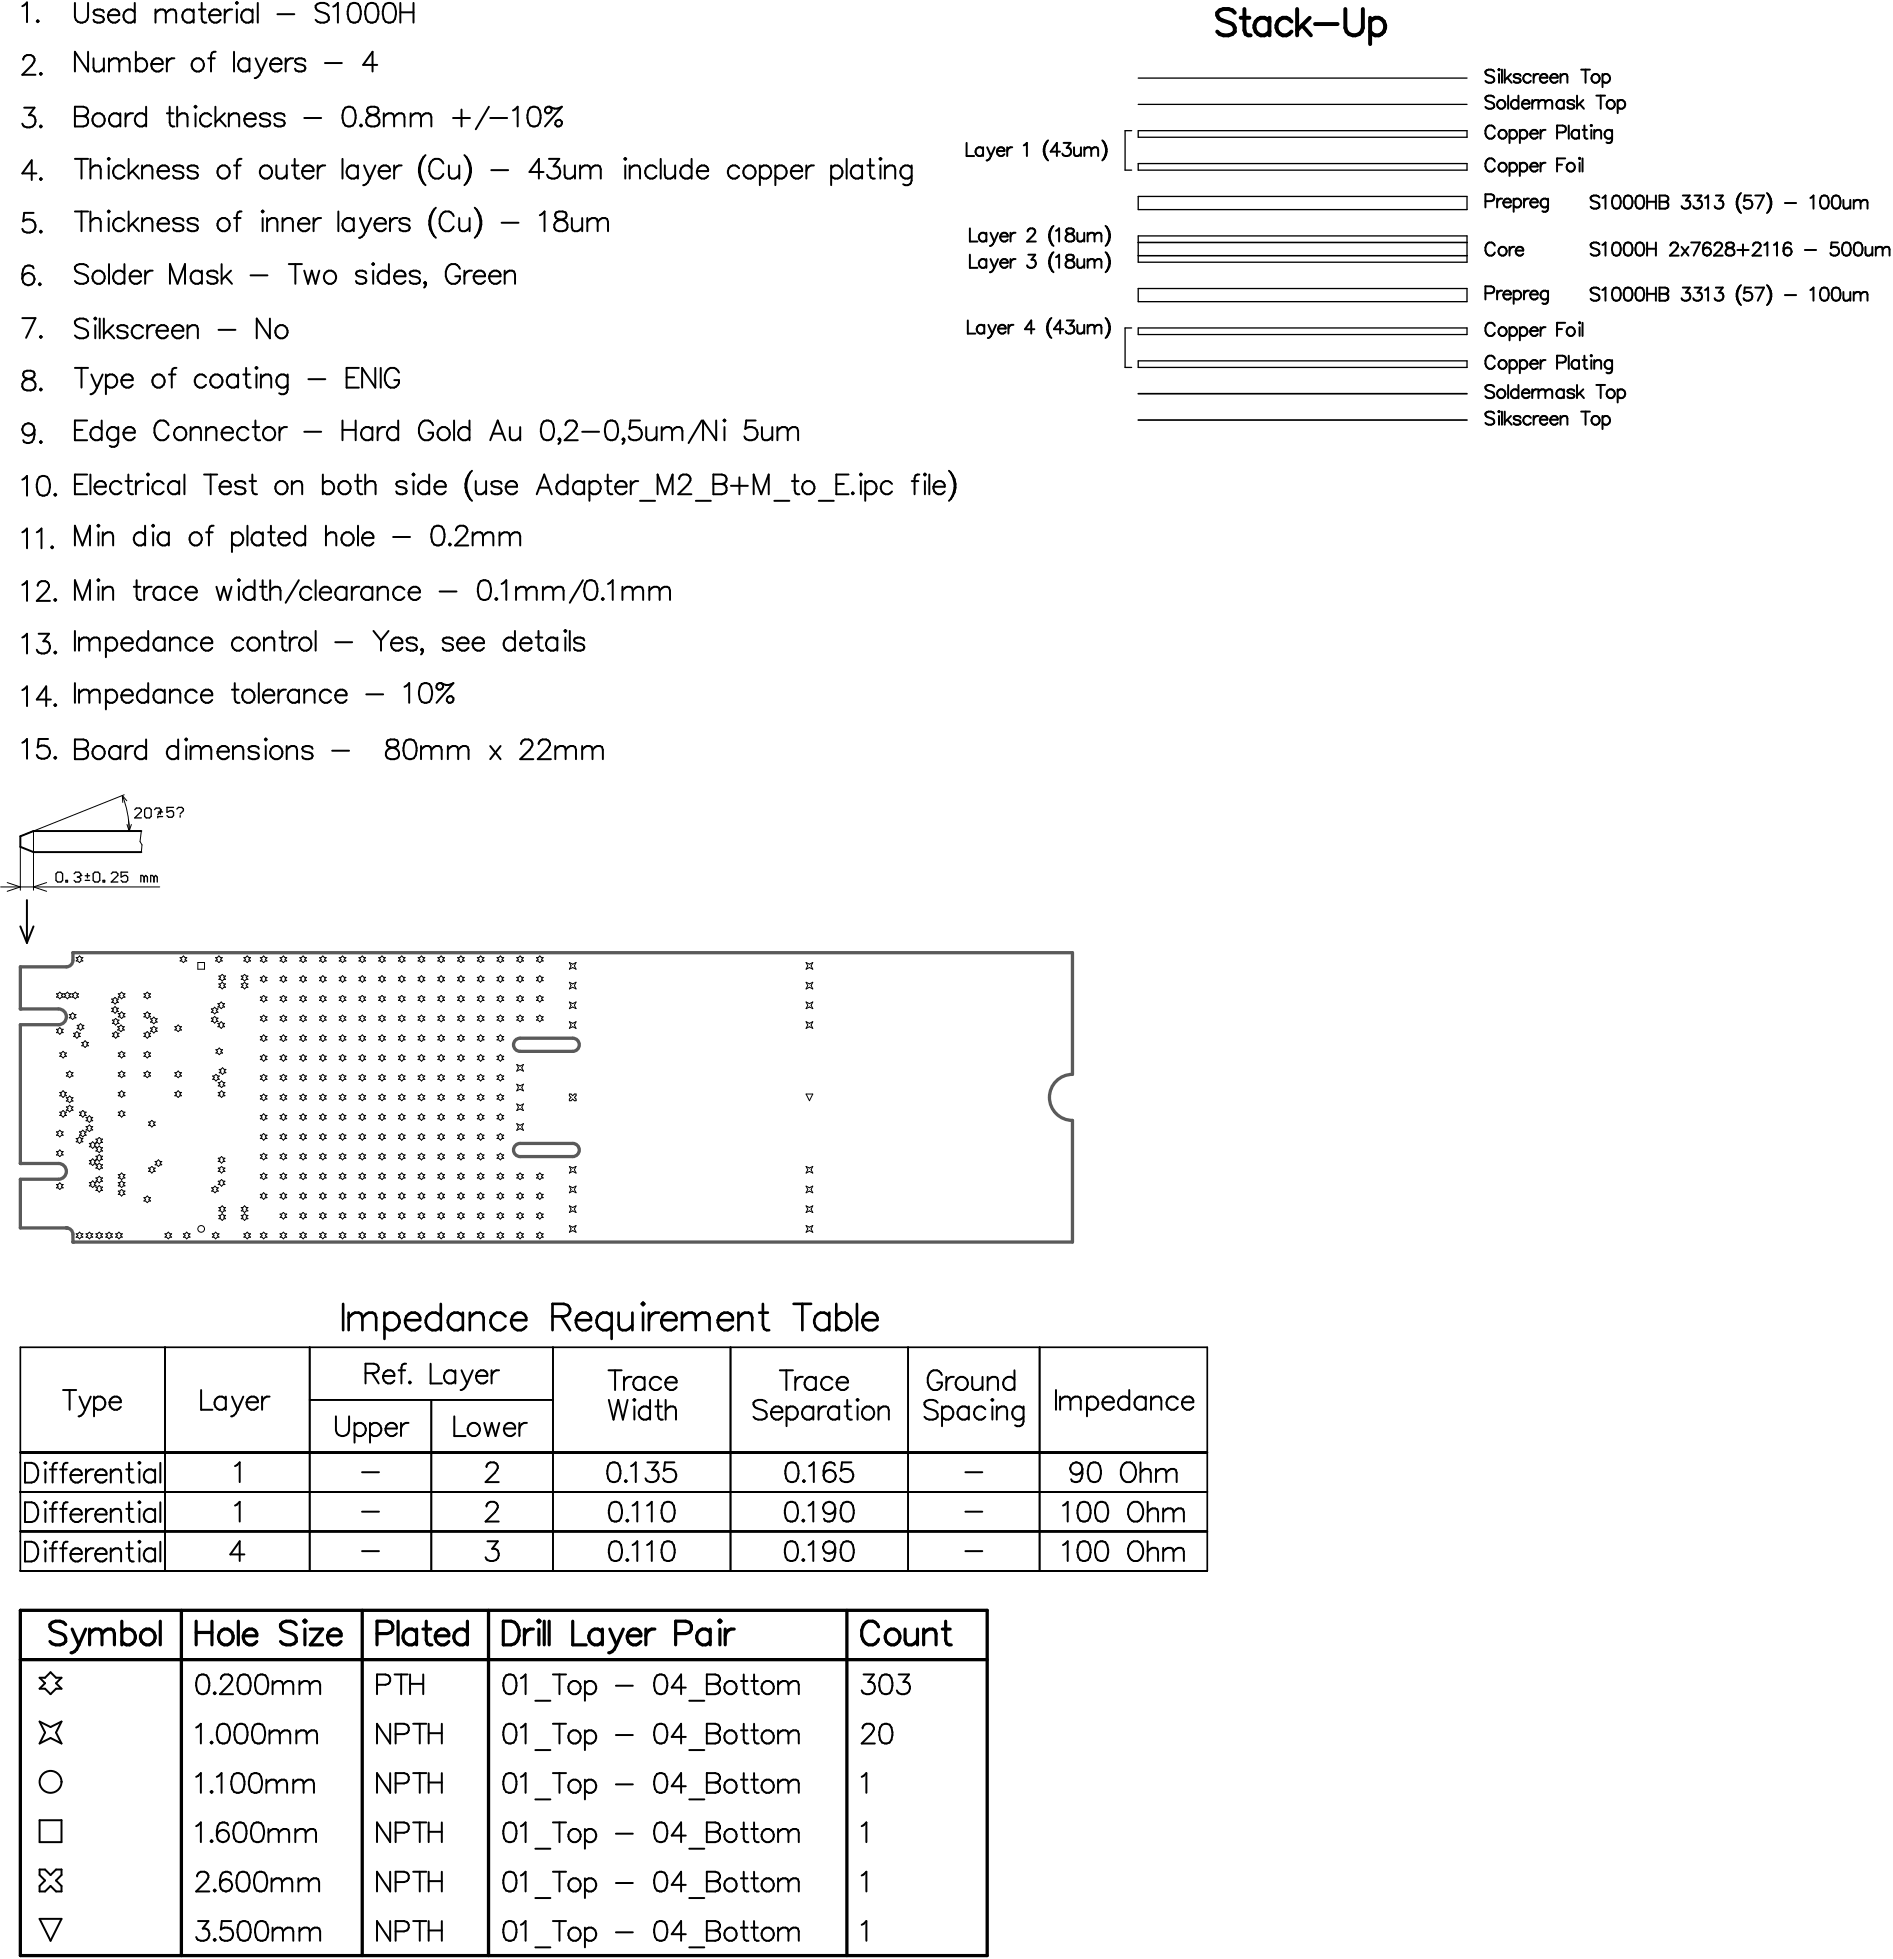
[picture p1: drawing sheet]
<svg xmlns="http://www.w3.org/2000/svg" width="479mm" height="496mm" viewBox="0 0 479 496" stroke-linecap="round" stroke-linejoin="round" font-family="sans-serif">
<g fill="none" stroke="#000" stroke-width=".5">
<path d="M5.6 1.6l1.2-1v5M5.9 15.1a1.24 1.24 0 0 1 .9-1.2h1a1.22 1.22 0 0 1 .7 1.9l-.5 .8-2.4 2.3h3.4M9.5 5.1l.3 .3-.3 .2-.2-.2zM10.3 18.5l.3 .2-.3 .2-.2-.2zM19 .7v3.6a1.68 1.68 0 0 0 1.6 1.5 1.68 1.68 0 0 0 1.7-1.5v-3.6M22.3 13.1v5l-3.3-5v5M23.7 14.8v2.4l.2 .7 .5 .2h.7l1.2-.9M26.3 3.1l-.3-.5-.7-.2-1.4 .2-.2 .5 .2 .5 2.1 .7 .3 .5-.3 .7-1.4 .2-.7-.2-.2-.5M26.3 14.8v3.3M27.3 3.8a1.57 1.57 0 0 0 1 1.8 1.57 1.57 0 0 0 1.9-.6M27.6 14.8v3.3M27.6 15.7l1.2-.9h.7l.5 .2 .2 .7"/>
<path d="M28 2.6a1.32 1.32 0 0 1 1.5-.1 1.32 1.32 0 0 1 .7 1.3h-2.9l.3-.7zM30.2 15.7l1.2-.9h.7l.5 .2 .2 .7v2.4M30.2 15.7v2.4M34.1 3.1a1.65 1.65 0 0 0-2.9 .5 1.65 1.65 0 0 0 2 2.1l.9-.7M34.1 .7v5M34.4 15.5a1.65 1.65 0 0 1 2.8 .4 1.65 1.65 0 0 1-1.9 2.2l-.9-.7M34.4 13.1v5M38.3 16.2a1.57 1.57 0 0 0 .9 1.8 1.57 1.57 0 0 0 2-.6M39 15a1.32 1.32 0 0 1 1.5-.1 1.32 1.32 0 0 1 .7 1.3h-2.9l.2-.7zM39.4 3.4l1.1-1h.8l.4 .2 .3 .8M39.4 2.4v3.3M42 3.4l1.2-1h.7l.4 .2 .3 .8v2.3"/>
<path d="M42 3.4v2.3M42.2 14.8v3.3M44.1 14.8a1.61 1.61 0 0 0-1.9 1.4M49 3.1a1.65 1.65 0 0 0-2.9 .5 1.65 1.65 0 0 0 2 2.1l.9-.7M49 2.4v3.3M50.3 2.4h1.7M51 .7v4.1l.3 .7 .9 .2M52.7 14.8h1.7M53 3.8a1.57 1.57 0 0 0 .9 1.8 1.57 1.57 0 0 0 1.9-.6M53.7 2.6a1.32 1.32 0 0 1 1.4-.1 1.32 1.32 0 0 1 .7 1.3h-2.8l.2-.7zM54.6 13.1l-1 .2-.2 .8v4M56.9 2.4v3.3"/>
<path d="M58.8 2.4a1.61 1.61 0 0 0-1.9 1.4M59.2 13.1v5M59.9 .5l.3 .2-.3 .3-.2-.3zM59.9 2.4v3.3M63.1 14.8v3.3M63.1 15.5a1.65 1.65 0 0 0-2.8 .4 1.65 1.65 0 0 0 1.9 2.2l.9-.7M63.9 3.1a1.65 1.65 0 0 0-2.8 .5 1.65 1.65 0 0 0 1.9 2.1l.9-.7M63.9 2.4v3.3M64.7 14.8l1.4 3.3M65.2 .7v5M66.1 18.1a1.91 1.91 0 0 1-1.6 1.7M67.5 14.8l-1.4 3.3"/>
<path d="M68.4 16.2a1.57 1.57 0 0 0 .9 1.8 1.57 1.57 0 0 0 1.9-.6M69.1 15a1.32 1.32 0 0 1 1.5-.1 1.32 1.32 0 0 1 .6 1.3h-2.8l.2-.7zM70.2 3.6h4.3M72.3 14.8v3.3M74.2 14.8a1.61 1.61 0 0 0-1.9 1.4M77.3 15.5l-.3-.5-.7-.2-1.4 .2-.2 .5 .2 .5 2.1 .7 .3 .7-.3 .5-.7 .2-1.4-.2-.2-.5M82.2 16h4.3M83.2 1.5a2.19 2.19 0 0 0-3.3 0 1.27 1.27 0 0 0 .9 1.4l1.5 .5a1.22 1.22 0 0 1 .9 .9 1.22 1.22 0 0 1-.5 1.2 2.29 2.29 0 0 1-2.8-.5M84.3 1.7l1.2-1v5M88.7 1a1.62 1.62 0 0 1 2.4 .7 4.1 4.1 0 0 1-.5 3.8 1.62 1.62 0 0 1-2.4-.7 4.1 4.1 0 0 1 .5-3.8zM93.1 1a1.62 1.62 0 0 1 2.4 .7 4.1 4.1 0 0 1-.5 3.8 1.62 1.62 0 0 1-2.3-.7 4.1 4.1 0 0 1 .4-3.8zM95.5 16.4h-3.6l2.4-3.3v5"/>
<path d="M97.6 1a1.62 1.62 0 0 1 2.4 .7 4.1 4.1 0 0 1-.5 3.8 1.62 1.62 0 0 1-2.4-.7 4.1 4.1 0 0 1 .5-3.8zM101.3 .7v5M101.3 3.1h3.3M104.6 .7v5M378.1 18.1a1.46 1.46 0 0 0-2.2 0 .85 .85 0 0 0 .7 1l.9 .3a.81 .81 0 0 1 .6 .6 .81 .81 0 0 1-.3 .8 1.53 1.53 0 0 1-1.9-.3M379.4 18.7v2.3M379.4 17.5l.1 .1-.1 .2-.2-.2zM380.1 17.6v3.4M380.8 17.6v3.4M381.4 19.7l1.2 1.3M382.4 18.7l-1.6 1.6M384.8 19.2a1.01 1.01 0 0 0-1.7 0l.1 .3 1.5 .5 .1 .5a1.01 1.01 0 0 1-1.7 0"/>
<path d="M387.4 19.2a1.06 1.06 0 0 0-1.6-.1 1.06 1.06 0 0 0 0 1.5 1.06 1.06 0 0 0 1.6-.1M388.1 18.7v2.3M389.4 18.7a1.07 1.07 0 0 0-1.3 1M389.7 19.7a1.05 1.05 0 0 0 .6 1.2 1.05 1.05 0 0 0 1.3-.4M390.2 18.9a.88 .88 0 0 1 1-.1 .88 .88 0 0 1 .4 .9h-1.9zM392.3 19.7a1.05 1.05 0 0 0 .6 1.2 1.05 1.05 0 0 0 1.3-.4M392.8 18.9a.88 .88 0 0 1 1-.1 .88 .88 0 0 1 .4 .9h-1.9zM394.9 18.7v2.3M394.9 19.4l.8-.7 .8 .2 .2 2.1M400.2 17.6h2.2M401.3 17.6v3.4M405.6 19.2a1.06 1.06 0 0 1 1.5-.1 1.06 1.06 0 0 1 0 1.5 1.06 1.06 0 0 1-1.5-.1"/>
<path d="M405.6 18.7v3.4M6.1 27.3h2.6l-1.4 1.9a1.55 1.55 0 0 1 1.7 1.4 1.55 1.55 0 0 1-1.5 1.7 1.46 1.46 0 0 1-1.9-1M10.3 31.8l.3 .2-.3 .3-.2-.3zM19 27h2.1l.7 .3a1.16 1.16 0 0 1 0 1.9l-.7 .2a1.31 1.31 0 0 1 1.2 1.3 1.31 1.31 0 0 1-1.2 1.3h-2.1zM19 29.4h2.1M24.1 28.9a1.62 1.62 0 0 1 2.4 1.5 1.62 1.62 0 0 1-2.4 1.4 1.76 1.76 0 0 1 0-2.9zM27.5 40l.3 .2-.3 .3-.2-.3zM30.4 29.4a1.65 1.65 0 0 0-2.8 .4 1.65 1.65 0 0 0 1.9 2.2l.9-.7M30.4 28.7v3.3M31.8 28.7v3.3M33.7 28.7a1.61 1.61 0 0 0-1.9 1.4M37 27v5"/>
<path d="M37 29.4a1.65 1.65 0 0 0-2.9 .4 1.65 1.65 0 0 0 1.9 2.2l1-.7M42.2 28.7h1.7M42.9 27v4.1l.3 .7 .9 .2M44.8 29.6l1.2-.9h.7l.5 .2 .3 .7v2.4M44.8 27v5M49.2 27l.3-.2 .2 .2-.2 .3zM49.5 28.7v3.3M53.4 29.4a1.65 1.65 0 0 0-2.8 .4 1.65 1.65 0 0 0 1.9 2.2l.9-.7M54.5 27v5M55.5 30.1l1.6 1.9M56.9 28.7l-2.4 2.4M57.9 29.6l1.2-.9h.7l.5 .2 .2 .7v2.4"/>
<path d="M57.9 28.7v3.3M61.8 30.1a1.57 1.57 0 0 0 1 1.8 1.57 1.57 0 0 0 1.9-.6M62.6 28.9a1.32 1.32 0 0 1 1.4-.1 1.32 1.32 0 0 1 .7 1.3h-2.9l.3-.7zM68.4 29.4l-.3-.5-.7-.2-1.4 .2-.2 .5 .2 .5 2.1 .7 .3 .7-.3 .5-.7 .2-1.4-.2-.2-.5M72 29.4l-.2-.5-.7-.2-1.4 .2-.3 .5 .3 .5 2.1 .7 .2 .7-.2 .5-.7 .2-1.4-.2-.3-.5M77 29.9h4.3M87.4 27.3a1.62 1.62 0 0 1 2.4 .7 4.1 4.1 0 0 1-.5 3.8 1.62 1.62 0 0 1-2.4-.7 4.1 4.1 0 0 1 .5-3.8zM91.4 31.5l.2 .3-.2 .2-.3-.2zM93.2 27.3a1.01 1.01 0 0 0 .4 1.6l1 .3a1.44 1.44 0 0 1 1.4 1.3 1.44 1.44 0 0 1-1.2 1.5h-.9a1.43 1.43 0 0 1-1.3-1.5 1.43 1.43 0 0 1 1.5-1.3l1-.3a1.01 1.01 0 0 0 .4-1.6l-.7-.3h-.9zM97.1 29.6l1.2-.9h.7l.5 .2 .3 .7M97.1 28.7v3.3M99.8 29.6v2.4"/>
<path d="M99.8 29.6l1.1-.9h.8l.4 .2 .3 .7v2.4M103.9 29.6l1.2-.9h.7l.5 .2 .2 .7M103.9 28.7v3.3M106.5 29.6v2.4M106.5 29.6l1.2-.9h.8l.4 .2 .3 .7v2.4M107.2 39.7a5.2 5.2 0 0 0 0 6.7M107.2 39.7a6.2 6.2 0 0 0 0 6.7M107.7 39.3l-.5 .4M114.7 29.9h4.2M116.8 27.7v4.3M117.5 39.3l.5 .4M118 39.7a5.2 5.2 0 0 1 0 6.7"/>
<path d="M118 39.7a6.2 6.2 0 0 1 0 6.7M123.7 27l-3.3 5.7M124.1 29.9h4.2M129.8 28l1.2-1v5M134.2 27.3a1.62 1.62 0 0 1 2.4 .7 4.1 4.1 0 0 1-.5 3.8 1.62 1.62 0 0 1-2.4-.7 4.1 4.1 0 0 1 .5-3.8zM139.1 27a2.64 2.64 0 0 0 3.1 0l-4.3 5M158.2 40l.3 .2-.3 .3-.2-.3zM222.8 40l.3 .2-.3 .3-.2-.3zM244.6 36.2v3.3h1.9M248.8 37.8a1.06 1.06 0 0 0-1.6-.2 1.06 1.06 0 0 0 0 1.6 1.06 1.06 0 0 0 1.6-.2M248.8 37.3v2.2M249.8 37.3l1 2.2"/>
<path d="M250.8 39.5a1.28 1.28 0 0 1-1.1 1.1M251.7 37.3l-.9 2.2M252.3 38.2a1.05 1.05 0 0 0 .6 1.2 1.05 1.05 0 0 0 1.3-.4M252.8 37.4a.88 .88 0 0 1 .9 0 .88 .88 0 0 1 .5 .8h-1.9zM254.9 37.3v2.2M256.2 37.3a1.07 1.07 0 0 0-1.3 .9M259.1 36.8l.8-.6v3.3M264.9 35.9a3.5 3.5 0 0 0 0 4.4M264.9 35.9a4.1 4.1 0 0 0 0 4.4M265.3 35.5l-.4 .4M268.3 38.4h-2.4l1.6-2.2v3.3M269.2 36.2h1.7l-.9 1.2a1.07 1.07 0 0 1 1.1 1.3 1.07 1.07 0 0 1-1.5 .8l-.4-.1-.3-.5"/>
<path d="M271.8 37.3l.2 2.1 .8 .1 .8-.6M273.6 37.3v2.2M274.4 37.9l.8-.6 .8 .1 .2 .5M274.4 37.3v2.2M276.2 37.9l.8-.6 .8 .1 .1 2.1M276.2 37.9v1.6M279 35.5l.3 .4M279.3 35.9a3.5 3.5 0 0 1 0 4.4M279.3 35.9a4.1 4.1 0 0 1 0 4.4M378.1 24.7a1.46 1.46 0 0 0-2.2 0 .85 .85 0 0 0 .7 .9l.9 .4a.81 .81 0 0 1 .6 .6 .81 .81 0 0 1-.3 .8 1.53 1.53 0 0 1-1.9-.3M378.3 32.6a1.22 1.22 0 0 0-1.4-.8 1.22 1.22 0 0 0-1 1.2 1.46 1.46 0 0 0 .3 1.6 1.46 1.46 0 0 0 1.6 .4l.5-.7M381.7 24.2v3.3"/>
<path d="M382 32.9v3.3M382 33.4a1.06 1.06 0 0 1 1.6-.2 1.06 1.06 0 0 1 0 1.6 1.06 1.06 0 0 1-1.6-.2M384.3 25.8a1.06 1.06 0 0 0-1.6-.2 1.06 1.06 0 0 0 0 1.6 1.06 1.06 0 0 0 1.6-.1M384.3 24.2v3.3M384.6 33.4a1.06 1.06 0 0 1 1.6-.2 1.06 1.06 0 0 1 0 1.6 1.06 1.06 0 0 1-1.6-.2M384.6 32.9v3.3M385.2 26.3a1.05 1.05 0 0 0 .6 1.2 1.05 1.05 0 0 0 1.3-.4M385.3 25.8a.92 .92 0 0 1 1.1-.5 .92 .92 0 0 1 .7 1h-1.9zM387.3 33.8a1.05 1.05 0 0 0 .6 1.2 1.05 1.05 0 0 0 1.3-.4M387.7 33a.88 .88 0 0 1 1 0 .88 .88 0 0 1 .5 .8h-1.9zM387.8 25.3v2.2M389 25.3a1.07 1.07 0 0 0-1.2 1"/>
<path d="M389.3 26l.8-.7 .8 .2 .2 .5M389.3 25.3v2.2M389.9 32.9v2.2M391.1 26v1.5M391.1 26l.8-.7 .8 .2 .1 2M391.1 32.9a1.07 1.07 0 0 0-1.2 .9M394.1 33.5h1.4a.87 .87 0 0 0 .8-.8 .87 .87 0 0 0-.8-.9h-1.4v3.3M395.8 25.3v2.2M395.8 25.8a1.06 1.06 0 0 0-1.6-.2 1.06 1.06 0 0 0 0 1.6 1.06 1.06 0 0 0 1.6-.1M397 31.8v3.3M398.4 25.8a1.01 1.01 0 0 0-1.7 0l.4 .5 1.2 .3 .1 .5a1.01 1.01 0 0 1-1.7 0M399.1 24.2v3.3"/>
<path d="M399.6 33.4a1.06 1.06 0 0 0-1.5-.2 1.06 1.06 0 0 0 0 1.6 1.06 1.06 0 0 0 1.5-.2M399.6 32.9v2.2M399.7 26.3l1.2 1.2M399.8 39.9l.1 .2-.1 .2-.2-.2zM400.5 32.9h1.1M400.7 25.3l-1.6 1.6M401 31.8v2.7l.1 .5 .7 .1M402.6 31.8l.1-.2 .2 .2-.2 .1zM402.7 32.9v2.2M403.5 32.9v2.2M403.5 33.5l.8-.6 .8 .1 .1 2.1M404 24.2h2.2"/>
<path d="M405.1 24.2v3.3M408 32.9v2.5a.87 .87 0 0 1-.5 .8 .87 .87 0 0 1-.9-.1M408 33.4a1.06 1.06 0 0 0-1.6-.2 1.06 1.06 0 0 0 0 1.6 1.06 1.06 0 0 0 1.6-.2M409.4 25.8a1.06 1.06 0 0 1 1.6-.2 1.06 1.06 0 0 1 0 1.6 1.06 1.06 0 0 1-1.6-.1M409.4 25.3v3.3M8.5 53.9h-2.4l-.2 2.1a1.76 1.76 0 0 1 2.6 0 1.76 1.76 0 0 1-.3 2.6 1.76 1.76 0 0 1-2.6-.7M9.2 43.9h-3.6l2.4-3.3v5M10.3 58.4l.3 .3-.3 .2-.2-.2zM10.3 45.1l.3 .2-.3 .3-.2-.3zM19 53.5h3.3M19 40.2h3.3M20.6 40.2v5"/>
<path d="M20.6 53.5v5M22.9 40.2v5M22.9 53.5v5M22.9 56.2l1.2-1h.7l.5 .2 .2 .8v2.3M22.9 42.8l1.2-.9h.7l.5 .2 .2 .7v2.4M27.5 53.3l.3 .2-.3 .3-.2-.3zM27.5 41.9v3.3M27.5 55.2v3.3M31.5 42.6a1.65 1.65 0 0 0-2.9 .4 1.65 1.65 0 0 0 1.9 2.2l1-.7M31.5 55.9a1.65 1.65 0 0 0-2.9 .5 1.65 1.65 0 0 0 1.9 2.1l1-.7M32.6 40.2v5M32.6 53.5v5"/>
<path d="M33.5 56.6l1.7 1.9M33.5 43.3l1.7 1.9M34.9 55.2l-2.3 2.4M34.9 41.9l-2.3 2.4M36 42.8l1.1-.9h.8l.4 .2 .3 .7v2.4M36 56.2l1.1-1h.8l.4 .2 .3 .8v2.3M36 41.9v3.3M36 55.2v3.3M39.9 43.3a1.57 1.57 0 0 0 .9 1.8 1.57 1.57 0 0 0 1.9-.6M39.9 56.6a1.57 1.57 0 0 0 .9 1.8 1.57 1.57 0 0 0 1.9-.6M40.6 42.1a1.32 1.32 0 0 1 1.5-.1 1.32 1.32 0 0 1 .6 1.3h-2.8l.2-.7zM40.6 55.4a1.32 1.32 0 0 1 1.5-.1 1.32 1.32 0 0 1 .6 1.3h-2.8l.2-.7z"/>
<path d="M46.4 55.9l-.2-.5-.7-.2-1.5 .2-.2 .5 .2 .5 .5 .2 1.7 .5 .2 .5-.2 .7-1.4 .2-.8-.2-.2-.5M46.4 42.6l-.2-.5-.7-.2-1.5 .2-.2 .5 .2 .5 .5 .2 1.7 .5 .2 .5-.2 .7-1.4 .2-.8-.2-.2-.5M50.1 55.9l-.3-.5-.7-.2-1.4 .2-.2 .5 .2 .5 2.1 .7 .3 .5-.3 .7-1.4 .2-.7-.2-.2-.5M50.1 42.6l-.3-.5-.7-.2-1.4 .2-.2 .5 .2 .5 2.1 .7 .3 .7-.3 .5-.7 .2-1.4-.2-.2-.5M55.8 42.1a1.62 1.62 0 0 1 2.3 1.5 1.62 1.62 0 0 1-2.3 1.4 1.76 1.76 0 0 1 0-2.9zM59.2 55.2h1.7M59.2 41.9h1.7M61.1 40.2l-.9 .3-.3 .7v4M61.1 53.5l-.9 .3-.3 .7v4M66.5 55.2v3.3M66.5 53.3l.2 .2-.2 .3-.3-.3zM67.6 56.2l1.2-1h.7l.5 .2 .2 .8v2.3"/>
<path d="M67.6 55.2v3.3M69.9 41.9v2.4l.3 .7 .5 .2h.7l1.2-.9M71.5 55.2v3.3M71.5 56.2l1.2-1h.7l.5 .2 .2 .8v2.3M72.6 41.9v3.3M73.9 41.9h1.6M74.6 40.2v4.1l.2 .7 1 .2M75.4 56.6a1.57 1.57 0 0 0 1 1.8 1.57 1.57 0 0 0 1.9-.6M76.1 55.4a1.32 1.32 0 0 1 1.5-.1 1.32 1.32 0 0 1 .7 1.3h-2.9l.3-.7zM76.5 43.3a1.57 1.57 0 0 0 .9 1.8 1.57 1.57 0 0 0 1.9-.6M77.2 42.1a1.32 1.32 0 0 1 1.5-.1 1.32 1.32 0 0 1 .6 1.3h-2.8l.2-.7zM79.4 55.2v3.3"/>
<path d="M80.4 41.9v3.3M81.3 55.2a1.61 1.61 0 0 0-1.9 1.4M82.3 41.9a1.61 1.61 0 0 0-1.9 1.4M85.6 53.5v5M86.7 40.2v5M89.5 55.9a1.65 1.65 0 0 0-2.8 .5 1.65 1.65 0 0 0 1.9 2.1l.9-.7M89.5 55.2v3.3M90.6 42.6a1.65 1.65 0 0 0-2.9 .4 1.65 1.65 0 0 0 1.9 2.2l1-.7M90.6 41.9v3.3M91.1 55.2l1.4 3.3M92.1 41.9l1.5 3.3M92.5 58.5a1.92 1.92 0 0 1-1.6 1.7"/>
<path d="M93.6 45.2a1.92 1.92 0 0 1-1.7 1.7M94 55.2l-1.5 3.3M94.8 56.6a1.57 1.57 0 0 0 .9 1.8 1.57 1.57 0 0 0 1.9-.6M95 41.9l-1.4 3.3M95.5 55.4a1.32 1.32 0 0 1 1.5-.1 1.32 1.32 0 0 1 .6 1.3h-2.8l.2-.7zM95.8 43.3a1.57 1.57 0 0 0 1 1.8 1.57 1.57 0 0 0 1.9-.6M96.5 42.1a1.32 1.32 0 0 1 1.5-.1 1.32 1.32 0 0 1 .7 1.3h-2.9l.3-.7zM98.7 55.2v3.3M99.8 41.9v3.3M100.6 55.2a1.61 1.61 0 0 0-1.9 1.4M101.7 41.9a1.61 1.61 0 0 0-1.9 1.4M103.7 55.9l-.3-.5-.7-.2-1.4 .2-.2 .5 .2 .5 2.1 .7 .3 .5-.3 .7-1.4 .2-.7-.2-.2-.5"/>
<path d="M107.2 46.4l.5 .5M109.8 53.1a5.2 5.2 0 0 0 0 6.6M109.8 59.7l.5 .5M109.8 53.1a6.2 6.2 0 0 0 0 6.6M110.3 52.6l-.5 .5M112.2 41.4a1.73 1.73 0 0 0-1.7-1.2 1.73 1.73 0 0 0-1.6 1.2 2.82 2.82 0 0 0 1.2 3.8 1.77 1.77 0 0 0 2.1-1.2M113.6 41.9v2.4l.2 .7 .5 .2h.7l1.2-.9M114.8 54.7a1.73 1.73 0 0 0-1.6-1.2 1.73 1.73 0 0 0-1.7 1.2 2.82 2.82 0 0 0 1.2 3.8 1.77 1.77 0 0 0 2.1-1.1M116.2 55.2v2.4l.3 .7 .4 .2h.7l1.2-.9M116.2 41.9v3.3M118 46.4l-.5 .5M118.8 55.2v3.3"/>
<path d="M120.1 52.6l.5 .5M120.6 53.1a5.2 5.2 0 0 1 0 6.6M120.6 59.7l-.5 .5M120.6 53.1a6.2 6.2 0 0 1 0 6.6M124.3 43.1h4.3M126.9 56.4h4.3M136.6 54.5l1.2-1v5M137.6 43.6h-3.6l2.4-3.4v5M138.9 40.2h2.6l-1.4 1.9a1.55 1.55 0 0 1 1.7 1.5 1.55 1.55 0 0 1-1.5 1.6 1.46 1.46 0 0 1-1.9-.9M140.8 53.8a1.01 1.01 0 0 0 .4 1.6l1 .3a1.44 1.44 0 0 1 1.4 1.3 1.44 1.44 0 0 1-1.2 1.5h-.9a1.43 1.43 0 0 1-1.3-1.5 1.43 1.43 0 0 1 1.5-1.3l1-.3a1.01 1.01 0 0 0 .4-1.6l-.7-.3h-.9zM142.9 41.9v2.4l.2 .7 .5 .2h.7l1.2-.9M144.7 55.2v2.4l.3 .7 .4 .2h.7l1.2-.9"/>
<path d="M145.5 41.9v3.3M146.8 42.8l1.2-.9h.7l.5 .2 .2 .7M146.8 41.9v3.3M147.3 55.2v3.3M148.6 56.2l1.2-1h.7l.5 .2 .3 .8M148.6 55.2v3.3M149.4 42.8l1.2-.9h.7l.5 .2 .2 .7v2.4M149.4 42.8v2.4M151.3 56.2l1.1-1h.8l.4 .2 .3 .8v2.3M151.3 56.2v2.3M158.2 41.9v3.3M159.4 42.8l1.2-.9h.7l.4 .2 .3 .7v2.4"/>
<path d="M159.4 41.9v3.3M166.1 42.6a1.65 1.65 0 0 0-2.8 .4 1.65 1.65 0 0 0 1.9 2.2l.9-.7M167.2 40.2v5M168.3 41.9v2.4l.2 .7 .5 .2h.7l1.2-.9M170.9 41.9v3.3M175 42.6a1.65 1.65 0 0 0-2.8 .4 1.65 1.65 0 0 0 1.9 2.2l.9-.7M175 40.2v5M176.4 43.3a1.57 1.57 0 0 0 .9 1.8 1.57 1.57 0 0 0 1.9-.6M177.1 42.1a1.32 1.32 0 0 1 1.4-.1 1.32 1.32 0 0 1 .7 1.3h-2.8l.2-.7zM187.1 42.6a1.65 1.65 0 0 0-2.9 .4 1.65 1.65 0 0 0 1.9 2.2l1-.7M188.4 42.6a1.59 1.59 0 0 1 2.3-.2 1.59 1.59 0 0 1 0 2.3 1.59 1.59 0 0 1-2.3-.2l-.3-.7zM192.3 42.6a1.65 1.65 0 0 1 2.9 .4 1.65 1.65 0 0 1-1.9 2.2l-1-.7"/>
<path d="M192.3 41.9v5M196.2 42.6a1.65 1.65 0 0 1 2.9 .4 1.65 1.65 0 0 1-1.9 2.2l-1-.7M196.2 41.9v5M200.2 43.3a1.57 1.57 0 0 0 .9 1.8 1.57 1.57 0 0 0 1.9-.6M200.9 42.1a1.32 1.32 0 0 1 1.4-.1 1.32 1.32 0 0 1 .7 1.3h-2.8l.2-.7zM204.1 41.9v3.3M206 41.9a1.61 1.61 0 0 0-1.9 1.4M210.3 42.6a1.65 1.65 0 0 1 2.9 .4 1.65 1.65 0 0 1-1.9 2.2l-1-.7M210.3 41.9v5M214.3 40.2v5M218.2 41.9v3.3M218.2 42.6a1.65 1.65 0 0 0-2.9 .4 1.65 1.65 0 0 0 1.9 2.2l1-.7"/>
<path d="M219.5 41.9h1.7M220.2 40.2v4.1l.2 .7 1 .2M222.8 41.9v3.3M223.9 42.8l1.2-.9h.7l.5 .2 .3 .7v2.4M223.9 41.9v3.3M230.7 42.6a1.65 1.65 0 0 0-2.8 .4 1.65 1.65 0 0 0 1.9 2.2l.9-.7M230.7 41.9v3.8a1.31 1.31 0 0 1-.8 1.1 1.31 1.31 0 0 1-1.3-.2M245.5 57.8v3.4h1.9M249.6 59.4a1.06 1.06 0 0 0-1.5-.1 1.06 1.06 0 0 0 0 1.5 1.06 1.06 0 0 0 1.5-.1M249.6 58.9v2.3M250.7 58.9l.9 2.3M252.6 58.9l-1 2.3"/>
<path d="M253.1 59.9a1.05 1.05 0 0 0 .6 1.2 1.05 1.05 0 0 0 1.3-.4M253.3 59.4a.92 .92 0 0 1 1.1-.5 .92 .92 0 0 1 .6 1h-1.9zM255.7 58.9v2.3M257 58.9a1.07 1.07 0 0 0-1.3 1M260.1 58.6l.3-.6 .9-.2a.81 .81 0 0 1 .5 1.3l-1.9 2.1h2.2M264.9 40.3l.4 .3M266.3 57.5a3.5 3.5 0 0 0 0 4.4M266.3 57.5a4.1 4.1 0 0 0 0 4.4M266.6 57.2l-.3 .3M267.2 58.5l.8-.7v3.4M270 58a.67 .67 0 0 0 .3 1.1 1.37 1.37 0 0 1 1.6 1.4 1.16 1.16 0 0 1-1.3 .7 1.16 1.16 0 0 1-.9-1.2 1.53 1.53 0 0 1 1.6-.9 .67 .67 0 0 0 .3-1.1l-.5-.2zM272.6 58.9l.2 2.1 .8 .2 .8-.7"/>
<path d="M274.4 58.9v2.3M275.3 58.9v2.3M275.3 59.6l.8-.7 .7 .2 .2 .5M277 59.6v1.6M277 59.6l.8-.7 .8 .2 .1 2.1M279.3 40.3l-.3 .3M279.8 57.2l.3 .3M280.1 57.5a3.5 3.5 0 0 1 0 4.4M280.1 57.5a4.1 4.1 0 0 1 0 4.4M375.9 50.9h1.5a.87 .87 0 0 0 .8-.8 .87 .87 0 0 0-.8-.9h-1.5v3.3M378.3 40.9a1.22 1.22 0 0 0-1.4-.8 1.22 1.22 0 0 0-1 1.3 1.46 1.46 0 0 0 .3 1.6 1.46 1.46 0 0 0 1.6 .3l.5-.7M378.9 50.3v2.2"/>
<path d="M380.2 50.3a1.07 1.07 0 0 0-1.3 .9M380.5 51.2a1.05 1.05 0 0 0 .6 1.2 1.05 1.05 0 0 0 1.3-.4M380.9 50.5a.88 .88 0 0 1 1-.1 .88 .88 0 0 1 .5 .8h-1.9zM382 41.2v3.3M382 41.7a1.06 1.06 0 0 1 1.6-.2 1.06 1.06 0 0 1 0 1.6 1.06 1.06 0 0 1-1.6-.1M383.1 50.3v3.3M383.1 50.8a1.06 1.06 0 0 1 1.5-.2 1.06 1.06 0 0 1 0 1.6 1.06 1.06 0 0 1-1.5-.2M384.6 41.2v3.3M384.6 41.7a1.06 1.06 0 0 1 1.6-.2 1.06 1.06 0 0 1 0 1.6 1.06 1.06 0 0 1-1.6-.1M385.7 50.3v2.2M387 50.3a1.07 1.07 0 0 0-1.3 .9M387.3 42.2a1.05 1.05 0 0 0 .6 1.2 1.05 1.05 0 0 0 1.3-.4"/>
<path d="M387.3 51.2a1.05 1.05 0 0 0 .6 1.2 1.05 1.05 0 0 0 1.3-.4M387.7 41.4a.88 .88 0 0 1 1-.1 .88 .88 0 0 1 .5 .9h-1.9zM387.7 50.5a.88 .88 0 0 1 1-.1 .88 .88 0 0 1 .5 .8h-1.9zM389.9 41.2v2.2M391.1 41.2a1.07 1.07 0 0 0-1.2 1M391.8 50.8a1.06 1.06 0 0 0-1.6-.2 1.06 1.06 0 0 0 0 1.6 1.06 1.06 0 0 0 1.6-.2M391.8 50.3v2.5a.87 .87 0 0 1-.5 .8 .87 .87 0 0 1-1-.1M394.1 41.7h1.2M396.1 40.1h-2v3.3M399.8 41.2v2.2M400.5 40.1v3.3M404.8 50a1.46 1.46 0 0 0-2.2 0 .85 .85 0 0 0 .6 .9l.9 .3a.81 .81 0 0 1 .6 .7 .81 .81 0 0 1-.2 .8 1.53 1.53 0 0 1-1.9-.3"/>
<path d="M405.5 50.1l.8-.6v3.3M408.4 49.7a1.08 1.08 0 0 1 1.6 .4 2.76 2.76 0 0 1-.3 2.6 1.08 1.08 0 0 1-1.6-.5 2.75 2.75 0 0 1 .3-2.5zM411.4 49.7a1.08 1.08 0 0 1 1.6 .4 2.75 2.75 0 0 1-.3 2.6 1.08 1.08 0 0 1-1.6-.5 2.75 2.75 0 0 1 .3-2.5zM414.4 49.7a1.08 1.08 0 0 1 1.5 .4 2.76 2.76 0 0 1-.3 2.6 1.08 1.08 0 0 1-1.6-.5 2.75 2.75 0 0 1 .4-2.5zM416.8 49.5v3.3M416.8 51.1h2.3M419.1 49.5v3.3M420 49.5l1.9 .2a.77 .77 0 0 1 0 1.2l-.5 .2a.87 .87 0 0 1 .8 .9 .87 .87 0 0 1-.8 .8h-1.4zM420 51.1h1.4M425.9 49.5h1.7l-.9 1.3a1.07 1.07 0 0 1 1.1 1.2 1.07 1.07 0 0 1-1.4 .8l-.5-.1-.3-.5M428.8 49.5h1.8l-1 1.3a1.07 1.07 0 0 1 1.2 1.2 1.07 1.07 0 0 1-1.5 .8l-.5-.1-.3-.5M431.5 50.1l.8-.6v3.3"/>
<path d="M434.2 49.5h1.8l-1 1.3a1.07 1.07 0 0 1 1.2 1.2 1.07 1.07 0 0 1-1.5 .8l-.5-.1-.3-.5M440.3 49.2a3.5 3.5 0 0 0 0 4.4M440.3 49.2a4.1 4.1 0 0 0 0 4.4M440.3 53.6l.3 .3M440.6 48.9l-.3 .3M443.2 49.5h-1.6l-.2 1.4a1.18 1.18 0 0 1 1.8 0 1.18 1.18 0 0 1-.2 1.8 1.18 1.18 0 0 1-1.8-.5M444.2 49.5h2.2l-1.6 3.3M447.2 48.9l.3 .3M447.5 49.2a3.5 3.5 0 0 1 0 4.4M447.5 49.2a4.1 4.1 0 0 1 0 4.4M447.5 53.6l-.3 .3M451.7 51.4h2.9"/>
<path d="M458.2 50.1l.7-.6v3.3M461.1 49.7a1.08 1.08 0 0 1 1.6 .4 2.76 2.76 0 0 1-.4 2.6 1.08 1.08 0 0 1-1.5-.5 2.75 2.75 0 0 1 .3-2.5zM464 49.7a1.08 1.08 0 0 1 1.6 .4 2.75 2.75 0 0 1-.3 2.6 1.08 1.08 0 0 1-1.6-.5 2.76 2.76 0 0 1 .3-2.5zM466.5 50.6l.2 2.1 .8 .1 .8-.6M468.3 50.6v2.2M469.1 51.2l.8-.6 .8 .2 .2 .4M469.1 50.6v2.2M470.9 51.2l.8-.6 .8 .2 .1 2M470.9 51.2v1.6M8.5 67.9a1.47 1.47 0 0 0-2.1-.4l-.5 .7-.3 2.4M10.1 71.7l.2 .3-.2 .2-.3-.2zM22.3 67.6a2.19 2.19 0 0 0-3.3 0 1.28 1.28 0 0 0 .9 1.4l1.4 .5a1.22 1.22 0 0 1 .9 .9 1.22 1.22 0 0 1-.4 1.2 2.29 2.29 0 0 1-2.8-.5"/>
<path d="M24.1 68.8a1.62 1.62 0 0 1 2.4 1.4 1.62 1.62 0 0 1-2.4 1.4 1.76 1.76 0 0 1 0-2.8zM27.6 66.9v5M31.5 69.2a1.65 1.65 0 0 0-2.9 .5 1.65 1.65 0 0 0 1.9 2.2l1-.8M31.5 66.9v5M32.8 70a1.57 1.57 0 0 0 1 1.7 1.57 1.57 0 0 0 1.9-.6M33.5 68.8a1.32 1.32 0 0 1 1.5-.2 1.32 1.32 0 0 1 .7 1.4h-2.9l.3-.8zM36.7 68.5v3.4M38.6 68.5a1.61 1.61 0 0 0-1.9 1.5M43 71.9v-5l1.9 5 1.9-5v5M51.1 69.2a1.65 1.65 0 0 0-2.9 .5 1.65 1.65 0 0 0 1.9 2.2l1-.8M51.1 68.5v3.4M55 69.2l-.2-.4-.7-.3-1.4 .3-.3 .4 .3 .5 2.1 .7 .2 .5-.2 .7-1.4 .3-.7-.3-.3-.5"/>
<path d="M56.1 66.9v5M57 70l1.7 1.9M58.5 68.5l-2.4 2.4M63.4 69.7h4.3M73.1 66.9h3.3M74.7 66.9v5M77 68.5l1 3.4 .9-3.4 1 3.4 .9-3.4M82.7 68.8a1.62 1.62 0 0 1 2.4 1.4 1.62 1.62 0 0 1-2.4 1.4 1.76 1.76 0 0 1 0-2.8zM92.7 69.2l-.2-.4-.8-.3-1.4 .3-.2 .4 .2 .5 2.2 .7 .2 .5-.2 .7-1.5 .3-.7-.3-.2-.5M94.5 66.6l.2 .3-.2 .2-.3-.2zM94.5 68.5v3.4M98.4 69.2a1.65 1.65 0 0 0-2.8 .5 1.65 1.65 0 0 0 1.9 2.2l.9-.8"/>
<path d="M98.4 66.9v5M99.8 70a1.57 1.57 0 0 0 .9 1.7 1.57 1.57 0 0 0 1.9-.6M100.5 68.8a1.32 1.32 0 0 1 1.4-.2 1.32 1.32 0 0 1 .7 1.4h-2.8l.2-.8zM106.3 69.2l-.3-.4-.7-.3-1.4 .3-.2 .4 .2 .5 2.1 .7 .3 .5-.3 .7-1.4 .3-.7-.3-.2-.5M107.6 71.4l.2 .2-.2 .3-.3-.3zM107.8 71.6v.5l-.5 .7M116.4 68.1a1.73 1.73 0 0 0-1.7-1.3 1.73 1.73 0 0 0-1.6 1.3 2.82 2.82 0 0 0 1.2 3.8 1.7 1.7 0 0 0 2.1-1.9h-1.2M117.5 68.5v3.4M119.4 68.5a1.61 1.61 0 0 0-1.9 1.5M119.9 70a1.57 1.57 0 0 0 .9 1.7 1.57 1.57 0 0 0 1.9-.6M120.6 68.8a1.32 1.32 0 0 1 1.5-.2 1.32 1.32 0 0 1 .6 1.4h-2.8l.2-.8zM123.8 70a1.57 1.57 0 0 0 .9 1.7 1.57 1.57 0 0 0 2-.6"/>
<path d="M124.5 68.8a1.32 1.32 0 0 1 1.5-.2 1.32 1.32 0 0 1 .7 1.4h-2.9l.2-.8zM127.7 69.5l1.2-1h.7l.5 .3 .2 .7v2.4M127.7 68.5v3.4M245.5 64.5v3.3h1.9M249.6 66.1a1.06 1.06 0 0 0-1.5-.2 1.06 1.06 0 0 0 0 1.6 1.06 1.06 0 0 0 1.5-.2M249.6 65.6v2.2M250.7 65.6l.9 2.2M251.6 67.8a1.28 1.28 0 0 1-1.1 1.1M251.6 61.2a1.28 1.28 0 0 1-1.1 1.1M252.6 65.6l-1 2.2M253.1 66.5a1.05 1.05 0 0 0 .6 1.2 1.05 1.05 0 0 0 1.3-.4M253.6 65.8a.88 .88 0 0 1 1-.1 .88 .88 0 0 1 .4 .8h-1.9z"/>
<path d="M255.7 65.6v2.2M257 65.6a1.07 1.07 0 0 0-1.3 .9M260.2 64.5h1.8l-1 1.3a1.07 1.07 0 0 1 1.2 1.2 1.07 1.07 0 0 1-1.5 .8l-.5-.1-.3-.5M266.3 64.2a3.5 3.5 0 0 0 0 4.4M266.3 68.6l.3 .3M266.3 64.2a4.1 4.1 0 0 0 0 4.4M266.3 61.9l.3 .4M266.6 63.9l-.3 .3M267.2 65.1l.8-.6v3.3M270 64.6a.67 .67 0 0 0 .3 1.2 1.37 1.37 0 0 1 1.6 1.4 1.16 1.16 0 0 1-1.3 .6 1.16 1.16 0 0 1-.9-1.1 1.53 1.53 0 0 1 1.6-.9 .67 .67 0 0 0 .3-1.2l-.5-.1zM272.6 65.6l.2 2.1 .8 .1 .8-.6M274.4 65.6v2.2"/>
<path d="M275.3 65.6v2.2M275.3 66.2l.8-.6 .7 .2 .2 .4M277 66.2l.8-.6 .8 .2 .1 2M277 66.2v1.6M279.8 63.9l.3 .3M280.1 64.2a3.5 3.5 0 0 1 0 4.4M280.1 68.6l-.3 .3M280.1 64.2a4.1 4.1 0 0 1 0 4.4M280.1 61.9l-.3 .4M375.9 74.2h1.4a.87 .87 0 0 0 .9-.8 .87 .87 0 0 0-.9-.9h-1.4v3.3M378.3 62.2a1.22 1.22 0 0 0-1.4-.8 1.22 1.22 0 0 0-1 1.3 1.46 1.46 0 0 0 .3 1.5 1.46 1.46 0 0 0 1.6 .4l.5-.7M378.9 73.6v2.2"/>
<path d="M380.2 73.6a1.07 1.07 0 0 0-1.3 1M380.5 74.6a1.05 1.05 0 0 0 .6 1.1 1.05 1.05 0 0 0 1.3-.4M380.9 73.8a.88 .88 0 0 1 1-.1 .88 .88 0 0 1 .5 .9h-1.9zM382 62.5v2.2M383.1 74.1a1.06 1.06 0 0 1 1.5-.2 1.06 1.06 0 0 1 0 1.6 1.06 1.06 0 0 1-1.5-.2M383.1 73.6v3.3M383.3 62.5a1.07 1.07 0 0 0-1.3 1M383.6 63.5a1.05 1.05 0 0 0 .6 1.1 1.05 1.05 0 0 0 1.3-.4M384.1 62.7a.88 .88 0 0 1 1-.1 .88 .88 0 0 1 .4 .9h-1.9zM385.7 73.6v2.2M387 73.6a1.07 1.07 0 0 0-1.3 1M387.3 74.6a1.05 1.05 0 0 0 .6 1.1 1.05 1.05 0 0 0 1.3-.4"/>
<path d="M387.7 73.8a.88 .88 0 0 1 1-.1 .88 .88 0 0 1 .5 .9h-1.9zM391.8 74.1a1.06 1.06 0 0 0-1.6-.2 1.06 1.06 0 0 0 0 1.6 1.06 1.06 0 0 0 1.6-.2M391.8 73.6v2.5a.87 .87 0 0 1-.5 .8 .87 .87 0 0 1-1-.1M404.8 73.3a1.46 1.46 0 0 0-2.2 0 .85 .85 0 0 0 .6 .9l.9 .4a.81 .81 0 0 1 .6 .6 .81 .81 0 0 1-.2 .8 1.53 1.53 0 0 1-1.9-.3M404.8 61.9a1.46 1.46 0 0 0-2.2 0 .85 .85 0 0 0 .6 .9l.9 .3a.81 .81 0 0 1 .6 .7 .81 .81 0 0 1-.2 .8 1.53 1.53 0 0 1-1.9-.4M405.5 73.4l.8-.6v3.3M405.5 62l.8-.6v3.3M408.4 73a1.08 1.08 0 0 1 1.6 .4 2.75 2.75 0 0 1-.3 2.6 1.08 1.08 0 0 1-1.6-.5 2.76 2.76 0 0 1 .3-2.5zM408.4 61.6a1.08 1.08 0 0 1 1.6 .4 2.75 2.75 0 0 1-.3 2.6 1.08 1.08 0 0 1-1.6-.5 2.75 2.75 0 0 1 .3-2.5zM411.4 73a1.08 1.08 0 0 1 1.6 .4 2.75 2.75 0 0 1-.3 2.6 1.08 1.08 0 0 1-1.6-.5 2.76 2.76 0 0 1 .3-2.5zM411.4 61.6a1.08 1.08 0 0 1 1.6 .4 2.75 2.75 0 0 1-.3 2.6 1.08 1.08 0 0 1-1.6-.5 2.76 2.76 0 0 1 .3-2.5zM414.4 73a1.08 1.08 0 0 1 1.5 .4 2.75 2.75 0 0 1-.3 2.6 1.08 1.08 0 0 1-1.6-.5 2.76 2.76 0 0 1 .4-2.5z"/>
<path d="M414.4 61.6a1.08 1.08 0 0 1 1.5 .4 2.75 2.75 0 0 1-.3 2.6 1.08 1.08 0 0 1-1.6-.5 2.75 2.75 0 0 1 .4-2.5zM416.8 72.8v3.3M416.8 74.4h2.3M416.8 61.4v3.3M416.8 63h2.3M419.1 72.8v3.3M419.1 61.4v3.3M420 72.8l1.9 .2a.77 .77 0 0 1 0 1.2l-.5 .2a.87 .87 0 0 1 .8 .9 .87 .87 0 0 1-.8 .8h-1.4zM420 74.4h1.4M422.8 62.2l.3-.6 .9-.2a.81 .81 0 0 1 .5 1.3l-1.9 2h2.2M425.6 62.5l1.7 2.2M425.9 72.8h1.7l-.9 1.3a1.07 1.07 0 0 1 1.1 1.2 1.07 1.07 0 0 1-1.4 .8l-.5-.1-.3-.5"/>
<path d="M427.3 62.5l-1.7 2.2M428 61.4h2.2l-1.6 3.3M428.8 72.8h1.8l-1 1.3a1.07 1.07 0 0 1 1.2 1.2 1.07 1.07 0 0 1-1.5 .8l-.5-.1-.3-.5M431.5 73.4l.8-.6v3.3M432.9 61.9a.98 .98 0 0 0-1.5-.3l-.3 .4-.1 1.6M433.9 62.2l.3-.6 1-.2a.81 .81 0 0 1 .5 1.3l-1.9 2h2.2M434.2 72.8h1.8l-1 1.3a1.07 1.07 0 0 1 1.2 1.2 1.07 1.07 0 0 1-1.5 .8l-.5-.1-.3-.5M437 61.6a.67 .67 0 0 0 .4 1.1 1.37 1.37 0 0 1 1.5 1.4 1.16 1.16 0 0 1-1.3 .7 1.16 1.16 0 0 1-.9-1.2 1.53 1.53 0 0 1 1.6-.9 .67 .67 0 0 0 .3-1.1l-.5-.2zM439.7 63.3h2.8M440.3 72.5a3.5 3.5 0 0 0 0 4.4M440.3 76.9l.3 .4M440.3 72.5a4.1 4.1 0 0 0 0 4.4"/>
<path d="M440.6 72.2l-.3 .3M441.1 61.9v2.8M443.1 72.8h-1.5l-.2 1.4a1.18 1.18 0 0 1 1.8 0 1.18 1.18 0 0 1-.2 1.8 1.18 1.18 0 0 1-1.8-.5M443.7 62.2l.3-.6 .9-.2a.81 .81 0 0 1 .5 1.3l-1.9 2h2.2M444.2 72.8h2.2l-1.6 3.3M446.5 62l.8-.6v3.3M447.2 72.2l.3 .3M447.5 76.9l-.3 .4M447.5 72.5a3.5 3.5 0 0 1 0 4.4M447.5 72.5a4.1 4.1 0 0 1 0 4.4M448.9 62l.8-.6v3.3M451.7 74.7h2.9"/>
<path d="M453.3 61.9a.98 .98 0 0 0-1.5-.3l-.3 .4-.1 1.6M456.8 63.3h2.8M458.2 73.4l.7-.6v3.3M461.1 73a1.08 1.08 0 0 1 1.6 .4 2.75 2.75 0 0 1-.4 2.6 1.08 1.08 0 0 1-1.5-.5 2.75 2.75 0 0 1 .3-2.5zM464 73a1.08 1.08 0 0 1 1.6 .4 2.76 2.76 0 0 1-.3 2.6 1.08 1.08 0 0 1-1.6-.5 2.76 2.76 0 0 1 .3-2.5zM465.1 61.4h-1.6l-.1 1.4a1.18 1.18 0 0 1 1.7 0 1.18 1.18 0 0 1-.2 1.8 1.18 1.18 0 0 1-1.7-.5M466.5 73.9l.2 2.1 .8 .1 .8-.6M466.6 61.6a1.08 1.08 0 0 1 1.6 .4 2.75 2.75 0 0 1-.3 2.6 1.08 1.08 0 0 1-1.6-.5 2.75 2.75 0 0 1 .3-2.5zM468.3 73.9v2.2M469.1 73.9v2.2M469.1 74.6l.8-.7 .8 .2 .2 .5M469.6 61.6a1.08 1.08 0 0 1 1.6 .4 2.75 2.75 0 0 1-.3 2.6 1.08 1.08 0 0 1-1.6-.5 2.75 2.75 0 0 1 .3-2.5z"/>
<path d="M470.9 74.6l.8-.7 .8 .2 .1 2M470.9 74.6v1.5M472.1 62.5l.2 2.1 .8 .1 .7-.6M473.8 62.5v2.2M474.7 63.1l.8-.6 .8 .2 .2 .4M474.7 62.5v2.2M476.5 63.1l.7-.6 .8 .2 .2 2M476.5 63.1v1.6M5.6 80.5h3.4l-2.4 5M6.1 94.1a1.01 1.01 0 0 0 .5 1.7l.9 .2a1.44 1.44 0 0 1 1.5 1.3 1.44 1.44 0 0 1-1.2 1.6h-1a1.43 1.43 0 0 1-1.2-1.6 1.43 1.43 0 0 1 1.5-1.3l.9-.2a1.01 1.01 0 0 0 .5-1.7l-.7-.2h-1zM10.3 98.4l.3 .2-.3 .3-.2-.3zM10.3 85.1l.3 .2-.3 .2-.2-.2z"/>
<path d="M19 93.2h3.3M20.6 93.2v4.9M22.3 81.4a2.19 2.19 0 0 0-3.3 0 1.28 1.28 0 0 0 .9 1.4l1.4 .5a1.22 1.22 0 0 1 .9 .9 1.22 1.22 0 0 1-.4 1.2 2.29 2.29 0 0 1-2.8-.5M23.1 94.8l1.4 3.3M24.1 82.3v3.4M24.1 80.4l.3 .3-.3 .2-.2-.2zM24.5 98.1a1.92 1.92 0 0 1-1.6 1.7M25.2 80.7v5M26 94.8l-1.5 3.3M26.3 80.7v5M26.8 94.8v5M26.8 95.5a1.65 1.65 0 0 1 2.9 .5 1.65 1.65 0 0 1-1.9 2.1l-1-.7"/>
<path d="M27.2 83.8l1.7 1.9M28.7 82.3l-2.4 2.4M30.7 96.2a1.57 1.57 0 0 0 1 1.8 1.57 1.57 0 0 0 1.9-.6M31.4 95.1a1.32 1.32 0 0 1 1.5-.2 1.32 1.32 0 0 1 .7 1.3h-2.9l.3-.7zM32.3 83l-.2-.4-.8-.3-1.4 .3-.2 .4 .2 .5 2.2 .7 .2 .5-.2 .7-1.5 .3-.7-.3-.2-.5M36.2 83a1.65 1.65 0 0 0-2.9 .5 1.65 1.65 0 0 0 1.9 2.2l1-.8M37.3 82.3v3.4M39.2 82.3a1.61 1.61 0 0 0-1.9 1.5M39.3 95.1a1.62 1.62 0 0 1 2.4 1.4 1.62 1.62 0 0 1-2.4 1.4 1.76 1.76 0 0 1 0-2.8zM39.6 83.8a1.57 1.57 0 0 0 .9 1.7 1.57 1.57 0 0 0 2-.6M40.3 82.6a1.32 1.32 0 0 1 1.5-.2 1.32 1.32 0 0 1 .7 1.4h-2.9l.3-.8zM42.8 94.8h1.6"/>
<path d="M43.5 83.8a1.57 1.57 0 0 0 1 1.7 1.57 1.57 0 0 0 1.9-.6M44.3 82.6a1.32 1.32 0 0 1 1.4-.2 1.32 1.32 0 0 1 .7 1.4h-2.9l.3-.8zM44.7 93.2l-1 .2-.2 .7v4M47.5 83.3l1.1-1h.8l.4 .3 .3 .7v2.4M47.5 82.3v3.4M52.1 95.5a1.65 1.65 0 0 0-2.8 .5 1.65 1.65 0 0 0 1.9 2.1l.9-.7M55.3 83.5h4.3M60.2 95.5a1.65 1.65 0 0 0-2.8 .5 1.65 1.65 0 0 0 1.9 2.1l.9-.7M60.2 94.8v3.3M61.6 94.8h1.6M62.3 93.2v4l.2 .7 1 .2M64.7 93.2l.2-.3 .2 .3-.2 .2z"/>
<path d="M64.9 94.8v3.3M66 95.8l1.2-1h.7l.5 .3 .2 .7v2.3M66 94.8v3.3M68.3 80.7v5l-3.3-5v5M70.4 82.6a1.62 1.62 0 0 1 2.4 1.4 1.62 1.62 0 0 1-2.4 1.4 1.76 1.76 0 0 1 0-2.8zM72.8 94.8v3.8a1.31 1.31 0 0 1-.8 1.2 1.31 1.31 0 0 1-1.3-.2M72.8 95.5a1.65 1.65 0 0 0-2.9 .5 1.65 1.65 0 0 0 1.9 2.1l1-.7M78.1 96h4.2M87.7 95.5h1.9M90.8 93.2h-3.1v4.9h3.1M95 93.2v4.9l-3.4-4.9v4.9M96.4 93.2v4.9"/>
<path d="M101 94.3a1.73 1.73 0 0 0-1.7-1.2 1.73 1.73 0 0 0-1.7 1.2 2.82 2.82 0 0 0 1.2 3.8 1.7 1.7 0 0 0 2.2-1.9h-1.2M244.9 81.1v3.4h1.9M249.1 82.7a1.06 1.06 0 0 0-1.6-.1 1.06 1.06 0 0 0 0 1.5 1.06 1.06 0 0 0 1.6-.1M249.1 82.2v2.3M250.1 82.2l1 2.3M251.1 84.5a1.28 1.28 0 0 1-1.1 1.1M252 82.2l-.9 2.3M252.6 83.2a1.05 1.05 0 0 0 .6 1.2 1.05 1.05 0 0 0 1.3-.4M252.8 82.7a.92 .92 0 0 1 1-.5 .92 .92 0 0 1 .7 1h-1.9zM255.2 82.2v2.3M256.5 82.2a1.07 1.07 0 0 0-1.3 1M261.8 83.4h-2.4l1.6-2.3v3.4"/>
<path d="M265.8 80.8a3.5 3.5 0 0 0 0 4.5M265.8 85.3l.3 .3M265.8 80.8a4.1 4.1 0 0 0 0 4.5M266.1 80.5l-.3 .3M269.1 83.4h-2.4l1.6-2.3v3.4M270 81.1h1.7l-.9 1.3a1.07 1.07 0 0 1 1.1 1.2 1.07 1.07 0 0 1-1.4 .9l-.5-.2-.3-.5M272.6 82.2l.2 2.1 .8 .2 .8-.7M274.4 82.2v2.3M275.3 82.2v2.3M275.3 82.9l.7-.7 .8 .2 .2 .5M277 82.9v1.6M277 82.9l.8-.7 .8 .2 .1 2.1"/>
<path d="M279.8 80.5l.3 .3M280.1 80.8a3.5 3.5 0 0 1 0 4.5M280.1 80.8a4.1 4.1 0 0 1 0 4.5M280.1 85.3l-.3 .3M378.1 97.9a1.46 1.46 0 0 0-2.2 0 .85 .85 0 0 0 .7 1l.9 .3a.81 .81 0 0 1 .6 .6 .81 .81 0 0 1-.3 .8 1.53 1.53 0 0 1-1.9-.3M378.3 82.5a1.22 1.22 0 0 0-1.4-.8 1.22 1.22 0 0 0-1 1.3 1.46 1.46 0 0 0 .3 1.6 1.46 1.46 0 0 0 1.6 .3l.5-.6M378.3 90.9a1.22 1.22 0 0 0-1.4-.8 1.22 1.22 0 0 0-1 1.2 1.46 1.46 0 0 0 .3 1.6 1.46 1.46 0 0 0 1.6 .3l.5-.6M381.7 97.5v3.3M382 82.8v3.4M382 91.2v3.3M382 83.3a1.06 1.06 0 0 1 1.6-.1 1.06 1.06 0 0 1 0 1.5 1.06 1.06 0 0 1-1.6-.1M382 91.6a1.06 1.06 0 0 1 1.6-.1 1.06 1.06 0 0 1 0 1.6 1.06 1.06 0 0 1-1.6-.2"/>
<path d="M384.3 99.1a1.06 1.06 0 0 0-1.6-.2 1.06 1.06 0 0 0 0 1.6 1.06 1.06 0 0 0 1.6-.2M384.3 97.5v3.3M384.6 83.3a1.06 1.06 0 0 1 1.6-.1 1.06 1.06 0 0 1 0 1.5 1.06 1.06 0 0 1-1.6-.1M384.6 82.8v3.4M384.6 91.2v3.3M384.6 91.6a1.06 1.06 0 0 1 1.6-.1 1.06 1.06 0 0 1 0 1.6 1.06 1.06 0 0 1-1.6-.2M385.2 99.5a1.05 1.05 0 0 0 .6 1.2 1.05 1.05 0 0 0 1.3-.4M385.6 98.7a.88 .88 0 0 1 1 0 .88 .88 0 0 1 .5 .8h-1.9zM387.3 83.8a1.05 1.05 0 0 0 .6 1.2 1.05 1.05 0 0 0 1.3-.4M387.3 92.1a1.05 1.05 0 0 0 .6 1.2 1.05 1.05 0 0 0 1.3-.4M387.7 91.3a.88 .88 0 0 1 1-.1 .88 .88 0 0 1 .5 .9h-1.9zM387.7 83a.88 .88 0 0 1 1-.1 .88 .88 0 0 1 .5 .9h-1.9z"/>
<path d="M387.8 98.6v2.2M389 98.6a1.07 1.07 0 0 0-1.2 .9M389.3 99.2l.8-.6 .8 .1 .2 .5M389.3 98.6v2.2M389.9 82.8v2.3M389.9 91.2v2.2M391.1 99.2l.8-.6 .8 .1 .1 2.1M391.1 99.2v1.6M391.1 82.8a1.07 1.07 0 0 0-1.2 1M391.1 91.2a1.07 1.07 0 0 0-1.2 .9M394.1 91.8h1.4a.87 .87 0 0 0 .8-.9 .87 .87 0 0 0-.8-.8h-1.4v3.3M394.1 83.3h1.2"/>
<path d="M395.8 99.1a1.06 1.06 0 0 0-1.6-.2 1.06 1.06 0 0 0 0 1.6 1.06 1.06 0 0 0 1.6-.2M395.8 98.6v2.2M396.1 81.7h-2v3.4M397 90.1v3.3M398.4 99.1a1.01 1.01 0 0 0-1.7 0l.1 .3 1.5 .4 .1 .5a1.01 1.01 0 0 1-1.7 0M399.1 97.5v3.3M399.6 81.7l.2-.1 .1 .1-.1 .2zM399.6 91.6a1.06 1.06 0 0 0-1.6-.1 1.06 1.06 0 0 0 0 1.6 1.06 1.06 0 0 0 1.6-.2M399.6 91.2v2.2M399.7 99.5l1.2 1.3M399.8 82.8v2.3M400.5 81.7v3.4"/>
<path d="M400.5 91.2h1.1M400.7 98.6l-1.6 1.6M401 90.1v2.7l.1 .4 .7 .2M402.7 89.9l.2 .2-.2 .1-.1-.1zM402.7 91.2v2.2M403.5 91.8l.8-.6 .7 .1 .2 2.1M403.5 91.2v2.2M404 97.5h2.2M405.1 97.5v3.3M408 91.6a1.06 1.06 0 0 0-1.6-.1 1.06 1.06 0 0 0 0 1.6 1.06 1.06 0 0 0 1.6-.2M408 91.2v2.5a.87 .87 0 0 1-.5 .8 .87 .87 0 0 1-.9-.2M409.4 99.1a1.06 1.06 0 0 1 1.6-.2 1.06 1.06 0 0 1 0 1.6 1.06 1.06 0 0 1-1.6-.2"/>
<path d="M409.4 98.6v3.3M8.7 108.8l-.2 2.4a1.45 1.45 0 0 1-1.2 1 1.45 1.45 0 0 1-1.4-.7M10.3 111.7l.3 .2-.3 .3-.2-.3zM19 108.8h1.9M22.1 106.5h-3.1v5h3.1M25.7 108.8a1.65 1.65 0 0 0-2.8 .5 1.65 1.65 0 0 0 1.9 2.2l.9-.7M25.7 106.5v5M29.9 108.8a1.65 1.65 0 0 0-2.8 .5 1.65 1.65 0 0 0 1.9 2.2l.9-.7M29.9 108.1v3.8a1.31 1.31 0 0 1-.8 1.2 1.31 1.31 0 0 1-1.3-.2M31.2 109.6a1.57 1.57 0 0 0 1 1.7 1.57 1.57 0 0 0 1.9-.5M31.5 108.8a1.38 1.38 0 0 1 1.6-.7 1.38 1.38 0 0 1 1 1.5h-2.9zM37.5 119.9l.2 .2-.2 .3-.3-.3z"/>
<path d="M42.7 107.7a1.73 1.73 0 0 0-1.7-1.3 1.73 1.73 0 0 0-1.7 1.3 2.82 2.82 0 0 0 1.2 3.8 1.77 1.77 0 0 0 2.2-1.2M48.2 109.1l1.2-1h.7l.5 .3 .3 .7v2.4M48.2 108.1v3.4M52.2 109.1l1.2-1h.7l.4 .3 .3 .7v2.4M52.2 108.1v3.4M56.1 109.6a1.57 1.57 0 0 0 .9 1.7 1.57 1.57 0 0 0 1.9-.5M56.8 108.4a1.32 1.32 0 0 1 1.5-.2 1.32 1.32 0 0 1 .6 1.4h-2.8l.2-.8zM62.9 108.8a1.65 1.65 0 0 0-2.9 .5 1.65 1.65 0 0 0 1.9 2.2l1-.7M63.9 108.1h1.7M64.6 106.5v4l.3 .7 .9 .3M67.3 108.4a1.62 1.62 0 0 1 2.4 1.4 1.62 1.62 0 0 1-2.4 1.4 1.76 1.76 0 0 1 0-2.8zM70.7 108.1v3.4"/>
<path d="M72.6 108.1a1.61 1.61 0 0 0-1.9 1.5M77 109.3h4.3M86.7 108.8h3.3M86.7 106.5v5M90 106.5v5M94.2 108.1v3.4M94.2 108.8a1.65 1.65 0 0 0-2.8 .5 1.65 1.65 0 0 0 1.9 2.2l.9-.7M95.6 108.1v3.4M97.5 108.1a1.61 1.61 0 0 0-1.9 1.5M100.8 108.8a1.65 1.65 0 0 0-2.9 .5 1.65 1.65 0 0 0 1.9 2.2l1-.7M100.8 106.5v5M104.6 119.9l.3 .2-.3 .3-.2-.3z"/>
<path d="M109.6 107.7a1.73 1.73 0 0 0-1.7-1.3 1.73 1.73 0 0 0-1.6 1.3 2.82 2.82 0 0 0 1.2 3.8 1.7 1.7 0 0 0 2.1-1.9h-1.2M114.9 106.5v5M118.8 108.8a1.65 1.65 0 0 0-2.8 .5 1.65 1.65 0 0 0 1.9 2.2l.9-.7M118.8 106.5v5M119 119.7a6.2 6.2 0 0 0 0 6.6M119 119.7a5.2 5.2 0 0 0 0 6.6M119.5 119.2l-.5 .5M124.1 111.5l1.9-5 1.9 5M124.8 109.8h2.4M129 108.1v2.4l.3 .7 .4 .3h.8l1.1-1M131.6 108.1v3.4M137.6 106.7a1.62 1.62 0 0 1 2.4 .7 4.1 4.1 0 0 1-.5 3.8 1.62 1.62 0 0 1-2.4-.7 4.1 4.1 0 0 1 .5-3.8z"/>
<path d="M141.6 111l.2 .2-.2 .3-.3-.3zM141.8 111.2v.5l-.5 .7M143.1 107.7a1.24 1.24 0 0 1 1-1.2h.9a1.22 1.22 0 0 1 .7 1.9l-.4 .7-2.4 2.4h3.3M147.3 109.3h4.3M153.8 106.7a1.62 1.62 0 0 1 2.4 .7 4.1 4.1 0 0 1-.5 3.8 1.62 1.62 0 0 1-2.4-.7 4.1 4.1 0 0 1 .5-3.8zM157.5 111.2l.3-.2 .2 .2-.2 .3zM158 111.2v.5l-.5 .7M162 106.5h-2.4l-.3 2.1a1.76 1.76 0 0 1 2.7 0 1.76 1.76 0 0 1-.3 2.6 1.76 1.76 0 0 1-2.6-.7M163.5 108.1v2.4l.3 .7 .5 .3h.7l1.2-1M166.2 108.1v3.4M167.5 109.1l1.2-1h.7l.4 .3 .3 .7M167.5 108.1v3.4"/>
<path d="M170.1 109.1l1.2-1h.7l.5 .3 .2 .7v2.4M170.1 109.1v2.4M177.6 106.5l-3.3 5.7M181.3 106.5v5l-3.4-5v5M183.3 108.1v3.4M183.3 106.2l.3 .3-.3 .2-.2-.2zM191.2 106.5h-2.3l-.3 2.1a1.76 1.76 0 0 1 2.7 0 1.76 1.76 0 0 1-.3 2.6 1.76 1.76 0 0 1-2.6-.7M192.8 108.1v2.4l.3 .7 .4 .3h.8l1.1-1M195.4 108.1v3.4M196.8 109.1l1.1-1h.8l.4 .3 .3 .7M196.8 108.1v3.4M199.4 109.1l1.2-1h.7l.4 .3 .3 .7v2.4"/>
<path d="M199.4 109.1v2.4M217.9 119.9l.2 .2-.2 .3-.3-.3zM234.1 119.9l.2 .2-.2 .3-.3-.3zM240.2 119.2l.4 .5M240.6 119.7a5.2 5.2 0 0 1 0 6.6M240.6 119.7a6.2 6.2 0 0 1 0 6.6M378.1 104.7a1.46 1.46 0 0 0-2.2 0 .85 .85 0 0 0 .7 .9l.9 .4a.81 .81 0 0 1 .6 .6 .81 .81 0 0 1-.3 .8 1.53 1.53 0 0 1-1.9-.3M379.2 104.2l.2-.1 .1 .1-.1 .2zM379.4 105.3v2.2M380.1 104.2v3.3M380.8 104.2v3.3M381.4 106.3l1.1 1.2"/>
<path d="M382.4 105.3l-1.6 1.6M384.8 105.8a1 1 0 0 0-1.7 0l.4 .5 1.2 .3 .1 .5a1.01 1.01 0 0 1-1.7 0M387.4 105.8a1.06 1.06 0 0 0-1.6-.2 1.06 1.06 0 0 0 0 1.6 1.06 1.06 0 0 0 1.6-.1M388.1 105.3v2.2M389.4 105.3a1.07 1.07 0 0 0-1.3 1M389.7 106.3a1.05 1.05 0 0 0 .6 1.2 1.05 1.05 0 0 0 1.3-.4M390.2 105.5a.88 .88 0 0 1 1-.1 .88 .88 0 0 1 .4 .9h-1.9zM392.3 106.3a1.05 1.05 0 0 0 .6 1.2 1.05 1.05 0 0 0 1.3-.4M392.8 105.5a.88 .88 0 0 1 1-.1 .88 .88 0 0 1 .4 .9h-1.9zM394.9 106l.8-.7 .8 .2 .2 2M394.9 105.3v2.2M400.2 104.2h2.2"/>
<path d="M401.3 104.2v3.3M405.6 105.8a1.06 1.06 0 0 1 1.5-.2 1.06 1.06 0 0 1 0 1.6 1.06 1.06 0 0 1-1.5-.1M405.6 105.3v3.3M5.6 121.5l1.2-1v5M5.6 134.8l1.2-1v5M9.3 134.8l1.2-1v5M10 120.7a1.62 1.62 0 0 1 2.4 .8 4.1 4.1 0 0 1-.5 3.8 1.62 1.62 0 0 1-2.4-.8 4.1 4.1 0 0 1 .5-3.8zM13.2 138.3l.2 .3-.2 .2-.2-.2zM14 125l.2 .3-.2 .2-.2-.2zM19 138.1v-5l1.9 5 1.9-5v5M19 122.5h1.9M22.1 120.1h-3.1v5h3.1"/>
<path d="M22.9 120.1v5M23.9 123.2a1.57 1.57 0 0 0 1 1.8 1.57 1.57 0 0 0 1.9-.6M24.6 122.1a1.32 1.32 0 0 1 1.5-.2 1.32 1.32 0 0 1 .7 1.3h-2.9l.3-.7zM24.9 134.8v3.3M24.9 132.9l.2 .2-.2 .2-.2-.2zM26 134.8v3.3M26 135.7l1.2-.9h.7l.5 .2 .2 .7v2.4M30.7 122.5a1.65 1.65 0 0 0-2.9 .5 1.65 1.65 0 0 0 2 2.1l.9-.7M31.8 121.8h1.6M32.5 120.1v4.1l.2 .7 1 .2M34.4 121.8v3.3M36.3 121.8a1.61 1.61 0 0 0-1.9 1.4"/>
<path d="M36.7 135.5a1.65 1.65 0 0 0-2.8 .4 1.65 1.65 0 0 0 1.9 2.2l.9-.7M36.7 133.1v5M37.5 121.8v3.3M38.8 132.9l.2 .2-.2 .2-.3-.2zM38.8 134.8v3.3M41.4 122.5a1.65 1.65 0 0 0-2.8 .5 1.65 1.65 0 0 0 1.9 2.1l.9-.7M42.7 135.5a1.65 1.65 0 0 0-2.8 .4 1.65 1.65 0 0 0 1.9 2.2l.9-.7M42.7 134.8v3.3M45.3 122.5a1.65 1.65 0 0 0-2.8 .5 1.65 1.65 0 0 0 1.9 2.1l.9-.7M45.3 121.8v3.3M46.7 120.1v5M51.6 120.1h3.4"/>
<path d="M52.2 134.8h1.6M53.3 120.1v5M54.1 133.1l-1 .2-.2 .8v4M55.6 123.2a1.57 1.57 0 0 0 .9 1.8 1.57 1.57 0 0 0 1.9-.6M55.8 122.5a1.38 1.38 0 0 1 1.6-.7 1.38 1.38 0 0 1 1 1.4h-2.8zM58.7 135.5a1.65 1.65 0 0 1 2.9 .4 1.65 1.65 0 0 1-1.9 2.2l-1-.7M58.7 134.8v5M62.1 122.5l-.2-.4-.7-.3-1.5 .3-.2 .4 .2 .5 2.2 .7 .2 .5-.2 .7-1.5 .2-.7-.2-.2-.5M62.6 133.1v5M63.1 121.8h1.7M63.9 120.1v4.1l.2 .7 .9 .2M66.5 134.8v3.3"/>
<path d="M66.5 135.5a1.65 1.65 0 0 0-2.8 .4 1.65 1.65 0 0 0 1.9 2.2l.9-.7M67.9 134.8h1.6M68.6 133.1v4.1l.2 .7 1 .2M70.4 122.1a1.62 1.62 0 0 1 2.4 1.4 1.62 1.62 0 0 1-2.4 1.4 1.76 1.76 0 0 1 0-2.8zM70.5 136.2a1.57 1.57 0 0 0 .9 1.8 1.57 1.57 0 0 0 1.9-.6M71.2 135a1.32 1.32 0 0 1 1.5-.1 1.32 1.32 0 0 1 .6 1.3h-2.8l.2-.7zM73.9 122.8l1.2-1h.7l.4 .3 .3 .7v2.3M73.9 121.8v3.3M77.2 135.5a1.65 1.65 0 0 0-2.8 .4 1.65 1.65 0 0 0 1.9 2.2l.9-.7M77.2 133.1v5M81.7 122.5a1.65 1.65 0 0 1 2.9 .5 1.65 1.65 0 0 1-1.9 2.1l-1-.7M81.7 120.1v5"/>
<path d="M82.5 135.7l1.2-.9h.7l.5 .2 .2 .7v2.4M82.5 133.1v5M89.8 121.8h1.7M90.5 120.1v4.1l.3 .7 .9 .2M90.6 133.1v5M91.6 136.2a1.57 1.57 0 0 0 1 1.8 1.57 1.57 0 0 0 1.9-.6M91.9 135.5a1.38 1.38 0 0 1 1.6-.7 1.38 1.38 0 0 1 1 1.4h-2.9zM92.4 122.8l1.2-1h.7l.5 .3 .2 .7v2.3M92.4 120.1v5M99.5 136h4.3M102.9 122.5l-.2-.4-.8-.3-1.4 .3-.2 .4 .2 .5 2.2 .7 .2 .5-.2 .7-1.5 .2-.7-.2-.2-.5M104.6 121.8v3.3"/>
<path d="M108.6 122.5a1.65 1.65 0 0 0-2.8 .5 1.65 1.65 0 0 0 1.9 2.1l.9-.7M108.6 120.1v5M109.9 133.3a1.62 1.62 0 0 1 2.4 .8 4.1 4.1 0 0 1-.5 3.8 1.62 1.62 0 0 1-2.4-.7 4.1 4.1 0 0 1 .5-3.9zM109.9 123.2a1.57 1.57 0 0 0 1 1.8 1.57 1.57 0 0 0 1.9-.6M110.2 122.5a1.38 1.38 0 0 1 1.6-.7 1.38 1.38 0 0 1 1 1.4h-2.9zM113.8 137.6l.3 .3-.3 .2-.2-.2zM115.4 134.3a1.24 1.24 0 0 1 1-1.2h.9a1.22 1.22 0 0 1 .7 1.9l-.4 .7-2.4 2.4h3.3M119 126.3l.5 .5M119.6 135.7l1.2-.9h.7l.5 .2 .2 .7M119.6 134.8v3.3M120.4 121.8v2.4l.2 .7 .5 .2h.7l1.2-.9M122.2 135.7l1.2-.9h.7l.5 .2 .3 .7v2.4"/>
<path d="M122.2 135.7v2.4M123 121.8v3.3M126.4 135.7l1.2-.9h.7l.5 .2 .2 .7M126.4 134.8v3.3M126.9 122.5l-.2-.4-.7-.3-1.4 .3-.3 .4 .3 .5 2.1 .7 .2 .5-.2 .7-1.4 .2-.7-.2-.3-.5M128 123.2a1.57 1.57 0 0 0 .9 1.8 1.57 1.57 0 0 0 1.9-.6M128.7 122.1a1.32 1.32 0 0 1 1.5-.2 1.32 1.32 0 0 1 .6 1.3h-2.8l.2-.7zM129 135.7l1.2-.9h.7l.5 .2 .2 .7v2.4M129 135.7v2.4M135.8 125.1l1.9-5 1.9 5M136.5 123.5h2.4M143.7 122.5a1.65 1.65 0 0 0-2.9 .5 1.65 1.65 0 0 0 1.9 2.1l1-.7"/>
<path d="M143.7 120.1v5M147.8 121.8v3.3M147.8 122.5a1.65 1.65 0 0 0-2.8 .5 1.65 1.65 0 0 0 1.9 2.1l.9-.7M149.2 122.5a1.65 1.65 0 0 1 2.8 .5 1.65 1.65 0 0 1-1.9 2.1l-.9-.7M149.2 121.8v5M153.1 121.8h1.7M153.8 120.1v4.1l.2 .7 1 .2M155.7 123.2a1.57 1.57 0 0 0 .9 1.8 1.57 1.57 0 0 0 2-.6M156.4 122.1a1.32 1.32 0 0 1 1.5-.2 1.32 1.32 0 0 1 .7 1.3h-2.9l.2-.7zM159.6 121.8v3.3M161.5 121.8a1.61 1.61 0 0 0-1.9 1.4M162 126.8h3.8"/>
<path d="M166.4 125.1v-5l1.9 5 1.9-5v5M171.9 121.3a1.24 1.24 0 0 1 .9-1.2h1a1.22 1.22 0 0 1 .7 2l-.5 .7-2.3 2.3h3.3M176.1 126.8h3.8M180.5 120.1h2.2l.7 .3a1.15 1.15 0 0 1 0 1.9l-.7 .2a1.31 1.31 0 0 1 1.2 1.3 1.31 1.31 0 0 1-1.2 1.3h-2.2zM180.5 122.5h2.2M185 123h4.3M187.1 120.9v4.2M190.7 125.1v-5l1.9 5 1.9-5v5M196 126.8h3.8M200.4 121.8h1.7M201.1 120.1v4.1l.3 .7 .9 .2M207.2 126.8h3.8"/>
<path d="M211.7 122.5h1.9M214.7 120.1h-3v5h3M215.8 124.7l.3 .2-.3 .2-.2-.2zM217.9 121.8v3.3M219 122.5a1.65 1.65 0 0 1 2.8 .5 1.65 1.65 0 0 1-1.9 2.1l-.9-.7M219 121.8v5M225.8 122.5a1.65 1.65 0 0 0-2.9 .5 1.65 1.65 0 0 0 1.9 2.1l1-.7M230.7 121.8h1.7M232.6 120.1l-.9 .3-.2 .7v4M234.1 121.8v3.3M235.2 120.1v5M236.2 123.2a1.57 1.57 0 0 0 1 1.8 1.57 1.57 0 0 0 1.9-.6"/>
<path d="M236.9 122.1a1.32 1.32 0 0 1 1.5-.2 1.32 1.32 0 0 1 .7 1.3h-2.9l.3-.7zM240.6 126.3l-.4 .5M5.6 148.1l1.2-1v5M9.5 148.3a1.24 1.24 0 0 1 1-1.2h.9a1.22 1.22 0 0 1 .8 1.9l-.5 .8-2.4 2.3h3.3M14 151.7l.2 .2-.2 .2-.2-.2zM19 151.9v-5l1.9 5 1.9-5v5M19 159.8v4.9M24.9 146.7l.2 .2-.2 .2-.2-.2zM24.9 148.6v3.3M26 148.6v3.3M26 149.5l1.2-.9h.7l.5 .2 .2 .7v2.4M33.9 148.6h1.6"/>
<path d="M34.6 146.9v4.1l.2 .7 1 .2M36.5 148.6v3.3M37.5 159.8v4.9M38.4 148.6a1.61 1.61 0 0 0-1.9 1.4M41.7 148.6v3.3M41.7 149.3a1.65 1.65 0 0 0-2.9 .4 1.65 1.65 0 0 0 1.9 2.2l1-.7M45.9 149.3a1.65 1.65 0 0 0-2.9 .4 1.65 1.65 0 0 0 1.9 2.2l1-.7M46.9 150a1.57 1.57 0 0 0 1 1.8 1.57 1.57 0 0 0 1.9-.6M47.2 149.3a1.38 1.38 0 0 1 1.6-.7 1.38 1.38 0 0 1 1 1.4h-2.9zM54.8 148.6l.9 3.3 1-3.3 .9 3.3 1-3.3M60.5 146.7l.2 .2-.2 .2-.3-.2zM60.5 148.6v3.3"/>
<path d="M64.4 146.9v5M64.4 149.3a1.65 1.65 0 0 0-2.8 .4 1.65 1.65 0 0 0 1.9 2.2l.9-.7M65.8 148.6h1.6M66.5 146.9v4.1l.2 .7 1 .2M68.4 149.5l1.2-.9h.7l.5 .2 .2 .7v2.4M68.4 146.9v5M71.4 159.8v4l.3 .7 .9 .2M75.6 146.9l-3.3 5.7M78.8 149.3a1.65 1.65 0 0 0-2.8 .4 1.65 1.65 0 0 0 1.9 2.2l.9-.7M79.9 146.9v5M79.9 159.8v4.9M80.9 150a1.57 1.57 0 0 0 1 1.8 1.57 1.57 0 0 0 1.9-.6"/>
<path d="M81.2 149.3a1.38 1.38 0 0 1 1.6-.7 1.38 1.38 0 0 1 1 1.4h-2.9zM87.7 148.6v3.3M87.7 149.3a1.65 1.65 0 0 0-2.9 .4 1.65 1.65 0 0 0 2 2.2l.9-.7M89 148.6v3.3M90.9 148.6a1.61 1.61 0 0 0-1.9 1.4M94.2 149.3a1.65 1.65 0 0 0-2.8 .4 1.65 1.65 0 0 0 1.9 2.2l.9-.7M94.2 148.6v3.3M94.5 159.8l1.9 2.3M95.6 149.5l1.2-.9h.7l.4 .2 .3 .7v2.4M95.6 148.6v3.3M98.3 159.8l-1.9 2.3M102.3 149.3a1.65 1.65 0 0 0-2.8 .4 1.65 1.65 0 0 0 1.9 2.2l.9-.7"/>
<path d="M103.4 150a1.57 1.57 0 0 0 .9 1.8 1.57 1.57 0 0 0 2-.6M104.1 148.8a1.32 1.32 0 0 1 1.5-.1 1.32 1.32 0 0 1 .7 1.3h-2.9l.2-.7zM111.3 149.8h4.2M121.6 147.1a1.62 1.62 0 0 1 2.4 .8 4.1 4.1 0 0 1-.5 3.8 1.62 1.62 0 0 1-2.3-.7 4.1 4.1 0 0 1 .4-3.9zM125.6 151.4l.2 .3-.2 .2-.2-.2zM126.9 147.9l1.2-1v5M130.3 159.8v4.9M130.6 149.5l1.2-.9h.7l.5 .2 .2 .7M130.6 148.6v3.3M133.2 149.5l1.2-.9h.7l.5 .2 .2 .7v2.4M133.2 149.5v2.4M136.3 159.8v4l.2 .7 1 .2"/>
<path d="M137.4 149.5l1.2-.9h.7l.5 .2 .2 .7M137.4 148.6v3.3M140 149.5l1.2-.9h.7l.5 .2 .2 .7v2.4M140 149.5v2.4M143.1 159.5l.2 .3-.2 .2-.3-.2zM144.2 159.8v4.9M147.5 146.9l-3.3 5.7M148.6 147.1a1.62 1.62 0 0 1 2.3 .8 4.1 4.1 0 0 1-.4 3.8 1.62 1.62 0 0 1-2.4-.7 4.1 4.1 0 0 1 .5-3.9zM152.5 151.4l.3 .3-.3 .2-.2-.2zM153.9 147.9l1.2-1v5M157.5 149.5l1.2-.9h.7l.5 .2 .2 .7M157.5 148.6v3.3"/>
<path d="M160.1 149.5l1.2-.9h.7l.5 .2 .3 .7v2.4M160.1 149.5v2.4M164.3 149.5l1.2-.9h.7l.5 .2 .2 .7M164.3 148.6v3.3M166.9 149.5l1.2-.9h.7l.5 .2 .3 .7v2.4M166.9 149.5v2.4M5.6 161.4l1.2-.9v5M5.6 174.7l1.2-.9v5M9.8 160.5h2.6l-1.4 1.9a1.55 1.55 0 0 1 1.7 1.4 1.55 1.55 0 0 1-1.5 1.7 1.46 1.46 0 0 1-1.9-1M12.9 177.1h-3.6l2.4-3.3v5M14 178.3l.2 .2-.2 .3-.2-.3zM14 165l.2 .2-.2 .3-.2-.3z"/>
<path d="M19 173v4.9M20 161.4v3.3M20 174.6v3.3M20 175.6l1.2-1h.7l.5 .3 .2 .7M20 162.4l1.2-1h.7l.5 .3 .2 .7M22.6 175.6l1.2-1h.7l.5 .3 .2 .7v2.3M22.6 162.4v2.3M22.6 175.6v2.3M22.6 162.4l1.2-1h.7l.5 .3 .2 .7v2.3M26.8 175.3a1.65 1.65 0 0 1 2.9 .5 1.65 1.65 0 0 1-1.9 2.1l-1-.7M26.8 161.4v5M26.8 174.6v5"/>
<path d="M26.8 162.1a1.65 1.65 0 0 1 2.9 .5 1.65 1.65 0 0 1-1.9 2.1l-1-.7M30.7 176a1.57 1.57 0 0 0 1 1.8 1.57 1.57 0 0 0 1.9-.6M30.7 162.8a1.57 1.57 0 0 0 1 1.8 1.57 1.57 0 0 0 1.9-.6M31.4 174.9a1.32 1.32 0 0 1 1.5-.2 1.32 1.32 0 0 1 .7 1.3h-2.9l.3-.7zM31.4 161.7a1.32 1.32 0 0 1 1.5-.2 1.32 1.32 0 0 1 .7 1.3h-2.9l.3-.7zM37.5 175.3a1.65 1.65 0 0 0-2.9 .5 1.65 1.65 0 0 0 2 2.1l.9-.7M37.5 173v4.9M37.5 162.1a1.65 1.65 0 0 0-2.9 .5 1.65 1.65 0 0 0 2 2.1l.9-.7M41.7 175.3a1.65 1.65 0 0 0-2.9 .5 1.65 1.65 0 0 0 1.9 2.1l1-.7M41.7 161.4v3.3M41.7 174.6v3.3M41.7 162.1a1.65 1.65 0 0 0-2.9 .5 1.65 1.65 0 0 0 1.9 2.1l1-.7"/>
<path d="M43 162.4l1.2-1h.7l.5 .3 .2 .7v2.3M43 175.6l1.2-1h.7l.5 .3 .2 .7v2.3M43 161.4v3.3M43 174.6v3.3M49.8 175.3a1.65 1.65 0 0 0-2.9 .5 1.65 1.65 0 0 0 1.9 2.1l1-.7M49.8 162.1a1.65 1.65 0 0 0-2.9 .5 1.65 1.65 0 0 0 1.9 2.1l1-.7M50.9 176a1.57 1.57 0 0 0 .9 1.8 1.57 1.57 0 0 0 1.9-.6M50.9 162.8a1.57 1.57 0 0 0 .9 1.8 1.57 1.57 0 0 0 1.9-.6M51.1 175.3a1.38 1.38 0 0 1 1.6-.7 1.38 1.38 0 0 1 1 1.4h-2.8zM51.6 161.7a1.32 1.32 0 0 1 1.4-.2 1.32 1.32 0 0 1 .7 1.3h-2.8l.2-.7zM58.7 174.6h1.7M59.4 173v4l.3 .7 .9 .2"/>
<path d="M61.6 162.1a1.65 1.65 0 0 0-2.9 .5 1.65 1.65 0 0 0 1.9 2.1l1-.7M61.6 175.3a1.59 1.59 0 0 1 2.3-.2 1.59 1.59 0 0 1 0 2.4 1.59 1.59 0 0 1-2.3-.3l-.3-.7zM63.3 161.7a1.62 1.62 0 0 1 2.4 1.4 1.62 1.62 0 0 1-2.4 1.4 1.76 1.76 0 0 1 0-2.8zM65.5 173v4.9M66.5 176a1.57 1.57 0 0 0 1 1.8 1.57 1.57 0 0 0 1.9-.6M66.8 162.4l1.2-1h.7l.5 .3 .2 .7v2.3M66.8 161.4v3.3M67.3 174.9a1.32 1.32 0 0 1 1.4-.2 1.32 1.32 0 0 1 .7 1.3h-2.9l.3-.7zM70.5 174.6v3.3M70.7 161.4h1.7M72.4 174.6a1.61 1.61 0 0 0-1.9 1.4M73.3 161.4v3.3"/>
<path d="M75.2 161.4a1.61 1.61 0 0 0-1.9 1.4M75.7 175.3a1.65 1.65 0 0 0-2.9 .5 1.65 1.65 0 0 0 1.9 2.1l1-.7M75.7 174.6v3.3M76.4 161.7a1.62 1.62 0 0 1 2.4 1.4 1.62 1.62 0 0 1-2.4 1.4 1.76 1.76 0 0 1 0-2.8zM77 175.6l1.2-1h.7l.5 .3 .2 .7v2.3M77 174.6v3.3M83.8 175.3a1.65 1.65 0 0 0-2.9 .5 1.65 1.65 0 0 0 1.9 2.1l1-.7M84.8 176a1.57 1.57 0 0 0 1 1.8 1.57 1.57 0 0 0 1.9-.6M84.8 162.6h4.3M85.6 174.9a1.32 1.32 0 0 1 1.4-.2 1.32 1.32 0 0 1 .7 1.3h-2.9l.3-.7zM92.7 175.8h4.3M96.4 162.1v2.6"/>
<path d="M99 162.8a1.57 1.57 0 0 0 .9 1.8 1.57 1.57 0 0 0 1.9-.6M99.7 161.7a1.32 1.32 0 0 1 1.5-.2 1.32 1.32 0 0 1 .6 1.3h-2.8l.2-.7zM102.4 173.9l1.2-.9v4.9M105.5 162.1l-.2-.4-.7-.3-1.5 .3-.2 .4 .2 .5 2.2 .7 .2 .7-.2 .5-.7 .2-1.5-.2-.2-.5M106.7 173.2a1.62 1.62 0 0 1 2.4 .7 4.1 4.1 0 0 1-.5 3.8 1.62 1.62 0 0 1-2.3-.7 4.1 4.1 0 0 1 .4-3.8zM106.8 164.3l.2 .2-.2 .2-.3-.2zM107 164.5v.5l-.5 .7M111.7 173a2.63 2.63 0 0 0 3 0l-4.2 4.9M114.7 162.1l-.3-.4-.7-.3-1.4 .3-.3 .4 .3 .5 2.1 .7 .3 .7-.3 .5-.7 .2-1.4-.2-.3-.5M115.7 162.8a1.57 1.57 0 0 0 .9 1.8 1.57 1.57 0 0 0 2-.6M116.4 161.7a1.32 1.32 0 0 1 1.5-.2 1.32 1.32 0 0 1 .7 1.3h-2.9l.2-.7zM119.6 162.8a1.57 1.57 0 0 0 1 1.8 1.57 1.57 0 0 0 1.9-.6"/>
<path d="M120.3 161.7a1.32 1.32 0 0 1 1.5-.2 1.32 1.32 0 0 1 .7 1.3h-2.9l.3-.7zM130.3 162.1a1.65 1.65 0 0 0-2.8 .5 1.65 1.65 0 0 0 1.9 2.1l.9-.7M131.6 162.8a1.57 1.57 0 0 0 1 1.8 1.57 1.57 0 0 0 1.9-.6M132.4 161.7a1.32 1.32 0 0 1 1.4-.2 1.32 1.32 0 0 1 .7 1.3h-2.9l.3-.7zM135.6 161.4h1.6M141 162.1a1.65 1.65 0 0 0-2.8 .5 1.65 1.65 0 0 0 1.9 2.1l.9-.7M141 161.4v3.3M143.1 161.4v3.3M147.9 162.1l-.3-.4-.7-.3-1.4 .3-.3 .4 .3 .5 2.1 .7 .3 .7-.3 .5-.7 .2-1.4-.2-.3-.5M5.6 188.1l1.2-1v5M12.2 187.1h-2.4l-.3 2.1a1.76 1.76 0 0 1 2.7 0 1.76 1.76 0 0 1-.3 2.6 1.76 1.76 0 0 1-2.6-.7M14 191.6l.2 .3-.2 .2-.2-.2z"/>
<path d="M19 187.2h2.1l.7 .3a1.16 1.16 0 0 1 0 1.9l-.7 .2a1.31 1.31 0 0 1 1.2 1.3 1.31 1.31 0 0 1-1.2 1.3h-2.1zM19 189.6h2.1M24.1 189.1a1.62 1.62 0 0 1 2.4 1.5 1.62 1.62 0 0 1-2.4 1.4 1.76 1.76 0 0 1 0-2.9zM30.4 189.6a1.65 1.65 0 0 0-2.8 .4 1.65 1.65 0 0 0 1.9 2.2l.9-.7M30.4 188.9v3.3M31.8 188.9v3.3M33.7 188.9a1.61 1.61 0 0 0-1.9 1.4M37 189.6a1.65 1.65 0 0 0-2.9 .4 1.65 1.65 0 0 0 1.9 2.2l1-.7M37 187.2v5M45.1 189.6a1.65 1.65 0 0 0-2.9 .4 1.65 1.65 0 0 0 1.9 2.2l1-.7M45.1 187.2v5M47.1 187l.3 .2-.3 .3-.2-.3z"/>
<path d="M47.1 188.9v3.3M48.2 189.8l1.2-.9h.7l.5 .2 .3 .7M48.2 188.9v3.3M50.9 189.8v2.4M50.9 189.8l1.1-.9h.8l.4 .2 .3 .7v2.4M55 190.3a1.57 1.57 0 0 0 1 1.8 1.57 1.57 0 0 0 1.9-.6M55.8 189.1a1.32 1.32 0 0 1 1.4-.1 1.32 1.32 0 0 1 .7 1.3h-2.9l.3-.7zM59 189.8l1.2-.9h.7l.4 .2 .3 .7v2.4M59 188.9v3.3M65.5 189.6l-.2-.5-.8-.2-1.4 .2-.2 .5 .2 .5 2.2 .7 .2 .7-.2 .5-.8 .2-1.4-.2-.2-.5M67.3 187l.2 .2-.2 .3-.3-.3zM67.3 188.9v3.3"/>
<path d="M69.1 189.1a1.62 1.62 0 0 1 2.4 1.5 1.62 1.62 0 0 1-2.4 1.4 1.76 1.76 0 0 1 0-2.9zM72.6 189.8l1.1-.9h.8l.4 .2 .3 .7v2.4M72.6 188.9v3.3M79.1 189.6l-.2-.5-.8-.2-1.4 .2-.2 .5 .2 .5 2.2 .7 .2 .7-.2 .5-.8 .2-1.4-.2-.2-.5M84.1 190.1h4.2M98.1 187.5a1.01 1.01 0 0 0 .5 1.6l1 .3a1.44 1.44 0 0 1 1.4 1.3 1.44 1.44 0 0 1-1.2 1.5h-1a1.43 1.43 0 0 1-1.2-1.5 1.43 1.43 0 0 1 1.5-1.3l.9-.3a1.01 1.01 0 0 0 .5-1.6l-.7-.3h-1zM102.8 187.5a1.62 1.62 0 0 1 2.4 .7 4.1 4.1 0 0 1-.5 3.8 1.62 1.62 0 0 1-2.4-.7 4.1 4.1 0 0 1 .5-3.8zM106.5 189.8l1.2-.9h.8l.4 .2 .3 .7M106.5 188.9v3.3M109.2 189.8l1.2-.9h.7l.4 .2 .3 .7v2.4M109.2 189.8v2.4M113.3 189.8l1.2-.9h.7l.5 .2 .3 .7"/>
<path d="M113.3 188.9v3.3M116 189.8l1.1-.9h.8l.4 .2 .3 .7v2.4M116 189.8v2.4M124.1 188.9l2.6 3.3M126.7 188.9l-2.6 3.3M131.9 188.4a1.24 1.24 0 0 1 .9-1.2h1a1.22 1.22 0 0 1 .7 1.9l-.5 .7-2.4 2.4h3.4M136.3 188.4a1.24 1.24 0 0 1 1-1.2h.9a1.22 1.22 0 0 1 .7 1.9l-.4 .7-2.4 2.4h3.3M140.5 189.8l1.2-.9h.7l.5 .2 .3 .7M140.5 188.9v3.3M143.2 189.8l1.1-.9h.8l.4 .2 .3 .7v2.4M143.2 189.8v2.4M147.3 189.8l1.2-.9h.7l.5 .2 .3 .7"/>
<path d="M147.3 188.9v3.3M150 189.8l1.1-.9h.8l.4 .2 .3 .7v2.4M150 189.8v2.4M35.8 210.4h-27.3l-3.4 1.3v2.7l3.4 1.3h27.3M5.1 234.6l1.7 4.1M6.8 227.9v10.8M8.5 234.6l-1.7 4.1M16 351.9h3.3M17.6 351.9v5M20.1 353.6l1.4 3.3M21.5 356.9a1.92 1.92 0 0 1-1.6 1.7M23 353.6l-1.5 3.3"/>
<path d="M23.8 353.6v5M23.8 354.3a1.65 1.65 0 0 1 2.9 .5 1.65 1.65 0 0 1-2 2.1l-.9-.7M27.7 355a1.57 1.57 0 0 0 1 1.8 1.57 1.57 0 0 0 1.9-.6M28.4 353.8a1.32 1.32 0 0 1 1.5-.1 1.32 1.32 0 0 1 .7 1.3h-2.9l.3-.7zM50.9 351.9v5h2.9M57.2 354.3a1.65 1.65 0 0 0-2.9 .5 1.65 1.65 0 0 0 1.9 2.1l1-.7M57.2 353.6v3.3M58.7 353.6l1.4 3.3M60.1 356.9a1.92 1.92 0 0 1-1.6 1.7M61.6 353.6l-1.5 3.3M62.4 355a1.57 1.57 0 0 0 .9 1.8 1.57 1.57 0 0 0 2-.6M63.1 353.8a1.32 1.32 0 0 1 1.5-.1 1.32 1.32 0 0 1 .7 1.3h-2.9l.2-.7z"/>
<path d="M66.3 353.6v3.3M68.2 353.6a1.61 1.61 0 0 0-1.9 1.4M85 358.6v3.6a1.68 1.68 0 0 0 1.7 1.4 1.68 1.68 0 0 0 1.6-1.4v-3.6M92.5 347.7h2.1l.8-.3a1.15 1.15 0 0 0 0-1.9l-.8-.2h-2.1v5M94.2 347.7l1.6 2.6M97 348.4a1.57 1.57 0 0 0 .9 1.8 1.57 1.57 0 0 0 1.9-.6M97.7 347.2a1.32 1.32 0 0 1 1.4-.1 1.32 1.32 0 0 1 .7 1.3h-2.8l.2-.7zM100.9 347h1.6M102.8 345.3l-1 .2-.2 .7v4.1M103.7 349.8l.3 .2-.3 .3-.2-.3zM109 345.3v5h2.8M115 358.6v5h2.8"/>
<path d="M115.2 347.7a1.65 1.65 0 0 0-2.8 .4 1.65 1.65 0 0 0 1.9 2.2l.9-.7M115.2 347v3.3M116.8 347l1.4 3.3M118.2 350.3a1.92 1.92 0 0 1-1.6 1.6M119.6 347l-1.4 3.3M120.5 348.4a1.57 1.57 0 0 0 .9 1.8 1.57 1.57 0 0 0 1.9-.6M121.2 347.2a1.32 1.32 0 0 1 1.5-.1 1.32 1.32 0 0 1 .6 1.3h-2.8l.2-.7zM124.4 347v3.3M126.3 347a1.61 1.61 0 0 0-1.9 1.4M154 347h3.3M154.1 354.4l1.2 5 1.2-5 1.1 5 1.2-5M155.7 347v4.9"/>
<path d="M157.9 348.6v3.3M159.8 348.6a1.61 1.61 0 0 0-1.9 1.4M160.5 354.2l.3 .2-.3 .3-.2-.3zM160.5 356.1v3.3M163.1 349.3a1.65 1.65 0 0 0-2.8 .5 1.65 1.65 0 0 0 1.9 2.1l.9-.7M163.1 348.6v3.3M164.5 354.4v5M164.5 356.8a1.65 1.65 0 0 0-2.8 .5 1.65 1.65 0 0 0 1.9 2.1l.9-.7M165.8 356.1h1.7M166.6 354.4v4.1l.2 .7 .9 .2M167.3 349.3a1.65 1.65 0 0 0-2.8 .5 1.65 1.65 0 0 0 1.9 2.1l.9-.7M168.4 350a1.57 1.57 0 0 0 .9 1.8 1.57 1.57 0 0 0 1.9-.6"/>
<path d="M168.5 357.1l1.1-1h.8l.4 .2 .3 .8v2.3M168.5 354.4v5M169.1 348.9a1.32 1.32 0 0 1 1.5-.2 1.32 1.32 0 0 1 .6 1.3h-2.8l.2-.7zM194 355.2a2.19 2.19 0 0 0-3.3 0 1.27 1.27 0 0 0 .9 1.4l1.5 .5a1.22 1.22 0 0 1 .9 .9 1.22 1.22 0 0 1-.5 1.2 2.29 2.29 0 0 1-2.8-.5M195.1 357.5a1.57 1.57 0 0 0 1 1.8 1.57 1.57 0 0 0 1.9-.6M195.4 356.8a1.38 1.38 0 0 1 1.6-.7 1.38 1.38 0 0 1 1 1.4h-2.9zM197.3 347h3.4M199 347v4.9M199.1 356.1v5M199.1 356.8a1.65 1.65 0 0 1 2.8 .5 1.65 1.65 0 0 1-1.9 2.1l-.9-.7M201.3 348.6v3.3M203.2 348.6a1.61 1.61 0 0 0-1.9 1.4"/>
<path d="M205.8 356.1v3.3M205.8 356.8a1.65 1.65 0 0 0-2.8 .5 1.65 1.65 0 0 0 1.9 2.1l.9-.7M206.5 349.3a1.65 1.65 0 0 0-2.9 .5 1.65 1.65 0 0 0 1.9 2.1l1-.7M206.5 348.6v3.3M207.2 356.1v3.3M209.1 356.1a1.61 1.61 0 0 0-1.9 1.4M210.7 349.3a1.65 1.65 0 0 0-2.9 .5 1.65 1.65 0 0 0 1.9 2.1l1-.7M211.7 350a1.57 1.57 0 0 0 1 1.8 1.57 1.57 0 0 0 1.9-.6M212.4 356.8a1.65 1.65 0 0 0-2.9 .5 1.65 1.65 0 0 0 1.9 2.1l1-.7M212.4 356.1v3.3M212.4 348.9a1.32 1.32 0 0 1 1.5-.2 1.32 1.32 0 0 1 .7 1.3h-2.9l.3-.7zM213.7 356.1h1.7"/>
<path d="M214.4 354.4v4.1l.3 .7 .9 .2M216.8 354.4l.2-.2 .3 .2-.3 .3zM217 356.1v3.3M222.3 357.1l1.2-1h.7l.5 .2 .2 .8v2.3M222.3 356.1v3.3M237.3 355.2a2.19 2.19 0 0 0-3.3 0 1.27 1.27 0 0 0 .9 1.4l1.4 .5a1.21 1.21 0 0 1 .9 .9 1.21 1.21 0 0 1-.4 1.2 2.29 2.29 0 0 1-2.8-.5M238.4 348.1a1.73 1.73 0 0 0-1.7-1.2 1.73 1.73 0 0 0-1.7 1.2 2.82 2.82 0 0 0 1.2 3.8 1.7 1.7 0 0 0 2.2-1.9h-1.2M238.4 356.8a1.65 1.65 0 0 1 2.9 .5 1.65 1.65 0 0 1-1.9 2.1l-1-.7M238.4 356.1v5M239.5 348.6v3.3M241.4 348.6a1.61 1.61 0 0 0-1.9 1.4M242.1 349.3a1.59 1.59 0 0 1 2.3-.2 1.59 1.59 0 0 1 0 2.4 1.59 1.59 0 0 1-2.3-.3l-.2-.7z"/>
<path d="M245.2 356.8a1.65 1.65 0 0 0-2.9 .5 1.65 1.65 0 0 0 1.9 2.1l1-.7M245.2 356.1v3.3M246 348.6v2.4l.3 .7 .4 .2h.8l1.1-.9M248.6 348.6v3.3M249.4 356.8a1.65 1.65 0 0 0-2.9 .5 1.65 1.65 0 0 0 1.9 2.1l1-.7M250 349.6l1.1-1h.8l.4 .3 .3 .7v2.3M250 348.6v3.3M251.1 354.2l.3 .2-.3 .3-.2-.3zM251.1 356.1v3.3M252.3 357.1l1.2-1h.7l.4 .2 .3 .8v2.3M252.3 356.1v3.3M256.7 349.3a1.65 1.65 0 0 0-2.8 .5 1.65 1.65 0 0 0 1.9 2.1l.9-.7"/>
<path d="M256.7 347v4.9M259 356.8a1.65 1.65 0 0 0-2.8 .5 1.65 1.65 0 0 0 1.9 2.1l.9-.7M259 356.1v3.8a1.31 1.31 0 0 1-.7 1.2 1.31 1.31 0 0 1-1.4-.2M267.2 351.9v5M268.3 354.6l1.2-1h.7l.5 .2 .2 .8M268.3 353.6v3.3M270.9 354.6l1.2-1h.7l.5 .2 .2 .8v2.3M270.9 354.6v2.3M275.1 354.3a1.65 1.65 0 0 1 2.8 .5 1.65 1.65 0 0 1-1.9 2.1l-.9-.7M275.1 353.6v5M279 355a1.57 1.57 0 0 0 .9 1.8 1.57 1.57 0 0 0 2-.6M279.7 353.8a1.32 1.32 0 0 1 1.5-.1 1.32 1.32 0 0 1 .7 1.3h-2.9l.2-.7z"/>
<path d="M285.8 354.3a1.65 1.65 0 0 0-2.9 .5 1.65 1.65 0 0 0 1.9 2.1l1-.7M285.8 351.9v5M290 354.3a1.65 1.65 0 0 0-2.9 .5 1.65 1.65 0 0 0 1.9 2.1l1-.7M290 353.6v3.3M291.3 354.6l1.2-1h.7l.5 .2 .2 .8v2.3M291.3 353.6v3.3M298.1 354.3a1.65 1.65 0 0 0-2.9 .5 1.65 1.65 0 0 0 1.9 2.1l1-.7M299.1 355a1.57 1.57 0 0 0 1 1.8 1.57 1.57 0 0 0 1.9-.6M299.9 353.8a1.32 1.32 0 0 1 1.4-.1 1.32 1.32 0 0 1 .7 1.3h-2.9l.3-.7zM6.3 370.4h1.7a2.73 2.73 0 0 1 1.2 4.3l-.5 .4-.7 .3h-1.7zM11.5 372v3.4M11.5 370.1l.2 .3-.2 .2-.3-.2z"/>
<path d="M12.6 372h1.7M14.5 370.4l-.9 .2-.3 .7v4.1M15.2 372h1.7M17.1 370.4l-.9 .2-.3 .7v4.1M17.8 373.5a1.57 1.57 0 0 0 1 1.8 1.57 1.57 0 0 0 1.9-.6M18.1 372.8a1.38 1.38 0 0 1 1.6-.8 1.38 1.38 0 0 1 1 1.5h-2.9zM21.8 372v3.4M23.7 372a1.61 1.61 0 0 0-1.9 1.5M24.1 373.5a1.57 1.57 0 0 0 .9 1.8 1.57 1.57 0 0 0 2-.6M24.8 372.3a1.32 1.32 0 0 1 1.5-.1 1.32 1.32 0 0 1 .7 1.3h-2.9l.2-.7zM28 372v3.4M28 373l1.2-1h.7l.5 .3 .2 .7v2.4"/>
<path d="M32 372h1.6M32.7 370.4v4l.2 .7 1 .3M35.3 372v3.4M35.3 370.1l.2 .3-.2 .2-.3-.2zM39.2 372v3.4M39.2 372.8a1.65 1.65 0 0 0-2.8 .4 1.65 1.65 0 0 0 1.9 2.2l.9-.7M40.6 370.4v5M59.5 371.2l1.2-.9v5M89.7 361a1.65 1.65 0 0 1 2.9 .4 1.65 1.65 0 0 1-1.9 2.2l-1-.7M89.7 360.3v5M91.6 372.8h4.3M93.6 361a1.65 1.65 0 0 1 2.9 .4 1.65 1.65 0 0 1-1.9 2.2l-1-.7"/>
<path d="M93.6 360.3v5M97.6 361.7a1.57 1.57 0 0 0 .9 1.8 1.57 1.57 0 0 0 1.9-.6M98.3 360.5a1.32 1.32 0 0 1 1.5-.1 1.32 1.32 0 0 1 .6 1.3h-2.8l.2-.7zM101.5 360.3v3.3M103.4 360.3a1.61 1.61 0 0 0-1.9 1.4M119.1 360.5a1.62 1.62 0 0 1 2.4 1.4 1.62 1.62 0 0 1-2.4 1.5 1.76 1.76 0 0 1 0-2.9zM122.6 360.3l.9 3.3 1-3.3 .9 3.3 1-3.3M123.1 371.5a1.24 1.24 0 0 1 1-1.2h.9a1.22 1.22 0 0 1 .7 1.9l-.4 .7-2.4 2.4h3.3M127.5 361.7a1.57 1.57 0 0 0 1 1.8 1.57 1.57 0 0 0 1.9-.6M128.2 360.5a1.32 1.32 0 0 1 1.5-.1 1.32 1.32 0 0 1 .7 1.3h-2.9l.3-.7zM131.4 360.3v3.3M133.3 360.3a1.61 1.61 0 0 0-1.9 1.4"/>
<path d="M154.4 370.5a1.62 1.62 0 0 1 2.4 .7 4.1 4.1 0 0 1-.5 3.8 1.62 1.62 0 0 1-2.4-.7 4.1 4.1 0 0 1 .5-3.8zM158.4 374.8l.2 .2-.2 .3-.3-.3zM159.7 371.2l1.2-.9v5M163.8 370.3h2.7l-1.5 1.9a1.55 1.55 0 0 1 1.7 1.4 1.55 1.55 0 0 1-1.4 1.7 1.46 1.46 0 0 1-1.9-1M170.7 370.3h-2.4l-.3 2.1a1.76 1.76 0 0 1 2.7 0 1.76 1.76 0 0 1-.3 2.6 1.76 1.76 0 0 1-2.6-.7M199.5 370.5a1.62 1.62 0 0 1 2.3 .7 4.1 4.1 0 0 1-.4 3.8 1.62 1.62 0 0 1-2.4-.7 4.1 4.1 0 0 1 .5-3.8zM203.4 374.8l.3 .2-.3 .3-.2-.3zM204.8 371.2l1.2-.9v5M211.3 371a1.47 1.47 0 0 0-2.2-.5l-.4 .7-.3 2.4M215.5 370.3h-2.4l-.3 2.1a1.76 1.76 0 0 1 2.7 0 1.76 1.76 0 0 1-.3 2.6 1.76 1.76 0 0 1-2.6-.7M244.3 372.8h4.3M273.9 371.9l-.2 2.4a1.45 1.45 0 0 1-1.2 1 1.45 1.45 0 0 1-1.4-.8"/>
<path d="M276 370.5a1.62 1.62 0 0 1 2.4 .7 4.1 4.1 0 0 1-.5 3.8 1.62 1.62 0 0 1-2.4-.7 4.1 4.1 0 0 1 .5-3.8zM284.1 371a1.72 1.72 0 0 1 1.7-.8 1.72 1.72 0 0 1 1.4 1.3 2.82 2.82 0 0 1-1.2 3.8 2.3 2.3 0 0 1-2.3-3.1zM288.6 372.9l1.2-1h.7l.5 .3 .2 .7v2.4M288.6 370.3v5M292.5 372.9l1.2-1h.8l.4 .3 .3 .7M292.5 371.9v3.4M295.2 372.9l1.2-1h.7l.4 .3 .3 .7v2.4M295.2 372.9v2.4M6.3 380.4h1.7a2.73 2.73 0 0 1 1.2 4.3l-.5 .4-.7 .3h-1.7zM6.3 390.4h1.7a2.73 2.73 0 0 1 1.2 4.2l-.5 .5-.7 .3h-1.7zM11.5 390.1l.2 .3-.2 .2-.3-.2zM11.5 382v3.4"/>
<path d="M11.5 392v3.4M11.5 380.1l.2 .3-.2 .2-.3-.2zM12.6 392h1.7M12.6 382h1.7M14.5 390.4l-.9 .2-.3 .7v4.1M14.5 380.4l-.9 .2-.3 .7v4.1M15.2 392h1.7M15.2 382h1.7M17.1 390.4l-.9 .2-.3 .7v4.1M17.1 380.4l-.9 .2-.3 .7v4.1M17.8 393.5a1.57 1.57 0 0 0 1 1.7 1.57 1.57 0 0 0 1.9-.6M17.8 383.5a1.57 1.57 0 0 0 1 1.7 1.57 1.57 0 0 0 1.9-.5"/>
<path d="M18.1 392.7a1.38 1.38 0 0 1 1.6-.7 1.38 1.38 0 0 1 1 1.5h-2.9zM18.1 382.7a1.38 1.38 0 0 1 1.6-.7 1.38 1.38 0 0 1 1 1.5h-2.9zM21.8 382v3.4M21.8 392v3.4M23.7 392a1.61 1.61 0 0 0-1.9 1.5M23.7 382a1.61 1.61 0 0 0-1.9 1.5M24.1 393.5a1.57 1.57 0 0 0 .9 1.7 1.57 1.57 0 0 0 2-.6M24.1 383.5a1.57 1.57 0 0 0 .9 1.7 1.57 1.57 0 0 0 2-.5M24.8 392.3a1.32 1.32 0 0 1 1.5-.2 1.32 1.32 0 0 1 .7 1.4h-2.9l.2-.8zM24.8 382.3a1.32 1.32 0 0 1 1.5-.2 1.32 1.32 0 0 1 .7 1.4h-2.9l.2-.8zM28 393l1.2-1h.7l.5 .3 .2 .7v2.4M28 382v3.4"/>
<path d="M28 392v3.4M28 383l1.2-1h.7l.5 .3 .2 .7v2.4M32 392h1.6M32 382h1.6M32.7 390.4v4l.2 .7 1 .3M32.7 380.4v4l.2 .7 1 .3M35.3 390.1l.2 .3-.2 .2-.3-.2zM35.3 382v3.4M35.3 392v3.4M35.3 380.1l.2 .3-.2 .2-.3-.2zM39.2 392.7a1.65 1.65 0 0 0-2.8 .5 1.65 1.65 0 0 0 1.9 2.2l.9-.8M39.2 382v3.4"/>
<path d="M39.2 392v3.4M39.2 382.7a1.65 1.65 0 0 0-2.8 .5 1.65 1.65 0 0 0 1.9 2.2l.9-.7M40.6 380.4v5M40.6 390.4v5M59.5 381.2l1.2-.9v4.9M61.8 393.6h-3.5l2.4-3.4v5M91.6 392.7h4.3M91.6 382.7h4.3M123.1 381.4a1.24 1.24 0 0 1 1-1.1h.9a1.22 1.22 0 0 1 .7 1.9l-.4 .7-2.4 2.3h3.3M123.4 390.2h2.6l-1.4 1.9a1.55 1.55 0 0 1 1.7 1.5 1.55 1.55 0 0 1-1.5 1.6 1.46 1.46 0 0 1-1.9-.9M154.8 390.5a1.62 1.62 0 0 1 2.4 .7 4.1 4.1 0 0 1-.5 3.8 1.62 1.62 0 0 1-2.4-.7 4.1 4.1 0 0 1 .5-3.8zM154.8 380.5a1.62 1.62 0 0 1 2.4 .7 4.1 4.1 0 0 1-.5 3.8 1.62 1.62 0 0 1-2.4-.7 4.1 4.1 0 0 1 .5-3.8z"/>
<path d="M158.5 395l.3-.2 .2 .2-.2 .2zM158.5 385l.3-.2 .2 .2-.2 .2zM160.1 391.2l1.2-1v5M160.1 381.2l1.2-.9v4.9M163.8 391.2l1.1-1v5M163.8 381.2l1.1-.9v4.9M168.1 390.5a1.62 1.62 0 0 1 2.4 .7 4.1 4.1 0 0 1-.5 3.8 1.62 1.62 0 0 1-2.3-.7 4.1 4.1 0 0 1 .4-3.8zM168.1 380.5a1.62 1.62 0 0 1 2.4 .7 4.1 4.1 0 0 1-.5 3.8 1.62 1.62 0 0 1-2.3-.7 4.1 4.1 0 0 1 .4-3.8zM199.3 390.5a1.62 1.62 0 0 1 2.4 .7 4.1 4.1 0 0 1-.5 3.8 1.62 1.62 0 0 1-2.3-.7 4.1 4.1 0 0 1 .4-3.8zM199.3 380.5a1.62 1.62 0 0 1 2.4 .7 4.1 4.1 0 0 1-.5 3.8 1.62 1.62 0 0 1-2.3-.7 4.1 4.1 0 0 1 .4-3.8zM203.3 394.8l.2 .2-.2 .2-.2-.2zM203.3 384.8l.2 .2-.2 .2-.2-.2z"/>
<path d="M204.6 391.2l1.2-1v5M204.6 381.2l1.2-.9v4.9M211.4 391.9l-.3 2.4a1.45 1.45 0 0 1-1.2 .9 1.45 1.45 0 0 1-1.4-.7M211.4 381.9l-.3 2.4a1.45 1.45 0 0 1-1.2 1 1.45 1.45 0 0 1-1.4-.8M213.5 390.5a1.62 1.62 0 0 1 2.3 .7 4.1 4.1 0 0 1-.4 3.8 1.62 1.62 0 0 1-2.4-.7 4.1 4.1 0 0 1 .5-3.8zM213.5 380.5a1.62 1.62 0 0 1 2.3 .7 4.1 4.1 0 0 1-.4 3.8 1.62 1.62 0 0 1-2.4-.7 4.1 4.1 0 0 1 .5-3.8zM244.3 392.7h4.3M244.3 382.7h4.3M269 391.2l1.2-1v5M269 381.2l1.2-.9v4.9M273.4 390.5a1.62 1.62 0 0 1 2.4 .7 4.1 4.1 0 0 1-.5 3.8 1.62 1.62 0 0 1-2.4-.7 4.1 4.1 0 0 1 .5-3.8zM273.4 380.5a1.62 1.62 0 0 1 2.4 .7 4.1 4.1 0 0 1-.5 3.8 1.62 1.62 0 0 1-2.4-.7 4.1 4.1 0 0 1 .5-3.8z"/>
<path d="M277.8 390.5a1.62 1.62 0 0 1 2.4 .7 4.1 4.1 0 0 1-.5 3.8 1.62 1.62 0 0 1-2.3-.7 4.1 4.1 0 0 1 .4-3.8zM277.8 380.5a1.62 1.62 0 0 1 2.4 .7 4.1 4.1 0 0 1-.5 3.8 1.62 1.62 0 0 1-2.3-.7 4.1 4.1 0 0 1 .4-3.8zM286 391a1.72 1.72 0 0 1 1.7-.8 1.72 1.72 0 0 1 1.4 1.2 2.82 2.82 0 0 1-1.2 3.8 2.3 2.3 0 0 1-2.4-3.1zM286 381a1.72 1.72 0 0 1 1.7-.8 1.72 1.72 0 0 1 1.4 1.2 2.82 2.82 0 0 1-1.2 3.8 2.3 2.3 0 0 1-2.4-3zM290.5 392.9l1.1-1h.8l.4 .2 .3 .8v2.3M290.5 380.3v4.9M290.5 390.2v5M290.5 382.9l1.1-1h.8l.4 .3 .3 .7v2.3M294.4 392.9l1.2-1h.7l.5 .2 .2 .8M294.4 381.9v3.3M294.4 391.9v3.3M294.4 382.9l1.2-1h.7l.5 .3 .2 .7"/>
<path d="M297 392.9l1.2-1h.7l.5 .2 .2 .8v2.3M297 382.9v2.3M297 392.9v2.3M297 382.9l1.2-1h.7l.5 .3 .2 .7v2.3M10 435.9l2.8 1.4 2.8-1.4-1.4 2.8 1.4 2.7-2.8-1.3-2.8 1.3 1.4-2.7zM10 424.8h1.4l1.4-1.4 1.4 1.4h1.4l-1.4 1.4 1.4 1.4h-1.4l-1.4 1.4-1.4-1.4h-1.4l1.4-1.4zM49.6 437.4l1.2-1v5M50.4 424.2a1.62 1.62 0 0 1 2.3 .7 4.1 4.1 0 0 1-.4 3.8 1.62 1.62 0 0 1-2.4-.7 4.1 4.1 0 0 1 .5-3.8zM54.3 428.5l.3 .2-.3 .3-.2-.3zM55.6 436.7a1.62 1.62 0 0 1 2.4 .7 4.1 4.1 0 0 1-.5 3.8 1.62 1.62 0 0 1-2.4-.7 4.1 4.1 0 0 1 .5-3.8zM55.9 425.2a1.24 1.24 0 0 1 .9-1.2h1a1.22 1.22 0 0 1 .7 1.9l-.5 .7-2.3 2.4h3.3M60 436.7a1.62 1.62 0 0 1 2.4 .7 4.1 4.1 0 0 1-.5 3.8 1.62 1.62 0 0 1-2.3-.7 4.1 4.1 0 0 1 .4-3.8z"/>
<path d="M60.8 424.2a1.62 1.62 0 0 1 2.4 .7 4.1 4.1 0 0 1-.5 3.8 1.62 1.62 0 0 1-2.4-.7 4.1 4.1 0 0 1 .5-3.8zM64.5 436.7a1.62 1.62 0 0 1 2.4 .7 4.1 4.1 0 0 1-.5 3.8 1.62 1.62 0 0 1-2.4-.7 4.1 4.1 0 0 1 .5-3.8zM65.3 424.2a1.62 1.62 0 0 1 2.3 .7 4.1 4.1 0 0 1-.4 3.8 1.62 1.62 0 0 1-2.4-.7 4.1 4.1 0 0 1 .5-3.8zM68.2 438.1v3.3M68.2 439.1l1.2-1h.7l.5 .3 .2 .7M69 425.6v3.4M69 426.6l1.2-1h.7l.5 .3 .2 .7M70.8 439.1l1.2-1h.7l.5 .3 .2 .7v2.3M70.8 439.1v2.3M71.6 426.6l1.2-1h.7l.5 .3 .2 .7v2.4M71.6 426.6v2.4M75 439.1l1.2-1h.7l.5 .3 .2 .7"/>
<path d="M75 438.1v3.3M75.8 426.6l1.2-1h.7l.5 .3 .2 .7M75.8 425.6v3.4M77.6 439.1l1.2-1h.7l.5 .3 .2 .7v2.3M77.6 439.1v2.3M78.4 426.6l1.2-1h.7l.5 .3 .2 .7v2.4M78.4 426.6v2.4M95.4 426.6h2.2a1.31 1.31 0 0 0 1.2-1.3 1.31 1.31 0 0 0-1.2-1.3h-2.2v5M98.7 436.4v5l-3.3-5v5M99.9 424h3.3M100.1 439.1h2.2a1.31 1.31 0 0 0 1.2-1.3 1.31 1.31 0 0 0-1.2-1.4h-2.2v5M101.5 424v5"/>
<path d="M103.8 424v5M103.8 426.3h3.3M104.6 436.4h3.3M106.2 436.4v5M107.1 424v5M108.5 436.4v5M108.5 438.8h3.3M111.8 436.4v5M128.1 436.7a1.62 1.62 0 0 1 2.4 .7 4.1 4.1 0 0 1-.5 3.8 1.62 1.62 0 0 1-2.4-.7 4.1 4.1 0 0 1 .5-3.8zM128.1 424.2a1.62 1.62 0 0 1 2.4 .7 4.1 4.1 0 0 1-.5 3.8 1.62 1.62 0 0 1-2.4-.7 4.1 4.1 0 0 1 .5-3.8zM131.8 424.9l1.2-.9v5M131.8 437.4l1.2-1v5"/>
<path d="M135.5 430.6h3.8M139.9 436.4h3.4M139.9 424h3.4M141.6 424v5M141.6 436.4v5M144.1 438.8a1.59 1.59 0 0 1 2.3-.2 1.59 1.59 0 0 1 0 2.4 1.59 1.59 0 0 1-2.3-.3l-.3-.7zM144.1 426.3a1.59 1.59 0 0 1 2.3-.2 1.59 1.59 0 0 1 0 2.4 1.59 1.59 0 0 1-2.3-.3l-.3-.7zM148 438.8a1.65 1.65 0 0 1 2.9 .5 1.65 1.65 0 0 1-1.9 2.1l-1-.7M148 426.3a1.65 1.65 0 0 1 2.9 .5 1.65 1.65 0 0 1-1.9 2.2l-1-.8M148 425.6v5M148 438.1v5M155.9 439.3h4.3"/>
<path d="M155.9 426.8h4.3M166.3 436.7a1.62 1.62 0 0 1 2.3 .7 4.1 4.1 0 0 1-.4 3.8 1.62 1.62 0 0 1-2.4-.7 4.1 4.1 0 0 1 .5-3.8zM166.3 424.2a1.62 1.62 0 0 1 2.3 .7 4.1 4.1 0 0 1-.4 3.8 1.62 1.62 0 0 1-2.4-.7 4.1 4.1 0 0 1 .5-3.8zM173.6 427.3h-3.6l2.4-3.3v5M173.6 439.8h-3.6l2.4-3.4v5M174.4 430.6h3.8M178.9 424h2.1l.7 .2a1.15 1.15 0 0 1 0 1.9l-.7 .2a1.31 1.31 0 0 1 1.3 1.3 1.31 1.31 0 0 1-1.3 1.4h-2.1zM178.9 436.4h2.1l.7 .3a1.15 1.15 0 0 1 0 1.9l-.7 .2a1.31 1.31 0 0 1 1.3 1.3 1.31 1.31 0 0 1-1.3 1.3h-2.1zM178.9 438.8h2.1M178.9 426.3h2.1M183.6 438.8a1.59 1.59 0 0 1 2.3-.2 1.59 1.59 0 0 1 0 2.4 1.59 1.59 0 0 1-2.3-.3l-.3-.7zM183.6 426.3a1.59 1.59 0 0 1 2.3-.2 1.59 1.59 0 0 1 0 2.4 1.59 1.59 0 0 1-2.3-.3l-.3-.7z"/>
<path d="M187.5 438.1h1.7M187.5 425.6h1.7M188.2 436.4v4.1l.3 .7 .9 .2M188.2 424v4l.3 .7 .9 .3M190.1 438.1h1.7M190.1 425.6h1.7M190.8 436.4v4.1l.3 .7 .9 .2M190.8 424v4l.3 .7 .9 .3M193.5 438.4a1.62 1.62 0 0 1 2.3 1.4 1.62 1.62 0 0 1-2.3 1.4 1.76 1.76 0 0 1 0-2.8zM193.5 425.9a1.62 1.62 0 0 1 2.3 1.4 1.62 1.62 0 0 1-2.3 1.4 1.76 1.76 0 0 1 0-2.8zM196.9 425.6v3.4M196.9 438.1v3.3"/>
<path d="M196.9 439.1l1.2-1h.7l.5 .3 .2 .7M196.9 426.6l1.2-1h.7l.5 .3 .2 .7M199.5 426.6v2.4M199.5 439.1v2.3M199.5 426.6l1.2-1h.7l.5 .3 .3 .7v2.4M199.5 439.1l1.2-1h.7l.5 .3 .3 .7v2.3M218.3 437.6a1.24 1.24 0 0 1 1-1.2h.9a1.22 1.22 0 0 1 .7 2l-.5 .7-2.3 2.3h3.3M218.5 424h2.7l-1.5 1.9a1.55 1.55 0 0 1 1.7 1.4 1.55 1.55 0 0 1-1.4 1.7 1.46 1.46 0 0 1-1.9-1M223.2 436.7a1.62 1.62 0 0 1 2.4 .7 4.1 4.1 0 0 1-.5 3.8 1.62 1.62 0 0 1-2.3-.7 4.1 4.1 0 0 1 .4-3.8zM223.2 424.2a1.62 1.62 0 0 1 2.4 .7 4.1 4.1 0 0 1-.5 3.8 1.62 1.62 0 0 1-2.3-.7 4.1 4.1 0 0 1 .4-3.8zM227.4 424h2.7l-1.5 1.9a1.55 1.55 0 0 1 1.7 1.4 1.55 1.55 0 0 1-1.4 1.7 1.46 1.46 0 0 1-1.9-1M49.6 449.9l1.2-1v5"/>
<path d="M53.5 453.5l.3 .2-.3 .2-.2-.2zM53.5 441l.3 .2-.3 .2-.2-.2zM54.9 449.9l1.2-1v5M59.2 449.2a1.62 1.62 0 0 1 2.4 .7 4.1 4.1 0 0 1-.4 3.8 1.62 1.62 0 0 1-2.4-.7 4.1 4.1 0 0 1 .4-3.8zM63.7 449.2a1.62 1.62 0 0 1 2.4 .7 4.1 4.1 0 0 1-.5 3.8 1.62 1.62 0 0 1-2.4-.7 4.1 4.1 0 0 1 .5-3.8zM67.4 450.6v3.3M67.4 451.6l1.2-1h.7l.5 .2 .2 .8M70 451.6l1.2-1h.7l.5 .2 .3 .8v2.3M70 451.6v2.3M74.2 451.6l1.2-1h.7l.5 .2 .2 .8M74.2 450.6v3.3M76.8 451.6l1.2-1h.7l.5 .2 .3 .8v2.3"/>
<path d="M76.8 451.6v2.3M98.7 448.9v5l-3.3-5v5M100.1 451.6h2.2a1.31 1.31 0 0 0 1.2-1.4 1.31 1.31 0 0 0-1.2-1.3h-2.2v5M104.6 448.9h3.3M106.2 448.9v5M108.5 448.9v5M108.5 451.3h3.3M111.8 448.9v5M128.1 449.2a1.62 1.62 0 0 1 2.4 .7 4.1 4.1 0 0 1-.5 3.8 1.62 1.62 0 0 1-2.4-.7 4.1 4.1 0 0 1 .5-3.8zM131.8 449.9l1.2-1v5M135.5 455.6h3.8M135.5 443.1h3.8"/>
<path d="M139.9 448.9h3.4M141.6 448.9v5M144.1 451.3a1.59 1.59 0 0 1 2.3-.2 1.59 1.59 0 0 1 0 2.3 1.59 1.59 0 0 1-2.3-.2l-.3-.7zM148 450.6v5M148 451.3a1.65 1.65 0 0 1 2.9 .5 1.65 1.65 0 0 1-1.9 2.1l-1-.7M155.9 451.8h4.3M166.3 449.2a1.62 1.62 0 0 1 2.3 .7 4.1 4.1 0 0 1-.4 3.8 1.62 1.62 0 0 1-2.4-.7 4.1 4.1 0 0 1 .5-3.8zM173.6 452.3h-3.6l2.4-3.4v5M174.4 455.6h3.8M174.4 443.1h3.8M178.9 448.9h2.1l.7 .3a1.15 1.15 0 0 1 0 1.9l-.7 .2a1.31 1.31 0 0 1 1.3 1.3 1.31 1.31 0 0 1-1.3 1.3h-2.1zM178.9 451.3h2.1"/>
<path d="M183.6 451.3a1.59 1.59 0 0 1 2.3-.2 1.59 1.59 0 0 1 0 2.3 1.59 1.59 0 0 1-2.3-.2l-.3-.7zM187.5 450.6h1.7M188.2 448.9v4.1l.3 .7 .9 .2M190.1 450.6h1.7M190.8 448.9v4.1l.3 .7 .9 .2M196.9 450.6v3.3M196.9 451.6l1.2-1h.7l.5 .2 .2 .8M199.5 451.6l1.2-1h.7l.5 .2 .3 .8v2.3M199.5 451.6v2.3M218.1 449.9l1.2-1v5M10 473.4h1.4l1.4 1.3 1.4-1.3h1.4v1.3l-1.4 1.4 1.4 1.4v1.4h-1.4l-1.4-1.4-1.4 1.4h-1.4v-1.4l1.4-1.4-1.4-1.4zM10 460.9h5.6v5.5h-5.6z"/>
<path d="M49.6 462.4l1.2-1v5M49.9 475.1a1.24 1.24 0 0 1 .9-1.2h1a1.22 1.22 0 0 1 .7 1.9l-.5 .7-2.4 2.4h3.4M53.5 465.9l.3 .3-.3 .2-.2-.2zM54.3 478.4l.3 .3-.3 .2-.2-.2zM57.7 462.1a1.47 1.47 0 0 0-2.1-.4l-.5 .7-.2 2.4M58.5 474.6a1.47 1.47 0 0 0-2.1-.4l-.5 .7-.2 2.3M59.8 461.7a1.62 1.62 0 0 1 2.3 .7 4.1 4.1 0 0 1-.4 3.8 1.62 1.62 0 0 1-2.4-.7 4.1 4.1 0 0 1 .5-3.8zM60.6 474.2a1.62 1.62 0 0 1 2.3 .7 4.1 4.1 0 0 1-.4 3.8 1.62 1.62 0 0 1-2.4-.7 4.1 4.1 0 0 1 .5-3.8zM64.2 461.7a1.62 1.62 0 0 1 2.4 .7 4.1 4.1 0 0 1-.5 3.8 1.62 1.62 0 0 1-2.4-.7 4.1 4.1 0 0 1 .5-3.8zM65 474.2a1.62 1.62 0 0 1 2.4 .7 4.1 4.1 0 0 1-.5 3.8 1.62 1.62 0 0 1-2.4-.7 4.1 4.1 0 0 1 .5-3.8zM67.9 463.1v3.3M67.9 464l1.2-.9h.8l.4 .2 .3 .7"/>
<path d="M68.7 476.5l1.2-.9h.7l.5 .2 .2 .7M68.7 475.6v3.3M70.6 464l1.2-.9h.7l.4 .2 .3 .7v2.4M70.6 464v2.4M71.3 476.5l1.2-.9h.7l.5 .2 .3 .7v2.4M71.3 476.5v2.4M74.7 463.1v3.3M74.7 464l1.2-.9h.7l.5 .2 .3 .7M75.5 476.5l1.2-.9h.7l.5 .2 .2 .7M75.5 475.6v3.3M77.4 464l1.1-.9h.8l.4 .2 .3 .7v2.4M77.4 464v2.4"/>
<path d="M78.1 476.5l1.2-.9h.7l.5 .2 .3 .7v2.4M78.1 476.5v2.4M98.7 461.4v5l-3.3-5v5M98.7 473.9v5l-3.3-5v5M100.1 476.5h2.2a1.31 1.31 0 0 0 1.2-1.3 1.31 1.31 0 0 0-1.2-1.3h-2.2v5M100.1 464h2.2a1.31 1.31 0 0 0 1.2-1.3 1.31 1.31 0 0 0-1.2-1.3h-2.2v5M104.6 473.9h3.3M104.6 461.4h3.3M106.2 461.4v5M106.2 473.9v5M108.5 461.4v5M108.5 473.9v5"/>
<path d="M108.5 476.3h3.3M108.5 463.8h3.3M111.8 461.4v5M111.8 473.9v5M128.1 474.2a1.62 1.62 0 0 1 2.4 .7 4.1 4.1 0 0 1-.5 3.8 1.62 1.62 0 0 1-2.4-.7 4.1 4.1 0 0 1 .5-3.8zM128.1 461.7a1.62 1.62 0 0 1 2.4 .7 4.1 4.1 0 0 1-.5 3.8 1.62 1.62 0 0 1-2.4-.7 4.1 4.1 0 0 1 .5-3.8zM131.8 474.9l1.2-1v5M131.8 462.4l1.2-1v5M135.5 468.1h3.8M139.9 473.9h3.4M139.9 461.4h3.4M141.6 461.4v5"/>
<path d="M141.6 473.9v5M144.1 476.3a1.59 1.59 0 0 1 2.3-.2 1.59 1.59 0 0 1 0 2.3 1.59 1.59 0 0 1-2.3-.2l-.3-.7zM144.6 463.3a1.62 1.62 0 0 1 2.4 1.5 1.62 1.62 0 0 1-2.4 1.4 1.76 1.76 0 0 1 0-2.9zM148 476.3a1.65 1.65 0 0 1 2.9 .4 1.65 1.65 0 0 1-1.9 2.2l-1-.7M148 463.8a1.65 1.65 0 0 1 2.9 .4 1.65 1.65 0 0 1-1.9 2.2l-1-.7M148 463.1v5M148 475.6v5M155.9 476.8h4.3M155.9 464.3h4.3M166.3 474.2a1.62 1.62 0 0 1 2.3 .7 4.1 4.1 0 0 1-.4 3.8 1.62 1.62 0 0 1-2.4-.7 4.1 4.1 0 0 1 .5-3.8zM166.3 461.7a1.62 1.62 0 0 1 2.3 .7 4.1 4.1 0 0 1-.4 3.8 1.62 1.62 0 0 1-2.4-.7 4.1 4.1 0 0 1 .5-3.8zM173.6 477.2h-3.6l2.4-3.3v5"/>
<path d="M173.6 464.8h-3.6l2.4-3.4v5M174.4 468.1h3.8M178.9 473.9h2.1l.7 .3a1.15 1.15 0 0 1 0 1.9l-.7 .2a1.31 1.31 0 0 1 1.3 1.3 1.31 1.31 0 0 1-1.3 1.3h-2.1zM178.9 461.4h2.1l.7 .3a1.15 1.15 0 0 1 0 1.9l-.7 .2a1.31 1.31 0 0 1 1.3 1.3 1.31 1.31 0 0 1-1.3 1.3h-2.1zM178.9 476.3h2.1M178.9 463.8h2.1M183.6 476.3a1.59 1.59 0 0 1 2.3-.2 1.59 1.59 0 0 1 0 2.3 1.59 1.59 0 0 1-2.3-.2l-.3-.7zM184 463.3a1.62 1.62 0 0 1 2.4 1.5 1.62 1.62 0 0 1-2.4 1.4 1.76 1.76 0 0 1 0-2.9zM187.5 475.6h1.7M187.5 463.1h1.7M188.2 473.9v4.1l.3 .7 .9 .2M188.2 461.4v4.1l.3 .7 .9 .2"/>
<path d="M190.1 475.6h1.7M190.1 463.1h1.7M190.8 473.9v4.1l.3 .7 .9 .2M190.8 461.4v4.1l.3 .7 .9 .2M193.5 475.8a1.62 1.62 0 0 1 2.3 1.4 1.62 1.62 0 0 1-2.3 1.5 1.76 1.76 0 0 1 0-2.9zM193.5 463.3a1.62 1.62 0 0 1 2.3 1.5 1.62 1.62 0 0 1-2.3 1.4 1.76 1.76 0 0 1 0-2.9zM196.9 476.5l1.2-.9h.7l.5 .2 .2 .7M196.9 463.1v3.3M196.9 475.6v3.3M196.9 464l1.2-.9h.7l.5 .2 .2 .7M199.5 476.5l1.2-.9h.7l.5 .2 .3 .7v2.4M199.5 464v2.4"/>
<path d="M199.5 476.5v2.4M199.5 464l1.2-.9h.7l.5 .2 .3 .7v2.4M218.1 474.9l1.2-1v5M218.1 462.4l1.2-1v5M10 485.8h5.6l-2.8 5.6zM50.1 486.4h2.6l-1.4 1.9a1.55 1.55 0 0 1 1.7 1.4 1.55 1.55 0 0 1-1.5 1.7 1.46 1.46 0 0 1-1.9-1M54.3 490.9l.3 .3-.3 .2-.2-.2zM58.5 486.4h-2.4l-.2 2.1a1.76 1.76 0 0 1 2.7 0 1.76 1.76 0 0 1-.4 2.6 1.76 1.76 0 0 1-2.5-.7M60.8 486.6a1.62 1.62 0 0 1 2.4 .8 4.1 4.1 0 0 1-.5 3.8 1.62 1.62 0 0 1-2.4-.8 4.1 4.1 0 0 1 .5-3.8zM65.3 486.6a1.62 1.62 0 0 1 2.3 .8 4.1 4.1 0 0 1-.4 3.8 1.62 1.62 0 0 1-2.4-.8 4.1 4.1 0 0 1 .5-3.8zM69 488.1v3.3M69 489l1.2-.9h.7l.5 .2 .2 .7"/>
<path d="M71.6 489l1.2-.9h.7l.5 .2 .2 .7v2.4M71.6 489v2.4M75.8 488.1v3.3M75.8 489l1.2-.9h.7l.5 .2 .2 .7M78.4 489v2.4M78.4 489l1.2-.9h.7l.5 .2 .2 .7v2.4M98.7 486.4v5l-3.3-5v5M100.1 489h2.2a1.31 1.31 0 0 0 1.2-1.3 1.31 1.31 0 0 0-1.2-1.3h-2.2v5M104.6 486.4h3.3M106.2 486.4v5M108.5 486.4v5M108.5 488.8h3.3"/>
<path d="M111.8 486.4v5M128.1 486.6a1.62 1.62 0 0 1 2.4 .8 4.1 4.1 0 0 1-.5 3.8 1.62 1.62 0 0 1-2.4-.8 4.1 4.1 0 0 1 .5-3.8zM131.8 487.4l1.2-1v5M135.5 480.6h3.8M135.5 493.1h3.8M139.9 486.4h3.4M141.6 486.4v5M144.1 488.8a1.59 1.59 0 0 1 2.3-.3 1.59 1.59 0 0 1 0 2.4 1.59 1.59 0 0 1-2.3-.2l-.3-.7zM148 488.1v5M148 488.8a1.65 1.65 0 0 1 2.9 .4 1.65 1.65 0 0 1-1.9 2.2l-1-.7M155.9 489.3h4.3M166.3 486.6a1.62 1.62 0 0 1 2.3 .8 4.1 4.1 0 0 1-.4 3.8 1.62 1.62 0 0 1-2.4-.8 4.1 4.1 0 0 1 .5-3.8z"/>
<path d="M173.6 489.7h-3.6l2.4-3.3v5M174.4 480.6h3.8M174.4 493.1h3.8M178.9 486.4h2.1l.7 .2a1.15 1.15 0 0 1 0 1.9l-.7 .3a1.31 1.31 0 0 1 1.3 1.3 1.31 1.31 0 0 1-1.3 1.3h-2.1zM178.9 488.8h2.1M183.6 488.8a1.59 1.59 0 0 1 2.3-.3 1.59 1.59 0 0 1 0 2.4 1.59 1.59 0 0 1-2.3-.2l-.3-.7zM187.5 488.1h1.7M188.2 486.4v4l.3 .8 .9 .2M190.1 488.1h1.7M190.8 486.4v4l.3 .8 .9 .2M193.5 488.3a1.62 1.62 0 0 1 2.3 1.4 1.62 1.62 0 0 1-2.3 1.5 1.76 1.76 0 0 1 0-2.9zM196.9 488.1v3.3"/>
<path d="M196.9 489l1.2-.9h.7l.5 .2 .2 .7M199.5 489v2.4M199.5 489l1.2-.9h.7l.5 .2 .3 .7v2.4M218.1 487.4l1.2-1v5"/>
<circle cx="50.1" cy="16.4" r="1.65"/>
<circle cx="403.8" cy="19.9" r="1.08"/>
<circle cx="138.7" cy="27.8" r=".89"/>
<circle cx="141.4" cy="31.2" r=".87"/>
<circle cx="379.9" cy="26.4" r="1.1"/>
<circle cx="380.3" cy="34" r="1.08"/>
<circle cx="407.7" cy="26.5" r="1.08"/>
<circle cx="56.6" cy="56.8" r="1.65"/>
<circle cx="67.4" cy="43.6" r="1.62"/>
<circle cx="380.3" cy="42.4" r="1.08"/>
<circle cx="397.6" cy="42.4" r="1.08"/>
<circle cx="7.2" cy="70.7" r="1.55"/>
<circle cx="380.2" cy="63.6" r="1.1"/>
<circle cx="432" cy="63.7" r="1.03"/>
<circle cx="452.4" cy="63.7" r="1.03"/>
<circle cx="54.8" cy="96.5" r="1.62"/>
<circle cx="379.9" cy="99.7" r="1.1"/>
<circle cx="380.3" cy="92.3" r="1.08"/>
<circle cx="380.3" cy="84" r="1.08"/>
<circle cx="397.5" cy="83.9" r="1.1"/>
<circle cx="407.6" cy="99.7" r="1.1"/>
<circle cx="7.2" cy="108.7" r="1.55"/>
<circle cx="45.6" cy="109.7" r="1.65"/>
<circle cx="112.3" cy="109.8" r="1.62"/>
<circle cx="403.8" cy="106.4" r="1.08"/>
<circle cx="49.6" cy="136.4" r="1.62"/>
<circle cx="87.1" cy="123.5" r="1.62"/>
<circle cx="87.9" cy="136.4" r="1.62"/>
<circle cx="204.6" cy="123.5" r="1.62"/>
<circle cx="111.3" cy="173.8" r=".87"/>
<circle cx="113.9" cy="177.1" r=".87"/>
<circle cx="219.6" cy="357.8" r="1.62"/>
<circle cx="210" cy="373.7" r="1.55"/>
<circle cx="272.4" cy="371.8" r="1.55"/>
<circle cx="209.8" cy="391.8" r="1.55"/>
<circle cx="209.8" cy="381.8" r="1.55"/>
<circle cx="12.8" cy="451.2" r="2.77"/>
<circle cx="194.3" cy="452.2" r="1.65"/>
<circle cx="56.4" cy="464.9" r="1.55"/>
<circle cx="57.2" cy="477.4" r="1.55"/>
</g>
<g fill="none" stroke="#000" stroke-width=".25">
<path d="M5.1 214.4v11M8.5 210.6v14.8M31 201.4l.1 1.8M31 201.4l1.1 1.4M31 201.4a24.2 24.2 0 0 1 1.7 8.9M31.4 201.2l-26.1 10.5M32.1 208.8l.6 1.6M32.2 210.4h3.4M32.5 207.5l.2 2.9M33.2 208.8l-.5 1.6M35.8 210.4l-.4 2.7 .5 .8-.1 1.8M.2 224.6h40.2"/>
<path d="M1.8 223.5l3.3 1.1-3.3 1.1M11.8 223.5l-3.3 1.1 3.3 1.1M14.3 251.6h.4l.4-.4 .5 .4h.4l-.4 .4 .4 .5h-.4l-.5 .4-.4-.4h-.4l.4-.5zM16.2 251.6h.4l.4-.4 .5 .4h.4l-.4 .4 .4 .5h-.4l-.5 .4-.4-.4h-.4l.4-.5zM17.5 256.9h.5l.4-.5 .4 .5h.4l-.4 .4 .4 .4h-.4l-.4 .4-.4-.4h-.5l.5-.4zM18.2 251.6h.4l.4-.4 .5 .4h.4l-.4 .4 .4 .5h-.4l-.5 .4-.4-.4h-.4l.4-.5zM19.3 242.5h.4l.4-.5 .4 .5h.5l-.5 .4 .5 .4h-.5l-.4 .4-.4-.4h-.4l.4-.4zM19.5 259.6h.5l.4-.4 .4 .4h.4l-.4 .4 .4 .5h-.4l-.4 .4-.4-.4h-.5l.5-.5zM28.3 253h.4l.4-.5 .4 .5h.5l-.5 .4 .5 .4h-.5l-.4 .4-.4-.4h-.4l.4-.4zM28.3 255.3h.4l.4-.4 .4 .4h.5l-.5 .4 .5 .4h-.5l-.4 .5-.4-.5h-.4l.4-.4zM28.4 258.3h.5l.4-.4 .4 .4h.4l-.4 .4 .4 .4h-.4l-.4 .4-.4-.4h-.5l.5-.4zM29.8 259.9h.4l.4-.4 .4 .4h.5l-.5 .5 .5 .4h-.5l-.4 .4-.4-.4h-.4l.4-.4z"/>
<path d="M29.9 251.6h.5l.4-.4 .4 .4h.4l-.4 .4 .4 .5h-.4l-.4 .4-.4-.4h-.5l.5-.5zM29.9 256.6h.5l.4-.4 .4 .4h.4l-.4 .4 .4 .5h-.4l-.4 .4-.4-.4h-.5l.5-.5zM36.4 256.6h.4l.5-.4 .4 .4h.4l-.4 .4 .4 .5h-.4l-.4 .4-.5-.4h-.4l.4-.5zM36.4 251.6h.4l.5-.4 .4 .4h.4l-.4 .4 .4 .5h-.4l-.4 .4-.5-.4h-.4l.4-.5zM38.1 257.9h.4l.4-.4 .5 .4h.4l-.4 .5 .4 .4h-.4l-.5 .4-.4-.4h-.4l.4-.4zM44.2 259.9h.5l.4-.4 .4 .4h.4l-.4 .5 .4 .4h-.4l-.4 .4-.4-.4h-.5l.5-.4zM45.6 242.5h.4l.4-.5 .4 .5h.5l-.5 .4 .5 .4h-.5l-.4 .4-.4-.4h-.4l.4-.4zM50.1 243.7h1.7v1.7h-1.7zM53.5 257.8h.4l.4-.4 .4 .4h.5l-.5 .4 .5 .4h-.5l-.4 .4-.4-.4h-.4l.4-.4zM53.5 255.4h.4l.4-.4 .4 .4h.5l-.5 .5 .5 .4h-.5l-.4 .4-.4-.4h-.4l.4-.4zM54.6 242.5h.4l.4-.5 .4 .5h.5l-.5 .4 .5 .4h-.5l-.4 .4-.4-.4h-.4l.4-.4zM55.1 259.1h.5l.4-.4 .4 .4h.4l-.4 .4 .4 .5h-.4l-.4 .4-.4-.4h-.5l.5-.5z"/>
<path d="M55.1 254.1h.5l.4-.4 .4 .4h.4l-.4 .4 .4 .5h-.4l-.4 .4-.4-.4h-.5l.5-.5zM55.4 249.1h.4l.4-.4 .5 .4h.4l-.4 .4 .4 .5h-.4l-.5 .4-.4-.4h-.4l.4-.5zM55.4 247.1h.4l.4-.4 .5 .4h.4l-.4 .4 .4 .5h-.4l-.5 .4-.4-.4h-.4l.4-.5zM61.1 247.1h.4l.4-.4 .4 .4h.4l-.4 .4 .4 .5h-.4l-.4 .4-.4-.4h-.4l.4-.5zM61.1 249.1h.4l.4-.4 .4 .4h.4l-.4 .4 .4 .5h-.4l-.4 .4-.4-.4h-.4l.4-.5zM61.7 242.5h.4l.5-.5 .4 .5h.4l-.4 .4 .4 .4h-.4l-.4 .4-.5-.4h-.4l.4-.4zM65.9 247.5h.4l.4-.5 .4 .5h.5l-.5 .4 .5 .4h-.5l-.4 .4-.4-.4h-.4l.4-.4zM65.9 252.5h.4l.4-.5 .4 .5h.5l-.5 .4 .5 .4h-.5l-.4 .4-.4-.4h-.4l.4-.4zM65.9 242.5h.4l.4-.5 .4 .5h.5l-.5 .4 .5 .4h-.5l-.4 .4-.4-.4h-.4l.4-.4zM65.9 257.4h.4l.4-.4 .4 .4h.5l-.5 .5 .5 .4h-.5l-.4 .4-.4-.4h-.4l.4-.4zM70.9 242.5h.4l.4-.5 .4 .5h.5l-.5 .4 .5 .4h-.5l-.4 .4-.4-.4h-.4l.4-.4zM70.9 252.5h.4l.4-.5 .4 .5h.5l-.5 .4 .5 .4h-.5l-.4 .4-.4-.4h-.4l.4-.4z"/>
<path d="M70.9 247.5h.4l.4-.5 .4 .5h.5l-.5 .4 .5 .4h-.5l-.4 .4-.4-.4h-.4l.4-.4zM70.9 257.4h.4l.4-.4 .4 .4h.5l-.5 .5 .5 .4h-.5l-.4 .4-.4-.4h-.4l.4-.4zM75.9 252.5h.4l.4-.5 .4 .5h.5l-.5 .4 .5 .4h-.5l-.4 .4-.4-.4h-.4l.4-.4zM75.9 242.5h.4l.4-.5 .4 .5h.5l-.5 .4 .5 .4h-.5l-.4 .4-.4-.4h-.4l.4-.4zM75.9 257.4h.4l.4-.4 .4 .4h.5l-.5 .5 .5 .4h-.5l-.4 .4-.4-.4h-.4l.4-.4zM75.9 247.5h.4l.4-.5 .4 .5h.5l-.5 .4 .5 .4h-.5l-.4 .4-.4-.4h-.4l.4-.4zM80.9 252.5h.4l.4-.5 .4 .5h.4l-.4 .4 .4 .4h-.4l-.4 .4-.4-.4h-.4l.4-.4zM80.9 242.5h.4l.4-.5 .4 .5h.4l-.4 .4 .4 .4h-.4l-.4 .4-.4-.4h-.4l.4-.4zM80.9 257.4h.4l.4-.4 .4 .4h.4l-.4 .5 .4 .4h-.4l-.4 .4-.4-.4h-.4l.4-.4zM80.9 247.5h.4l.4-.5 .4 .5h.4l-.4 .4 .4 .4h-.4l-.4 .4-.4-.4h-.4l.4-.4zM85.8 252.5h.5l.4-.5 .4 .5h.4l-.4 .4 .4 .4h-.4l-.4 .4-.4-.4h-.5l.5-.4zM85.8 242.5h.5l.4-.5 .4 .5h.4l-.4 .4 .4 .4h-.4l-.4 .4-.4-.4h-.5l.5-.4z"/>
<path d="M85.8 247.5h.5l.4-.5 .4 .5h.4l-.4 .4 .4 .4h-.4l-.4 .4-.4-.4h-.5l.5-.4zM85.8 257.4h.5l.4-.4 .4 .4h.4l-.4 .5 .4 .4h-.4l-.4 .4-.4-.4h-.5l.5-.4zM90.8 252.5h.5l.4-.5 .4 .5h.4l-.4 .4 .4 .4h-.4l-.4 .4-.4-.4h-.5l.5-.4zM90.8 242.5h.5l.4-.5 .4 .5h.4l-.4 .4 .4 .4h-.4l-.4 .4-.4-.4h-.5l.5-.4zM90.8 257.4h.5l.4-.4 .4 .4h.4l-.4 .5 .4 .4h-.4l-.4 .4-.4-.4h-.5l.5-.4zM90.8 247.5h.5l.4-.5 .4 .5h.4l-.4 .4 .4 .4h-.4l-.4 .4-.4-.4h-.5l.5-.4zM95.8 252.5h.5l.4-.5 .4 .5h.4l-.4 .4 .4 .4h-.4l-.4 .4-.4-.4h-.5l.5-.4zM95.8 242.5h.5l.4-.5 .4 .5h.4l-.4 .4 .4 .4h-.4l-.4 .4-.4-.4h-.5l.5-.4zM95.8 247.5h.5l.4-.5 .4 .5h.4l-.4 .4 .4 .4h-.4l-.4 .4-.4-.4h-.5l.5-.4zM95.8 257.4h.5l.4-.4 .4 .4h.4l-.4 .5 .4 .4h-.4l-.4 .4-.4-.4h-.5l.5-.4zM100.8 252.5h.4l.5-.5 .4 .5h.4l-.4 .4 .4 .4h-.4l-.4 .4-.5-.4h-.4l.4-.4zM100.8 242.5h.4l.5-.5 .4 .5h.4l-.4 .4 .4 .4h-.4l-.4 .4-.5-.4h-.4l.4-.4z"/>
<path d="M100.8 257.4h.4l.5-.4 .4 .4h.4l-.4 .5 .4 .4h-.4l-.4 .4-.5-.4h-.4l.4-.4zM100.8 247.5h.4l.5-.5 .4 .5h.4l-.4 .4 .4 .4h-.4l-.4 .4-.5-.4h-.4l.4-.4zM105.8 252.5h.4l.5-.5 .4 .5h.4l-.4 .4 .4 .4h-.4l-.4 .4-.5-.4h-.4l.4-.4zM105.8 242.5h.4l.5-.5 .4 .5h.4l-.4 .4 .4 .4h-.4l-.4 .4-.5-.4h-.4l.4-.4zM105.8 257.4h.4l.5-.4 .4 .4h.4l-.4 .5 .4 .4h-.4l-.4 .4-.5-.4h-.4l.4-.4zM105.8 247.5h.4l.5-.5 .4 .5h.4l-.4 .4 .4 .4h-.4l-.4 .4-.5-.4h-.4l.4-.4zM110.8 252.5h.4l.5-.5 .4 .5h.4l-.4 .4 .4 .4h-.4l-.4 .4-.5-.4h-.4l.4-.4zM110.8 242.5h.4l.5-.5 .4 .5h.4l-.4 .4 .4 .4h-.4l-.4 .4-.5-.4h-.4l.4-.4zM110.8 257.4h.4l.5-.4 .4 .4h.4l-.4 .5 .4 .4h-.4l-.4 .4-.5-.4h-.4l.4-.4zM110.8 247.5h.4l.5-.5 .4 .5h.4l-.4 .4 .4 .4h-.4l-.4 .4-.5-.4h-.4l.4-.4zM115.8 252.5h.4l.4-.5 .5 .5h.4l-.4 .4 .4 .4h-.4l-.5 .4-.4-.4h-.4l.4-.4zM115.8 242.5h.4l.4-.5 .5 .5h.4l-.4 .4 .4 .4h-.4l-.5 .4-.4-.4h-.4l.4-.4z"/>
<path d="M115.8 257.4h.4l.4-.4 .5 .4h.4l-.4 .5 .4 .4h-.4l-.5 .4-.4-.4h-.4l.4-.4zM115.8 247.5h.4l.4-.5 .5 .5h.4l-.4 .4 .4 .4h-.4l-.5 .4-.4-.4h-.4l.4-.4zM120.8 252.5h.4l.4-.5 .5 .5h.4l-.4 .4 .4 .4h-.4l-.5 .4-.4-.4h-.4l.4-.4zM120.8 242.5h.4l.4-.5 .5 .5h.4l-.4 .4 .4 .4h-.4l-.5 .4-.4-.4h-.4l.4-.4zM120.8 257.4h.4l.4-.4 .5 .4h.4l-.4 .5 .4 .4h-.4l-.5 .4-.4-.4h-.4l.4-.4zM120.8 247.5h.4l.4-.5 .5 .5h.4l-.4 .4 .4 .4h-.4l-.5 .4-.4-.4h-.4l.4-.4zM125.8 252.5h.4l.4-.5 .5 .5h.4l-.4 .4 .4 .4h-.4l-.5 .4-.4-.4h-.4l.4-.4zM125.8 242.5h.4l.4-.5 .5 .5h.4l-.4 .4 .4 .4h-.4l-.5 .4-.4-.4h-.4l.4-.4zM125.8 257.4h.4l.4-.4 .5 .4h.4l-.4 .5 .4 .4h-.4l-.5 .4-.4-.4h-.4l.4-.4zM125.8 247.5h.4l.4-.5 .5 .5h.4l-.4 .4 .4 .4h-.4l-.5 .4-.4-.4h-.4l.4-.4zM130.8 252.5h.4l.4-.5 .4 .5h.5l-.5 .4 .5 .4h-.5l-.4 .4-.4-.4h-.4l.4-.4zM130.8 242.5h.4l.4-.5 .4 .5h.5l-.5 .4 .5 .4h-.5l-.4 .4-.4-.4h-.4l.4-.4z"/>
<path d="M130.8 257.4h.4l.4-.4 .4 .4h.5l-.5 .5 .5 .4h-.5l-.4 .4-.4-.4h-.4l.4-.4zM130.8 247.5h.4l.4-.5 .4 .5h.5l-.5 .4 .5 .4h-.5l-.4 .4-.4-.4h-.4l.4-.4zM135.8 252.5h.4l.4-.5 .4 .5h.5l-.5 .4 .5 .4h-.5l-.4 .4-.4-.4h-.4l.4-.4zM135.8 242.5h.4l.4-.5 .4 .5h.5l-.5 .4 .5 .4h-.5l-.4 .4-.4-.4h-.4l.4-.4zM135.8 257.4h.4l.4-.4 .4 .4h.5l-.5 .5 .5 .4h-.5l-.4 .4-.4-.4h-.4l.4-.4zM135.8 247.5h.4l.4-.5 .4 .5h.5l-.5 .4 .5 .4h-.5l-.4 .4-.4-.4h-.4l.4-.4zM144.1 258.7l.8 .4 .9-.4-.4 .8 .4 .9-.9-.4-.8 .4 .4-.9zM144.1 248.7l.8 .4 .9-.4-.4 .8 .4 .9-.9-.4-.8 .4 .4-.9zM144.1 253.7l.8 .4 .9-.4-.4 .8 .4 .9-.9-.4-.8 .4 .4-.9zM144.1 243.7l.8 .4 .9-.4-.4 .8 .4 .9-.9-.4-.8 .4 .4-.9zM204 258.7l.8 .4 .9-.4-.4 .8 .4 .9-.9-.4-.8 .4 .4-.9zM204 253.7l.8 .4 .9-.4-.4 .8 .4 .9-.9-.4-.8 .4 .4-.9z"/>
<path d="M204 248.7l.8 .4 .9-.4-.4 .8 .4 .9-.9-.4-.8 .4 .4-.9zM204 243.7l.8 .4 .9-.4-.4 .8 .4 .9-.9-.4-.8 .4 .4-.9zM14.3 260.6h.4l.4-.4 .5 .4h.4l-.4 .4 .4 .5h-.4l-.5 .4-.4-.4h-.4l.4-.5zM15.1 276.6h.4l.5-.4 .4 .4h.4l-.4 .4 .4 .4h-.4l-.4 .5-.5-.5h-.4l.4-.4zM15.1 266.6h.4l.5-.4 .4 .4h.4l-.4 .4 .4 .5h-.4l-.4 .4-.5-.4h-.4l.4-.5zM16.8 277.9h.4l.4-.4 .5 .4h.4l-.4 .5 .4 .4h-.4l-.5 .4-.4-.4h-.4l.4-.4zM16.8 271.6h.4l.4-.4 .5 .4h.4l-.4 .4 .4 .4h-.4l-.5 .5-.4-.5h-.4l.4-.4zM18.6 261.6h.4l.5-.4 .4 .4h.4l-.4 .4 .4 .5h-.4l-.4 .4-.5-.4h-.4l.4-.5zM20.7 263.9h.4l.4-.4 .5 .4h.4l-.4 .5 .4 .4h-.4l-.5 .4-.4-.4h-.4l.4-.4zM28.4 261.6h.5l.4-.4 .4 .4h.4l-.4 .4 .4 .5h-.4l-.4 .4-.4-.4h-.5l.5-.5zM29.9 276.6h.5l.4-.4 .4 .4h.4l-.4 .4 .4 .4h-.4l-.4 .5-.4-.5h-.5l.5-.4zM29.9 271.6h.5l.4-.4 .4 .4h.4l-.4 .4 .4 .4h-.4l-.4 .5-.4-.5h-.5l.5-.4z"/>
<path d="M29.9 266.6h.5l.4-.4 .4 .4h.4l-.4 .4 .4 .5h-.4l-.4 .4-.4-.4h-.5l.5-.5zM36.4 271.6h.4l.5-.4 .4 .4h.4l-.4 .4 .4 .4h-.4l-.4 .5-.5-.5h-.4l.4-.4zM36.4 266.6h.4l.5-.4 .4 .4h.4l-.4 .4 .4 .5h-.4l-.4 .4-.5-.4h-.4l.4-.5zM36.4 261.6h.4l.5-.4 .4 .4h.4l-.4 .4 .4 .5h-.4l-.4 .4-.5-.4h-.4l.4-.5zM38.1 260.3h.4l.4-.4 .5 .4h.4l-.4 .4 .4 .4h-.4l-.5 .4-.4-.4h-.4l.4-.4zM44.2 276.6h.5l.4-.4 .4 .4h.4l-.4 .4 .4 .4h-.4l-.4 .5-.4-.5h-.5l.5-.4zM44.2 271.6h.5l.4-.4 .4 .4h.4l-.4 .4 .4 .4h-.4l-.4 .5-.4-.5h-.5l.5-.4zM53.8 272.4h.4l.5-.4 .4 .4h.4l-.4 .5 .4 .4h-.4l-.4 .4-.5-.4h-.4l.4-.4zM54.6 265.8h.5l.4-.4 .4 .4h.4l-.4 .4 .4 .4h-.4l-.4 .4-.4-.4h-.5l.5-.4zM55.2 276.6h.4l.5-.4 .4 .4h.4l-.4 .4 .4 .4h-.4l-.4 .5-.5-.5h-.4l.4-.4zM55.2 274.1h.4l.5-.4 .4 .4h.4l-.4 .4 .4 .4h-.4l-.4 .5-.5-.5h-.4l.4-.4zM55.5 270.8h.4l.4-.5 .4 .5h.5l-.5 .4 .5 .4h-.5l-.4 .4-.4-.4h-.4l.4-.4z"/>
<path d="M65.9 277.4h.4l.4-.4 .4 .4h.5l-.5 .5 .5 .4h-.5l-.4 .4-.4-.4h-.4l.4-.4zM65.9 272.4h.4l.4-.4 .4 .4h.5l-.5 .5 .5 .4h-.5l-.4 .4-.4-.4h-.4l.4-.4zM65.9 267.4h.4l.4-.4 .4 .4h.5l-.5 .5 .5 .4h-.5l-.4 .4-.4-.4h-.4l.4-.4zM65.9 262.4h.4l.4-.4 .4 .4h.5l-.5 .5 .5 .4h-.5l-.4 .4-.4-.4h-.4l.4-.4zM70.9 277.4h.4l.4-.4 .4 .4h.5l-.5 .5 .5 .4h-.5l-.4 .4-.4-.4h-.4l.4-.4zM70.9 272.4h.4l.4-.4 .4 .4h.5l-.5 .5 .5 .4h-.5l-.4 .4-.4-.4h-.4l.4-.4zM70.9 267.4h.4l.4-.4 .4 .4h.5l-.5 .5 .5 .4h-.5l-.4 .4-.4-.4h-.4l.4-.4zM70.9 262.4h.4l.4-.4 .4 .4h.5l-.5 .5 .5 .4h-.5l-.4 .4-.4-.4h-.4l.4-.4zM75.9 277.4h.4l.4-.4 .4 .4h.5l-.5 .5 .5 .4h-.5l-.4 .4-.4-.4h-.4l.4-.4zM75.9 272.4h.4l.4-.4 .4 .4h.5l-.5 .5 .5 .4h-.5l-.4 .4-.4-.4h-.4l.4-.4zM75.9 267.4h.4l.4-.4 .4 .4h.5l-.5 .5 .5 .4h-.5l-.4 .4-.4-.4h-.4l.4-.4zM75.9 262.4h.4l.4-.4 .4 .4h.5l-.5 .5 .5 .4h-.5l-.4 .4-.4-.4h-.4l.4-.4z"/>
<path d="M80.9 277.4h.4l.4-.4 .4 .4h.4l-.4 .5 .4 .4h-.4l-.4 .4-.4-.4h-.4l.4-.4zM80.9 272.4h.4l.4-.4 .4 .4h.4l-.4 .5 .4 .4h-.4l-.4 .4-.4-.4h-.4l.4-.4zM80.9 267.4h.4l.4-.4 .4 .4h.4l-.4 .5 .4 .4h-.4l-.4 .4-.4-.4h-.4l.4-.4zM80.9 262.4h.4l.4-.4 .4 .4h.4l-.4 .5 .4 .4h-.4l-.4 .4-.4-.4h-.4l.4-.4zM85.8 277.4h.5l.4-.4 .4 .4h.4l-.4 .5 .4 .4h-.4l-.4 .4-.4-.4h-.5l.5-.4zM85.8 272.4h.5l.4-.4 .4 .4h.4l-.4 .5 .4 .4h-.4l-.4 .4-.4-.4h-.5l.5-.4zM85.8 267.4h.5l.4-.4 .4 .4h.4l-.4 .5 .4 .4h-.4l-.4 .4-.4-.4h-.5l.5-.4zM85.8 262.4h.5l.4-.4 .4 .4h.4l-.4 .5 .4 .4h-.4l-.4 .4-.4-.4h-.5l.5-.4zM90.8 277.4h.5l.4-.4 .4 .4h.4l-.4 .5 .4 .4h-.4l-.4 .4-.4-.4h-.5l.5-.4zM90.8 272.4h.5l.4-.4 .4 .4h.4l-.4 .5 .4 .4h-.4l-.4 .4-.4-.4h-.5l.5-.4zM90.8 267.4h.5l.4-.4 .4 .4h.4l-.4 .5 .4 .4h-.4l-.4 .4-.4-.4h-.5l.5-.4zM90.8 262.4h.5l.4-.4 .4 .4h.4l-.4 .5 .4 .4h-.4l-.4 .4-.4-.4h-.5l.5-.4z"/>
<path d="M95.8 277.4h.5l.4-.4 .4 .4h.4l-.4 .5 .4 .4h-.4l-.4 .4-.4-.4h-.5l.5-.4zM95.8 272.4h.5l.4-.4 .4 .4h.4l-.4 .5 .4 .4h-.4l-.4 .4-.4-.4h-.5l.5-.4zM95.8 267.4h.5l.4-.4 .4 .4h.4l-.4 .5 .4 .4h-.4l-.4 .4-.4-.4h-.5l.5-.4zM95.8 262.4h.5l.4-.4 .4 .4h.4l-.4 .5 .4 .4h-.4l-.4 .4-.4-.4h-.5l.5-.4zM100.8 277.4h.4l.5-.4 .4 .4h.4l-.4 .5 .4 .4h-.4l-.4 .4-.5-.4h-.4l.4-.4zM100.8 272.4h.4l.5-.4 .4 .4h.4l-.4 .5 .4 .4h-.4l-.4 .4-.5-.4h-.4l.4-.4zM100.8 267.4h.4l.5-.4 .4 .4h.4l-.4 .5 .4 .4h-.4l-.4 .4-.5-.4h-.4l.4-.4zM100.8 262.4h.4l.5-.4 .4 .4h.4l-.4 .5 .4 .4h-.4l-.4 .4-.5-.4h-.4l.4-.4zM105.8 277.4h.4l.5-.4 .4 .4h.4l-.4 .5 .4 .4h-.4l-.4 .4-.5-.4h-.4l.4-.4zM105.8 272.4h.4l.5-.4 .4 .4h.4l-.4 .5 .4 .4h-.4l-.4 .4-.5-.4h-.4l.4-.4zM105.8 267.4h.4l.5-.4 .4 .4h.4l-.4 .5 .4 .4h-.4l-.4 .4-.5-.4h-.4l.4-.4zM105.8 262.4h.4l.5-.4 .4 .4h.4l-.4 .5 .4 .4h-.4l-.4 .4-.5-.4h-.4l.4-.4z"/>
<path d="M110.8 277.4h.4l.5-.4 .4 .4h.4l-.4 .5 .4 .4h-.4l-.4 .4-.5-.4h-.4l.4-.4zM110.8 272.4h.4l.5-.4 .4 .4h.4l-.4 .5 .4 .4h-.4l-.4 .4-.5-.4h-.4l.4-.4zM110.8 267.4h.4l.5-.4 .4 .4h.4l-.4 .5 .4 .4h-.4l-.4 .4-.5-.4h-.4l.4-.4zM110.8 262.4h.4l.5-.4 .4 .4h.4l-.4 .5 .4 .4h-.4l-.4 .4-.5-.4h-.4l.4-.4zM115.8 277.4h.4l.4-.4 .5 .4h.4l-.4 .5 .4 .4h-.4l-.5 .4-.4-.4h-.4l.4-.4zM115.8 272.4h.4l.4-.4 .5 .4h.4l-.4 .5 .4 .4h-.4l-.5 .4-.4-.4h-.4l.4-.4zM115.8 267.4h.4l.4-.4 .5 .4h.4l-.4 .5 .4 .4h-.4l-.5 .4-.4-.4h-.4l.4-.4zM115.8 262.4h.4l.4-.4 .5 .4h.4l-.4 .5 .4 .4h-.4l-.5 .4-.4-.4h-.4l.4-.4zM120.8 277.4h.4l.4-.4 .5 .4h.4l-.4 .5 .4 .4h-.4l-.5 .4-.4-.4h-.4l.4-.4zM120.8 272.4h.4l.4-.4 .5 .4h.4l-.4 .5 .4 .4h-.4l-.5 .4-.4-.4h-.4l.4-.4zM120.8 267.4h.4l.4-.4 .5 .4h.4l-.4 .5 .4 .4h-.4l-.5 .4-.4-.4h-.4l.4-.4zM120.8 262.4h.4l.4-.4 .5 .4h.4l-.4 .5 .4 .4h-.4l-.5 .4-.4-.4h-.4l.4-.4z"/>
<path d="M125.8 277.4h.4l.4-.4 .5 .4h.4l-.4 .5 .4 .4h-.4l-.5 .4-.4-.4h-.4l.4-.4zM125.8 272.4h.4l.4-.4 .5 .4h.4l-.4 .5 .4 .4h-.4l-.5 .4-.4-.4h-.4l.4-.4zM125.8 267.4h.4l.4-.4 .5 .4h.4l-.4 .5 .4 .4h-.4l-.5 .4-.4-.4h-.4l.4-.4zM125.8 262.4h.4l.4-.4 .5 .4h.4l-.4 .5 .4 .4h-.4l-.5 .4-.4-.4h-.4l.4-.4zM130.8 279.5l.8 .4 .9-.4-.5 .8 .5 .9-.9-.4-.8 .4 .4-.9zM130.8 274.5l.8 .4 .9-.4-.5 .9 .5 .8-.9-.4-.8 .4 .4-.8zM130.8 269.5l.8 .4 .9-.4-.5 .9 .5 .8-.9-.4-.8 .4 .4-.8zM144.1 277h.4l.4 .4 .5-.4h.4v.4l-.4 .5 .4 .4v.4h-.4l-.5-.4-.4 .4h-.4v-.4l.4-.4-.4-.5zM204 277h1.7l-.9 1.7zM14.3 299.9h.4l.4-.4 .5 .4h.4l-.4 .4 .4 .5h-.4l-.5 .4-.4-.4h-.4l.4-.5zM14.3 291.6h.4l.4-.4 .5 .4h.4l-.4 .4 .4 .4h-.4l-.5 .5-.4-.5h-.4l.4-.4zM14.3 286.6h.4l.4-.4 .5 .4h.4l-.4 .4 .4 .4h-.4l-.5 .5-.4-.5h-.4l.4-.4z"/>
<path d="M15.1 281.6h.4l.5-.4 .4 .4h.4l-.4 .4 .4 .4h-.4l-.4 .5-.5-.5h-.4l.4-.4zM16.8 280.3h.4l.4-.5 .5 .5h.4l-.4 .4 .4 .4h-.4l-.5 .4-.4-.4h-.4l.4-.4zM19.3 288.3h.4l.4-.5 .4 .5h.5l-.5 .4 .5 .4h-.5l-.4 .4-.4-.4h-.4l.4-.4zM20.1 286.6h.4l.5-.4 .4 .4h.4l-.4 .4 .4 .4h-.4l-.4 .5-.5-.5h-.4l.4-.4zM20.1 281.6h.4l.5-.4 .4 .4h.4l-.4 .4 .4 .4h-.4l-.4 .5-.5-.5h-.4l.4-.4zM21.8 282.9h.4l.4-.4 .4 .4h.5l-.5 .4 .5 .5h-.5l-.4 .4-.4-.4h-.4l.4-.5zM21.8 285.3h.4l.4-.5 .4 .5h.5l-.5 .4 .5 .4h-.5l-.4 .4-.4-.4h-.4l.4-.4zM22.6 289.5h.4l.5-.4 .4 .4h.4l-.4 .4 .4 .4h-.4l-.4 .5-.5-.5h-.4l.4-.4zM22.6 299.4h.4l.5-.4 .4 .4h.4l-.4 .4 .4 .5h-.4l-.4 .4-.5-.4h-.4l.4-.5zM22.6 293.8h.4l.5-.4 .4 .4h.4l-.4 .5 .4 .4h-.4l-.4 .4-.5-.4h-.4l.4-.4zM24.3 294.9h.4l.4-.4 .4 .4h.5l-.5 .4 .5 .5h-.5l-.4 .4-.4-.4h-.4l.4-.5zM24.3 298.2h.4l.4-.4 .4 .4h.5l-.5 .5 .5 .4h-.5l-.4 .4-.4-.4h-.4l.4-.4z"/>
<path d="M24.3 292.7h.4l.4-.4 .4 .4h.5l-.5 .5 .5 .4h-.5l-.4 .4-.4-.4h-.4l.4-.4zM24.3 290.6h.4l.4-.4 .4 .4h.5l-.5 .4 .5 .4h-.5l-.4 .5-.4-.5h-.4l.4-.4zM24.3 288.4h.4l.4-.4 .4 .4h.5l-.5 .4 .5 .5h-.5l-.4 .4-.4-.4h-.4l.4-.5zM29.9 281.6h.5l.4-.4 .4 .4h.4l-.4 .4 .4 .4h-.4l-.4 .5-.4-.5h-.5l.5-.4zM29.9 299.4h.5l.4-.4 .4 .4h.4l-.4 .4 .4 .5h-.4l-.4 .4-.4-.4h-.5l.5-.5zM29.9 297.4h.5l.4-.4 .4 .4h.4l-.4 .4 .4 .5h-.4l-.4 .4-.4-.4h-.5l.5-.5zM37.6 295.7h.4l.4-.4 .5 .4h.4l-.4 .5 .4 .4h-.4l-.5 .4-.4-.4h-.4l.4-.4zM37.6 284.1h.4l.4-.4 .5 .4h.4l-.4 .4 .4 .4h-.4l-.5 .5-.4-.5h-.4l.4-.4zM39.3 294.1h.4l.4-.4 .4 .4h.4l-.4 .4 .4 .4h-.4l-.4 .4-.4-.4h-.4l.4-.4zM55.2 299.1h.4l.5-.4 .4 .4h.4l-.4 .4 .4 .4h-.4l-.4 .4-.5-.4h-.4l.4-.4zM55.2 293.2h.4l.5-.4 .4 .4h.4l-.4 .5 .4 .4h-.4l-.4 .4-.5-.4h-.4l.4-.4zM55.2 295.7h.4l.5-.4 .4 .4h.4l-.4 .5 .4 .4h-.4l-.4 .4-.5-.4h-.4l.4-.4z"/>
<path d="M65.9 292.4h.4l.4-.4 .4 .4h.5l-.5 .4 .5 .5h-.5l-.4 .4-.4-.4h-.4l.4-.5zM65.9 287.4h.4l.4-.4 .4 .4h.5l-.5 .4 .5 .5h-.5l-.4 .4-.4-.4h-.4l.4-.5zM65.9 282.4h.4l.4-.4 .4 .4h.5l-.5 .4 .5 .5h-.5l-.4 .4-.4-.4h-.4l.4-.5zM65.9 297.4h.4l.4-.4 .4 .4h.5l-.5 .4 .5 .5h-.5l-.4 .4-.4-.4h-.4l.4-.5zM70.9 292.4h.4l.4-.4 .4 .4h.5l-.5 .4 .5 .5h-.5l-.4 .4-.4-.4h-.4l.4-.5zM70.9 287.4h.4l.4-.4 .4 .4h.5l-.5 .4 .5 .5h-.5l-.4 .4-.4-.4h-.4l.4-.5zM70.9 282.4h.4l.4-.4 .4 .4h.5l-.5 .4 .5 .5h-.5l-.4 .4-.4-.4h-.4l.4-.5zM70.9 297.4h.4l.4-.4 .4 .4h.5l-.5 .4 .5 .5h-.5l-.4 .4-.4-.4h-.4l.4-.5zM75.9 292.4h.4l.4-.4 .4 .4h.5l-.5 .4 .5 .5h-.5l-.4 .4-.4-.4h-.4l.4-.5zM75.9 287.4h.4l.4-.4 .4 .4h.5l-.5 .4 .5 .5h-.5l-.4 .4-.4-.4h-.4l.4-.5zM75.9 282.4h.4l.4-.4 .4 .4h.5l-.5 .4 .5 .5h-.5l-.4 .4-.4-.4h-.4l.4-.5zM75.9 297.4h.4l.4-.4 .4 .4h.5l-.5 .4 .5 .5h-.5l-.4 .4-.4-.4h-.4l.4-.5z"/>
<path d="M80.9 292.4h.4l.4-.4 .4 .4h.4l-.4 .4 .4 .5h-.4l-.4 .4-.4-.4h-.4l.4-.5zM80.9 287.4h.4l.4-.4 .4 .4h.4l-.4 .4 .4 .5h-.4l-.4 .4-.4-.4h-.4l.4-.5zM80.9 282.4h.4l.4-.4 .4 .4h.4l-.4 .4 .4 .5h-.4l-.4 .4-.4-.4h-.4l.4-.5zM80.9 297.4h.4l.4-.4 .4 .4h.4l-.4 .4 .4 .5h-.4l-.4 .4-.4-.4h-.4l.4-.5zM85.8 292.4h.5l.4-.4 .4 .4h.4l-.4 .4 .4 .5h-.4l-.4 .4-.4-.4h-.5l.5-.5zM85.8 287.4h.5l.4-.4 .4 .4h.4l-.4 .4 .4 .5h-.4l-.4 .4-.4-.4h-.5l.5-.5zM85.8 282.4h.5l.4-.4 .4 .4h.4l-.4 .4 .4 .5h-.4l-.4 .4-.4-.4h-.5l.5-.5zM85.8 297.4h.5l.4-.4 .4 .4h.4l-.4 .4 .4 .5h-.4l-.4 .4-.4-.4h-.5l.5-.5zM90.8 292.4h.5l.4-.4 .4 .4h.4l-.4 .4 .4 .5h-.4l-.4 .4-.4-.4h-.5l.5-.5zM90.8 287.4h.5l.4-.4 .4 .4h.4l-.4 .4 .4 .5h-.4l-.4 .4-.4-.4h-.5l.5-.5zM90.8 282.4h.5l.4-.4 .4 .4h.4l-.4 .4 .4 .5h-.4l-.4 .4-.4-.4h-.5l.5-.5zM90.8 297.4h.5l.4-.4 .4 .4h.4l-.4 .4 .4 .5h-.4l-.4 .4-.4-.4h-.5l.5-.5z"/>
<path d="M95.8 292.4h.5l.4-.4 .4 .4h.4l-.4 .4 .4 .5h-.4l-.4 .4-.4-.4h-.5l.5-.5zM95.8 287.4h.5l.4-.4 .4 .4h.4l-.4 .4 .4 .5h-.4l-.4 .4-.4-.4h-.5l.5-.5zM95.8 282.4h.5l.4-.4 .4 .4h.4l-.4 .4 .4 .5h-.4l-.4 .4-.4-.4h-.5l.5-.5zM95.8 297.4h.5l.4-.4 .4 .4h.4l-.4 .4 .4 .5h-.4l-.4 .4-.4-.4h-.5l.5-.5zM100.8 292.4h.4l.5-.4 .4 .4h.4l-.4 .4 .4 .5h-.4l-.4 .4-.5-.4h-.4l.4-.5zM100.8 287.4h.4l.5-.4 .4 .4h.4l-.4 .4 .4 .5h-.4l-.4 .4-.5-.4h-.4l.4-.5zM100.8 282.4h.4l.5-.4 .4 .4h.4l-.4 .4 .4 .5h-.4l-.4 .4-.5-.4h-.4l.4-.5zM100.8 297.4h.4l.5-.4 .4 .4h.4l-.4 .4 .4 .5h-.4l-.4 .4-.5-.4h-.4l.4-.5zM105.8 292.4h.4l.5-.4 .4 .4h.4l-.4 .4 .4 .5h-.4l-.4 .4-.5-.4h-.4l.4-.5zM105.8 287.4h.4l.5-.4 .4 .4h.4l-.4 .4 .4 .5h-.4l-.4 .4-.5-.4h-.4l.4-.5zM105.8 282.4h.4l.5-.4 .4 .4h.4l-.4 .4 .4 .5h-.4l-.4 .4-.5-.4h-.4l.4-.5zM105.8 297.4h.4l.5-.4 .4 .4h.4l-.4 .4 .4 .5h-.4l-.4 .4-.5-.4h-.4l.4-.5z"/>
<path d="M110.8 292.4h.4l.5-.4 .4 .4h.4l-.4 .4 .4 .5h-.4l-.4 .4-.5-.4h-.4l.4-.5zM110.8 287.4h.4l.5-.4 .4 .4h.4l-.4 .4 .4 .5h-.4l-.4 .4-.5-.4h-.4l.4-.5zM110.8 282.4h.4l.5-.4 .4 .4h.4l-.4 .4 .4 .5h-.4l-.4 .4-.5-.4h-.4l.4-.5zM110.8 297.4h.4l.5-.4 .4 .4h.4l-.4 .4 .4 .5h-.4l-.4 .4-.5-.4h-.4l.4-.5zM115.8 292.4h.4l.4-.4 .5 .4h.4l-.4 .4 .4 .5h-.4l-.5 .4-.4-.4h-.4l.4-.5zM115.8 287.4h.4l.4-.4 .5 .4h.4l-.4 .4 .4 .5h-.4l-.5 .4-.4-.4h-.4l.4-.5zM115.8 282.4h.4l.4-.4 .5 .4h.4l-.4 .4 .4 .5h-.4l-.5 .4-.4-.4h-.4l.4-.5zM115.8 297.4h.4l.4-.4 .5 .4h.4l-.4 .4 .4 .5h-.4l-.5 .4-.4-.4h-.4l.4-.5zM120.8 292.4h.4l.4-.4 .5 .4h.4l-.4 .4 .4 .5h-.4l-.5 .4-.4-.4h-.4l.4-.5zM120.8 287.4h.4l.4-.4 .5 .4h.4l-.4 .4 .4 .5h-.4l-.5 .4-.4-.4h-.4l.4-.5zM120.8 282.4h.4l.4-.4 .5 .4h.4l-.4 .4 .4 .5h-.4l-.5 .4-.4-.4h-.4l.4-.5zM120.8 297.4h.4l.4-.4 .5 .4h.4l-.4 .4 .4 .5h-.4l-.5 .4-.4-.4h-.4l.4-.5z"/>
<path d="M125.8 292.4h.4l.4-.4 .5 .4h.4l-.4 .4 .4 .5h-.4l-.5 .4-.4-.4h-.4l.4-.5zM125.8 287.4h.4l.4-.4 .5 .4h.4l-.4 .4 .4 .5h-.4l-.5 .4-.4-.4h-.4l.4-.5zM125.8 282.4h.4l.4-.4 .5 .4h.4l-.4 .4 .4 .5h-.4l-.5 .4-.4-.4h-.4l.4-.5zM125.8 297.4h.4l.4-.4 .5 .4h.4l-.4 .4 .4 .5h-.4l-.5 .4-.4-.4h-.4l.4-.5zM130.8 297.4h.4l.4-.4 .4 .4h.5l-.5 .4 .5 .5h-.5l-.4 .4-.4-.4h-.4l.4-.5zM130.8 284.5l.8 .4 .9-.4-.5 .8 .5 .9-.9-.4-.8 .4 .4-.9zM135.8 297.4h.4l.4-.4 .4 .4h.5l-.5 .4 .5 .5h-.5l-.4 .4-.4-.4h-.4l.4-.5zM144.1 295.3l.8 .4 .9-.4-.4 .9 .4 .8-.9-.4-.8 .4 .4-.8zM204 295.3l.8 .4 .9-.4-.4 .9 .4 .8-.9-.4-.8 .4 .4-.8zM19.3 312.4h.4l.4-.4 .4 .4h.5l-.5 .4 .5 .4h-.5l-.4 .5-.4-.5h-.4l.4-.4zM21.8 312.4h.4l.4-.4 .4 .4h.5l-.5 .4 .5 .4h-.5l-.4 .5-.4-.5h-.4l.4-.4zM24.3 312.4h.4l.4-.4 .4 .4h.5l-.5 .4 .5 .4h-.5l-.4 .5-.4-.5h-.4l.4-.4z"/>
<path d="M24.3 300.6h.4l.4-.4 .4 .4h.5l-.5 .4 .5 .4h-.5l-.4 .4-.4-.4h-.4l.4-.4zM26.8 312.4h.4l.4-.4 .4 .4h.5l-.5 .4 .5 .4h-.5l-.4 .5-.4-.5h-.4l.4-.4zM29.3 312.4h.4l.4-.4 .4 .4h.5l-.5 .4 .5 .4h-.5l-.4 .5-.4-.5h-.4l.4-.4zM29.9 301.6h.5l.4-.5 .4 .5h.4l-.4 .4 .4 .4h-.4l-.4 .4-.4-.4h-.5l.5-.4zM36.4 303.2h.4l.5-.4 .4 .4h.4l-.4 .5 .4 .4h-.4l-.4 .4-.5-.4h-.4l.4-.4zM41.7 312.4h.5l.4-.4 .4 .4h.4l-.4 .4 .4 .4h-.4l-.4 .5-.4-.5h-.5l.5-.4zM46.4 312.4h.4l.5-.4 .4 .4h.4l-.4 .4 .4 .4h-.4l-.4 .5-.5-.5h-.4l.4-.4zM53.6 300.7h.4l.4-.4 .4 .4h.5l-.5 .5 .5 .4h-.5l-.4 .4-.4-.4h-.4l.4-.4zM53.7 312.4h.5l.4-.4 .4 .4h.4l-.4 .4 .4 .4h-.4l-.4 .5-.4-.5h-.5l.5-.4zM55.4 305.7h.4l.4-.4 .5 .4h.4l-.4 .5 .4 .4h-.4l-.5 .4-.4-.4h-.4l.4-.4zM55.4 307.7h.4l.4-.4 .5 .4h.4l-.4 .5 .4 .4h-.4l-.5 .4-.4-.4h-.4l.4-.4zM61.1 307.7h.4l.4-.4 .4 .4h.4l-.4 .5 .4 .4h-.4l-.4 .4-.4-.4h-.4l.4-.4z"/>
<path d="M61.1 305.7h.4l.4-.4 .4 .4h.4l-.4 .5 .4 .4h-.4l-.4 .4-.4-.4h-.4l.4-.4zM61.7 312.4h.4l.5-.4 .4 .4h.4l-.4 .4 .4 .4h-.4l-.4 .5-.5-.5h-.4l.4-.4zM65.9 312.4h.4l.4-.4 .4 .4h.5l-.5 .4 .5 .4h-.5l-.4 .5-.4-.5h-.4l.4-.4zM65.9 302.4h.4l.4-.4 .4 .4h.5l-.5 .4 .5 .5h-.5l-.4 .4-.4-.4h-.4l.4-.5zM70.9 312.4h.4l.4-.4 .4 .4h.5l-.5 .4 .5 .4h-.5l-.4 .5-.4-.5h-.4l.4-.4zM70.9 307.4h.4l.4-.4 .4 .4h.5l-.5 .4 .5 .4h-.5l-.4 .5-.4-.5h-.4l.4-.4zM70.9 302.4h.4l.4-.4 .4 .4h.5l-.5 .4 .5 .5h-.5l-.4 .4-.4-.4h-.4l.4-.5zM75.9 312.4h.4l.4-.4 .4 .4h.5l-.5 .4 .5 .4h-.5l-.4 .5-.4-.5h-.4l.4-.4zM75.9 302.4h.4l.4-.4 .4 .4h.5l-.5 .4 .5 .5h-.5l-.4 .4-.4-.4h-.4l.4-.5zM75.9 307.4h.4l.4-.4 .4 .4h.5l-.5 .4 .5 .4h-.5l-.4 .5-.4-.5h-.4l.4-.4zM80.9 312.4h.4l.4-.4 .4 .4h.4l-.4 .4 .4 .4h-.4l-.4 .5-.4-.5h-.4l.4-.4zM80.9 302.4h.4l.4-.4 .4 .4h.4l-.4 .4 .4 .5h-.4l-.4 .4-.4-.4h-.4l.4-.5z"/>
<path d="M80.9 307.4h.4l.4-.4 .4 .4h.4l-.4 .4 .4 .4h-.4l-.4 .5-.4-.5h-.4l.4-.4zM85.8 312.4h.5l.4-.4 .4 .4h.4l-.4 .4 .4 .4h-.4l-.4 .5-.4-.5h-.5l.5-.4zM85.8 302.4h.5l.4-.4 .4 .4h.4l-.4 .4 .4 .5h-.4l-.4 .4-.4-.4h-.5l.5-.5zM85.8 307.4h.5l.4-.4 .4 .4h.4l-.4 .4 .4 .4h-.4l-.4 .5-.4-.5h-.5l.5-.4zM90.8 312.4h.5l.4-.4 .4 .4h.4l-.4 .4 .4 .4h-.4l-.4 .5-.4-.5h-.5l.5-.4zM90.8 302.4h.5l.4-.4 .4 .4h.4l-.4 .4 .4 .5h-.4l-.4 .4-.4-.4h-.5l.5-.5zM90.8 307.4h.5l.4-.4 .4 .4h.4l-.4 .4 .4 .4h-.4l-.4 .5-.4-.5h-.5l.5-.4zM95.8 312.4h.5l.4-.4 .4 .4h.4l-.4 .4 .4 .4h-.4l-.4 .5-.4-.5h-.5l.5-.4zM95.8 302.4h.5l.4-.4 .4 .4h.4l-.4 .4 .4 .5h-.4l-.4 .4-.4-.4h-.5l.5-.5zM95.8 307.4h.5l.4-.4 .4 .4h.4l-.4 .4 .4 .4h-.4l-.4 .5-.4-.5h-.5l.5-.4zM100.8 312.4h.4l.5-.4 .4 .4h.4l-.4 .4 .4 .4h-.4l-.4 .5-.5-.5h-.4l.4-.4zM100.8 302.4h.4l.5-.4 .4 .4h.4l-.4 .4 .4 .5h-.4l-.4 .4-.5-.4h-.4l.4-.5z"/>
<path d="M100.8 307.4h.4l.5-.4 .4 .4h.4l-.4 .4 .4 .4h-.4l-.4 .5-.5-.5h-.4l.4-.4zM105.8 312.4h.4l.5-.4 .4 .4h.4l-.4 .4 .4 .4h-.4l-.4 .5-.5-.5h-.4l.4-.4zM105.8 302.4h.4l.5-.4 .4 .4h.4l-.4 .4 .4 .5h-.4l-.4 .4-.5-.4h-.4l.4-.5zM105.8 307.4h.4l.5-.4 .4 .4h.4l-.4 .4 .4 .4h-.4l-.4 .5-.5-.5h-.4l.4-.4zM110.8 312.4h.4l.5-.4 .4 .4h.4l-.4 .4 .4 .4h-.4l-.4 .5-.5-.5h-.4l.4-.4zM110.8 302.4h.4l.5-.4 .4 .4h.4l-.4 .4 .4 .5h-.4l-.4 .4-.5-.4h-.4l.4-.5zM110.8 307.4h.4l.5-.4 .4 .4h.4l-.4 .4 .4 .4h-.4l-.4 .5-.5-.5h-.4l.4-.4zM115.8 312.4h.4l.4-.4 .5 .4h.4l-.4 .4 .4 .4h-.4l-.5 .5-.4-.5h-.4l.4-.4zM115.8 302.4h.4l.4-.4 .5 .4h.4l-.4 .4 .4 .5h-.4l-.5 .4-.4-.4h-.4l.4-.5zM115.8 307.4h.4l.4-.4 .5 .4h.4l-.4 .4 .4 .4h-.4l-.5 .5-.4-.5h-.4l.4-.4zM120.8 312.4h.4l.4-.4 .5 .4h.4l-.4 .4 .4 .4h-.4l-.5 .5-.4-.5h-.4l.4-.4zM120.8 302.4h.4l.4-.4 .5 .4h.4l-.4 .4 .4 .5h-.4l-.5 .4-.4-.4h-.4l.4-.5z"/>
<path d="M120.8 307.4h.4l.4-.4 .5 .4h.4l-.4 .4 .4 .4h-.4l-.5 .5-.4-.5h-.4l.4-.4zM125.8 312.4h.4l.4-.4 .5 .4h.4l-.4 .4 .4 .4h-.4l-.5 .5-.4-.5h-.4l.4-.4zM125.8 302.4h.4l.4-.4 .5 .4h.4l-.4 .4 .4 .5h-.4l-.5 .4-.4-.4h-.4l.4-.5zM125.8 307.4h.4l.4-.4 .5 .4h.4l-.4 .4 .4 .4h-.4l-.5 .5-.4-.5h-.4l.4-.4zM130.8 312.4h.4l.4-.4 .4 .4h.5l-.5 .4 .5 .4h-.5l-.4 .5-.4-.5h-.4l.4-.4zM130.8 302.4h.4l.4-.4 .4 .4h.5l-.5 .4 .5 .5h-.5l-.4 .4-.4-.4h-.4l.4-.5zM130.8 307.4h.4l.4-.4 .4 .4h.5l-.5 .4 .5 .4h-.5l-.4 .5-.4-.5h-.4l.4-.4zM135.8 312.4h.4l.4-.4 .4 .4h.5l-.5 .4 .5 .4h-.5l-.4 .5-.4-.5h-.4l.4-.4zM135.8 302.4h.4l.4-.4 .4 .4h.5l-.5 .4 .5 .5h-.5l-.4 .4-.4-.4h-.4l.4-.5zM135.8 307.4h.4l.4-.4 .4 .4h.5l-.5 .4 .5 .4h-.5l-.4 .5-.4-.5h-.4l.4-.4zM144.1 310.3l.8 .4 .9-.4-.4 .9 .4 .8-.9-.4-.8 .4 .4-.8zM144.1 305.3l.8 .4 .9-.4-.4 .9 .4 .8-.9-.4-.8 .4 .4-.8z"/>
<path d="M144.1 300.3l.8 .4 .9-.4-.4 .9 .4 .8-.9-.4-.8 .4 .4-.8zM204 310.3l.8 .4 .9-.4-.4 .9 .4 .8-.9-.4-.8 .4 .4-.8zM204 305.3l.8 .4 .9-.4-.4 .9 .4 .8-.9-.4-.8 .4 .4-.8zM204 300.3l.8 .4 .9-.4-.4 .9 .4 .8-.9-.4-.8 .4 .4-.8zM78.4 367.8v29.9"/>
<circle cx="50.9" cy="311.2" r=".85"/>
</g>
<g fill="none" stroke="#000" stroke-width=".33">
<path d="M288.1 19.8h83.2M286.4 33.1h-1.7v10h1.7M288.1 33.1h83.2v1.7h-83.2zM288.1 26.4h83.2M288.1 59.7h83.2v6.7h-83.2zM288.1 41.4h83.2v1.7h-83.2zM288.1 49.7h83.2v3.4h-83.2zM288.1 73h83.2v3.4h-83.2zM288.1 61.4h83.2M288.1 64.7h83.2M286.4 83h-1.7v10h1.7M288.1 91.4h83.2v1.6h-83.2z"/>
<path d="M288.1 83h83.2v1.7h-83.2zM34.1 205l.4-.4h.9l.4 .4v.4l-1.7 1.7h1.7M37 204.6h.8l.5 .4v1.7l-.5 .4h-.8l-.4-.4v-1.7zM39.1 205l.4-.4h.8l.5 .4v.4l-.9 .9M39.9 206.7v.4M40 205.6h1.1M40 206.8h1.1M40.6 205v1.1M43.9 204.4h-1.6v1.3l.8-.4h.4l.4 .4v.8l-.4 .4h-.8l-.4-.4M44.8 204.8l.4-.4h.8l.4 .4v.5l-.8 .8M45.6 206.5v.4M14.6 220.8h.8l.4 .4v1.7l-.4 .4h-.8l-.4-.4v-1.7z"/>
<path d="M16.7 222.9h.4v.4h-.4zM18.8 221.2l.4-.4h.8l.4 .4v.5l-.4 .4M19.6 222.1h.4M20 222.1l.4 .4v.4l-.4 .4h-.8l-.4-.4M21.6 222.9h1.1M21.6 221.7h1.1M22.1 221.2v1.1M24 220.8h.8l.4 .4v1.7l-.4 .4h-.8l-.4-.4v-1.7zM26.1 222.9h.4v.4h-.4zM28.2 221.2l.4-.4h.8l.4 .4v.5l-1.6 1.6h1.6M32.3 220.8h-1.6v1.3l.8-.4h.4l.4 .4v.8l-.4 .4h-.8l-.4-.4M36.5 222.1l-.4-.4h-.5v1.6"/>
<path d="M36.5 222.1v1.2M36.5 222.1l.4-.4 .4 .4v1.2M39 222.1l-.4-.4h-.5v1.6M39 222.1v1.2M39 222.1l.4-.4 .4 .4v1.2"/>
</g>
<g fill="none" stroke="#000" stroke-width=".43">
<path d="M288.1 99.7h83.2M288.1 106.4h83.2M5.1 341.1h300.4v56.6h-300.4zM41.8 341.1v56.6M78.4 341.1v56.6M78.4 354.4h61.5M109.2 354.4v43.3M139.9 341.1v56.6M184.9 341.1v56.6M229.8 341.1v56.6M263.1 341.1v56.6M5.1 377.8h300.4"/>
<path d="M5.1 367.8h300.4M5.1 387.7h300.4"/>
</g>
<path d="M5.1 407.7h244.7v87.4h-244.7zM45.9 407.7v87.4M91.7 407.7v87.4M123.6 407.7v87.4M214.3 407.7v87.4M5.1 420.2h244.7" fill="none" stroke="#000" stroke-width=".83"/>
<circle cx="20.4" cy="221.7" r=".17" fill="#000"/>
<g fill="none" stroke="#000" stroke-width=".8">
<path d="M16.6 411.3a2.63 2.63 0 0 0-4 0 1.53 1.53 0 0 0 1.2 1.7l1.7 .6a1.46 1.46 0 0 1 1.1 1.1 1.46 1.46 0 0 1-.5 1.5 2.75 2.75 0 0 1-3.5-.6M18.3 412.5l1.7 4M20 416.5a2.3 2.3 0 0 1-2 2M21.7 412.5l-1.7 4M22.7 412.5v4M22.7 413.6l.8-.8 .6-.3h.9l.5 .3 .3 .8M25.8 413.6l.9-.8 .5-.3h.9l.6 .3 .3 .8v2.9M25.8 413.6v2.9M30.8 413.3a1.97 1.97 0 0 1 3.1-.1 1.97 1.97 0 0 1-.5 3 1.76 1.76 0 0 1-2.6-.6M30.8 410.5v6M36.4 412.8a2 2 0 0 1 2.8 1 2 2 0 0 1-1.4 2.7 2.03 2.03 0 0 1-2.2-1.3 2.03 2.03 0 0 1 .8-2.4zM40.6 410.5v6"/>
<path d="M49.6 410.5v6M49.6 413.3h4M53.6 410.5v6M56.1 412.8a2 2 0 0 1 2.9 1 2 2 0 0 1-1.4 2.7 2.03 2.03 0 0 1-2.2-1.3 2.03 2.03 0 0 1 .7-2.4zM60.3 410.5v6M61.6 414.2a1.89 1.89 0 0 0 1.1 2.1 1.89 1.89 0 0 0 2.3-.7M62.4 412.8a1.58 1.58 0 0 1 1.8-.2 1.58 1.58 0 0 1 .8 1.6h-3.4l.3-.9zM75 411.3a2.63 2.63 0 0 0-4 0 1.53 1.53 0 0 0 1.1 1.7l1.7 .6a1.46 1.46 0 0 1 1.1 1.1 1.46 1.46 0 0 1-.5 1.5 2.75 2.75 0 0 1-3.4-.6M76.9 410.5l.3-.3 .3 .3-.3 .3zM77.2 412.5v4M78.5 412.5h3.1l-3.1 4h3.1M82.9 414.2a1.89 1.89 0 0 0 1.1 2.1 1.89 1.89 0 0 0 2.3-.7"/>
<path d="M83.8 412.8a1.58 1.58 0 0 1 1.7-.2 1.58 1.58 0 0 1 .8 1.6h-3.4l.3-.9zM95.4 413.6h2.6a1.57 1.57 0 0 0 1.5-1.6 1.57 1.57 0 0 0-1.5-1.5h-2.6v6M100.7 410.5v6M105.4 413.3a1.97 1.97 0 0 0-3-.1 1.97 1.97 0 0 0 .5 3 1.76 1.76 0 0 0 2.5-.6M105.4 412.5v4M107 412.5h2M107.9 410.5v4.8l.3 .9 .5 .3h.6M110.2 414.2a1.89 1.89 0 0 0 1.1 2.1 1.89 1.89 0 0 0 2.3-.7M111 412.8a1.58 1.58 0 0 1 1.8-.2 1.58 1.58 0 0 1 .8 1.6h-3.4l.2-.9zM118.3 413.3a1.97 1.97 0 0 0-3.1-.1 1.97 1.97 0 0 0 .5 3 1.76 1.76 0 0 0 2.6-.6M118.3 410.5v6M127.4 410.5h2a2.85 2.85 0 0 1 2 3.7 2.51 2.51 0 0 1-2 2.3h-2z"/>
<path d="M132.7 412.5v4M135 412.5a1.93 1.93 0 0 0-2.3 1.7M136.1 410.5l.3-.3 .3 .3-.3 .3zM136.4 412.5v4M137.7 410.5v6M139 410.5v6M144.9 410.5v6h3.5M152.4 413.3a1.97 1.97 0 0 0-3-.1 1.97 1.97 0 0 0 .5 3 1.76 1.76 0 0 0 2.5-.6M152.4 412.5v4M154.3 412.5l1.7 4M156 416.5a2.3 2.3 0 0 1-2 2M157.8 412.5l-1.8 4"/>
<path d="M158.8 414.2a1.89 1.89 0 0 0 1.1 2.1 1.89 1.89 0 0 0 2.3-.7M159.6 412.8a1.58 1.58 0 0 1 1.8-.2 1.58 1.58 0 0 1 .8 1.6h-3.4l.2-.9zM163.5 412.5v4M165.7 412.5a1.93 1.93 0 0 0-2.2 1.7M171 413.6h2.6a1.57 1.57 0 0 0 1.4-1.6 1.57 1.57 0 0 0-1.4-1.5h-2.6v6M179.7 413.3a1.97 1.97 0 0 0-3-.1 1.97 1.97 0 0 0 .5 3 1.76 1.76 0 0 0 2.5-.6M179.7 412.5v4M181.9 410.5l.3-.3 .3 .3-.3 .3zM182.2 412.5v4M183.5 412.5v4M185.8 412.5a1.93 1.93 0 0 0-2.3 1.7M222.4 411.9a2.08 2.08 0 0 0-2-1.5 2.08 2.08 0 0 0-2 1.5 3.4 3.4 0 0 0 1.4 4.6 2.13 2.13 0 0 0 2.6-1.5"/>
<path d="M224.9 412.8a2 2 0 0 1 2.8 1 2 2 0 0 1-1.4 2.7 2.03 2.03 0 0 1-2.2-1.3 2.03 2.03 0 0 1 .8-2.4zM229.1 412.5v2.8l.2 .9 .6 .3h.9l.5-.3 .9-.9M232.2 412.5v4M233.8 413.6l.8-.8 .6-.3h.8l.6 .3 .3 .8v2.9M233.8 412.5v4M238.5 412.5h2M239.3 410.5v4.8l.3 .9 .6 .3h.5"/>
</g>
<g fill="none" stroke="#000" stroke-width="1">
<path d="M312.5 3.2a2.92 2.92 0 0 0-4.4 0 1.7 1.7 0 0 0 1.2 1.9l1.9 .7a1.81 1.81 0 0 1 1.3 2.2 2.92 2.92 0 0 1-4.4 0M314 4.5h2.2M314.9 2.3v5.4l.3 .9 .7 .3h.6M321.3 5.5a2.16 2.16 0 0 0-3.1-.6 2.16 2.16 0 0 0-.4 3.1 2.01 2.01 0 0 0 3.5 0M321.3 4.5v4.4M326.8 5.5a2.16 2.16 0 0 0-3-.6 2.16 2.16 0 0 0-.4 3.1 2.01 2.01 0 0 0 3.4 0M328.3 2.3v6.6M329.5 6.4l2.3 2.5M331.4 4.5l-3.1 3.2M332.8 6.1h5.7M340.5 2.3v4.7a2.24 2.24 0 0 0 2.2 2 2.24 2.24 0 0 0 2.2-2v-4.7M346.7 5.5a2.16 2.16 0 0 1 3.1-.6 2.16 2.16 0 0 1 .4 3.1 2.01 2.01 0 0 1-3.5 0"/>
<path d="M346.7 4.5v6.7"/>
</g>
<g fill="none" stroke="#000" stroke-width=".67">
<path d="M86.8 330.1v6.7M88.2 332.4v4.4M88.2 333.6l1-.9 .6-.3h1l.6 .3 .3 .9M91.7 333.6l1-.9 .6-.3h1l.6 .3 .3 .9v3.2M91.7 333.6v3.2M97.3 333.3a2.16 2.16 0 0 1 3-.5 2.16 2.16 0 0 1 .5 3 2.01 2.01 0 0 1-3.5 0M97.3 332.4v6.6M102.5 334.3a2.1 2.1 0 0 0 1.3 2.3 2.1 2.1 0 0 0 2.5-.8M103.5 332.7a1.76 1.76 0 0 1 1.9-.2 1.76 1.76 0 0 1 .9 1.8h-3.8l.3-1zM111.6 333.3a2.16 2.16 0 0 0-3.1-.5 2.16 2.16 0 0 0-.4 3 2.01 2.01 0 0 0 3.5 0M111.6 330.1v6.7M117.1 333.3a2.16 2.16 0 0 0-3-.5 2.16 2.16 0 0 0-.4 3 2.01 2.01 0 0 0 3.4 0"/>
<path d="M117.1 332.4v4.4M118.9 333.6l1-.9 .6-.3h.9l.7 .3 .3 .9v3.2M118.9 332.4v4.4M127.9 333.3a2.16 2.16 0 0 0-3-.5 2.16 2.16 0 0 0-.4 3 2.01 2.01 0 0 0 3.4 0M129.4 334.3a2.1 2.1 0 0 0 1.2 2.3 2.1 2.1 0 0 0 2.6-.8M130.3 332.7a1.76 1.76 0 0 1 2-.2 1.76 1.76 0 0 1 .9 1.8h-3.8l.3-1zM139.8 333.3h2.9l.9-.3a1.54 1.54 0 0 0 0-2.5l-.9-.4h-2.9v6.7M142 333.3l2.3 3.5M145.8 334.3a2.1 2.1 0 0 0 1.2 2.3 2.1 2.1 0 0 0 2.6-.8M146.7 332.7a1.76 1.76 0 0 1 2-.2 1.76 1.76 0 0 1 .9 1.8h-3.8l.3-1zM154.8 333.3a2.16 2.16 0 0 0-3.1-.5 2.16 2.16 0 0 0-.4 3 2.01 2.01 0 0 0 3.5 0M154.8 332.4v6.6"/>
<path d="M156.6 332.4v3.1l.3 1 .6 .3h1l.6-.3 .9-1M160 332.4v4.4M162.7 329.8l.4 .3-.4 .4-.3-.4zM162.7 332.4v4.4M164.2 332.4v4.4M166.8 332.4a2.14 2.14 0 0 0-2.6 1.9M167.4 334.3a2.1 2.1 0 0 0 1.2 2.3 2.1 2.1 0 0 0 2.6-.8M168.3 332.7a1.76 1.76 0 0 1 2-.2 1.76 1.76 0 0 1 .9 1.8h-3.8l.3-1zM172.6 333.6l.9-.9 .7-.3h.9l.7 .3 .3 .9M172.6 332.4v4.4M176.1 333.6l.9-.9 .7-.3h.9l.7 .3 .3 .9v3.2M176.1 333.6v3.2"/>
<path d="M181.7 334.3a2.1 2.1 0 0 0 1.2 2.3 2.1 2.1 0 0 0 2.6-.8M182.6 332.7a1.76 1.76 0 0 1 2-.2 1.76 1.76 0 0 1 .9 1.8h-3.8l.3-1zM186.9 333.6l.9-.9 .7-.3h.9l.7 .3 .3 .9v3.2M186.9 332.4v4.4M192.1 332.4h2.2M193.1 330.1v5.4l.3 1 .6 .3h.7M200.8 330.1h4.5M203.1 330.1v6.7M209.9 333.3a2.16 2.16 0 0 0-3.1-.5 2.16 2.16 0 0 0-.4 3 2.01 2.01 0 0 0 3.5 0M209.9 332.4v4.4M211.6 333.3a2.16 2.16 0 0 1 3.1-.5 2.16 2.16 0 0 1 .4 3 2.01 2.01 0 0 1-3.5 0M211.6 330.1v6.7"/>
<path d="M216.9 330.1v6.7M218.3 334.3a2.1 2.1 0 0 0 1.2 2.3 2.1 2.1 0 0 0 2.6-.8M219.2 332.7a1.76 1.76 0 0 1 2-.2 1.76 1.76 0 0 1 .9 1.8h-3.8l.3-1z"/>
</g>
<g fill="#5a5a5a">
<circle cx="5.1" cy="294.6" r=".42"/>
<circle cx="5.1" cy="255.5" r=".42"/>
<circle cx="18.5" cy="314.5" r=".42"/>
</g>
<path d="M18.5 312.6v1.9" fill="none" stroke="#5a5a5a" stroke-width=".83"/>
<g fill="#5a5a5a">
<circle cx="16.8" cy="310.9" r=".42"/>
<circle cx="18.5" cy="241.2" r=".42"/>
</g>
<path d="M130.4 263.4l1.2-.5h13.3a1.66 1.66 0 0 1 1.7 1.6 1.66 1.66 0 0 1-1.7 1.7h-13.3a1.66 1.66 0 0 1-1.5-1 1.66 1.66 0 0 1 .3-1.8zM130.4 290l1.2-.5h13.3a1.66 1.66 0 0 1 1.7 1.7 1.66 1.66 0 0 1-1.7 1.6h-13.3a1.66 1.66 0 0 1-1.5-1 1.66 1.66 0 0 1 .3-1.8zM18.5 312.6a1.66 1.66 0 0 0-1.7-1.7h-11.7v-12.3h9.7a2 2 0 0 0 2-2 2 2 0 0 0-2-2h-9.7v-35.1h9.7a2 2 0 0 0 2-2 2 2 0 0 0-2-2h-9.7v-10.7h11.7a1.66 1.66 0 0 0 1.7-1.7v-1.9h252.9v30.8a5.8 5.8 0 0 0-5.8 5.9 5.8 5.8 0 0 0 5.8 5.8v30.8h-252.9" fill="none" stroke="#5a5a5a" stroke-width=".83"/>
</svg>
